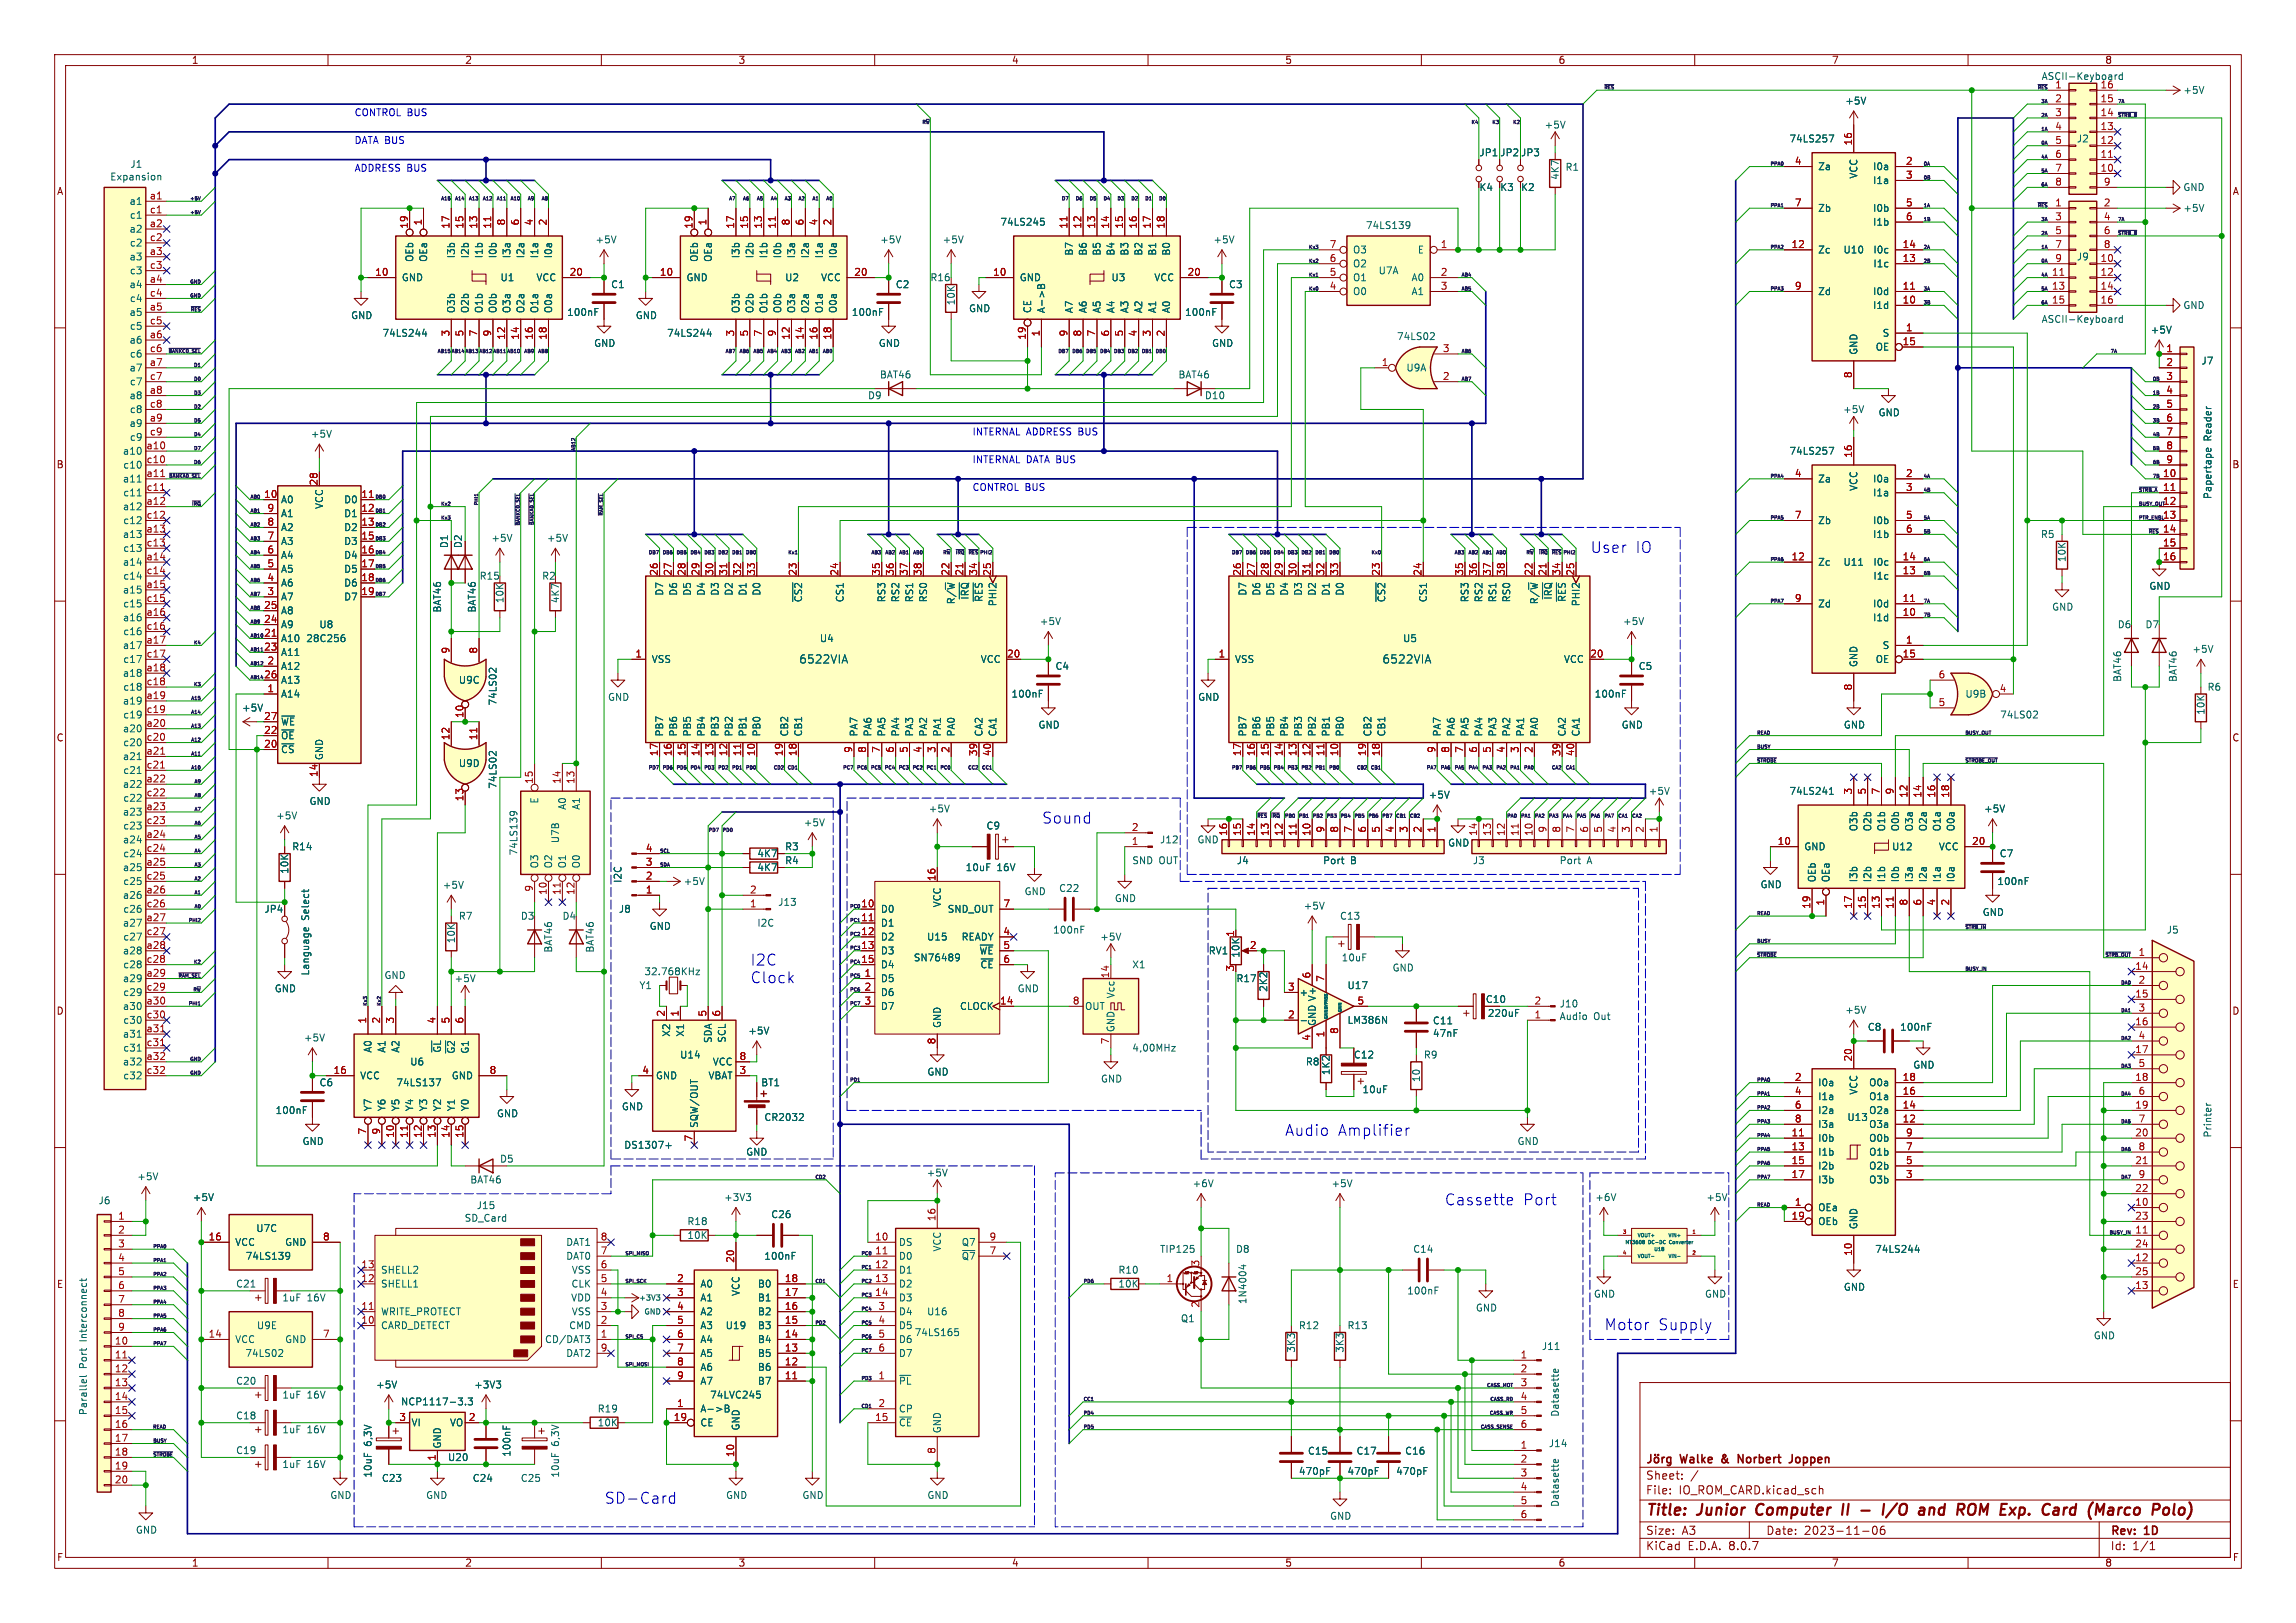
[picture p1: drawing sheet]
<svg xmlns="http://www.w3.org/2000/svg" width="420mm" height="297mm" viewBox="0 0 420 297" stroke-linecap="round" stroke-linejoin="round" font-family="sans-serif">
<defs><g id="words">
<g font-size="2.8" fill="#0000c2">
<text x="290.8" y="101.4">User</text>
<text x="299.1" y="101.4">IO</text>
<text x="190.5" y="150.9">Sound</text>
<text x="137.2" y="176.9">I2C</text>
<text x="137.2" y="180.1">Clock</text>
<text x="234.9" y="208">Audio</text>
<text x="244.7" y="208">Amplifier</text>
<text x="264.2" y="220.7">Cassette</text>
<text x="278.5" y="220.7">Port</text>
<text x="293.4" y="243.6">Motor</text>
<text x="303.3" y="243.6">Supply</text>
<text x="110.5" y="275.3">SD-Card</text>
</g>
<g font-size="2.8" fill="#840000">
<text x="301" y="277.9">Title:</text>
<text x="310.6" y="277.9">Junior</text>
<text x="322.1" y="277.9">Computer</text>
<text x="347.7" y="277.9">I/O</text>
<text x="355.1" y="277.9">and</text>
<text x="362.9" y="277.9">ROM</text>
<text x="371.6" y="277.9">Exp.</text>
<text x="380.1" y="277.9">Card</text>
<text x="389.3" y="277.9">(Marco</text>
</g>
<g font-size="2.1" fill="#006464">
<text x="146.1" y="121.6">6522VIA</text>
<text x="252.8" y="121.6">6522VIA</text>
</g>
<g font-size="2.1" fill="#840000">
<text x="307.5" y="268.2">Walke</text>
<text x="315.6" y="268.2">&amp;</text>
<text x="319.2" y="268.2">Norbert</text>
<text x="329.2" y="268.2">Joppen</text>
<text x="301" y="273.7">File:</text>
<text x="301" y="271">Sheet:</text>
<text x="307.1" y="273.7">IO_ROM_CARD.kicad_sch</text>
<text x="301" y="281.1">Size:</text>
<text x="307.6" y="281.1">A3</text>
<text x="323" y="281.1">Date:</text>
<text x="330" y="281.1">2023-11-06</text>
<text x="386" y="281.3">Rev:</text>
<text x="392.4" y="281.3">1D</text>
<text x="301" y="283.9">KiCad</text>
<text x="308.7" y="283.9">E.D.A.</text>
<text x="316.3" y="283.9">8.0.7</text>
<text x="386" y="283.9">Id:</text>
<text x="390.1" y="283.9">1/1</text>
</g>
<g font-size="1.8" fill="#840000">
<text x="35" y="11.9">1</text>
<text x="85" y="11.9">2</text>
<text x="135" y="11.9">3</text>
<text x="185" y="11.9">4</text>
<text x="235" y="11.9">5</text>
<text x="285" y="11.9">6</text>
<text x="335" y="11.9">7</text>
<text x="385" y="11.9">8</text>
<text x="10.3" y="35.9">A</text>
<text x="270.5" y="35.2">K4</text>
<text x="274.3" y="35.2">K3</text>
<text x="278.1" y="35.2">K2</text>
<text x="408.3" y="35.9">A</text>
<text x="10.3" y="85.9">B</text>
<text x="408.2" y="85.9">B</text>
<text x="10.3" y="135.9">C</text>
<text x="408.2" y="135.9">C</text>
<text x="10.3" y="185.9">D</text>
<text x="271.7" y="183.7">C10</text>
<text x="408.2" y="185.9">D</text>
<text x="10.3" y="235.9">E</text>
<text x="408.3" y="235.9">E</text>
<text x="10.3" y="285.9">F</text>
<text x="35" y="286.9">1</text>
<text x="85" y="286.9">2</text>
<text x="135" y="286.9">3</text>
<text x="185" y="286.9">4</text>
<text x="235" y="286.9">5</text>
<text x="285" y="286.9">6</text>
<text x="335" y="286.9">7</text>
<text x="385" y="286.9">8</text>
<text x="408.3" y="285.9">F</text>
</g>
<text font-size="1.8" fill="#0f0f0f" x="373.4" y="14.8">ASCII-Keyboard</text>
<g font-size="1.8" fill="#006464">
<text x="375.8" y="16.3">1</text>
<text x="384.1" y="16.3">16</text>
<text x="399.3" y="17.4">+5V</text>
<text x="282.4" y="23.7">+5V</text>
<text x="337.4" y="19.3">+5V</text>
<text x="270.5" y="28.8">JP1</text>
<text x="274.3" y="28.8">JP2</text>
<text x="278.1" y="28.8">JP3</text>
<text x="327.2" y="26.3">74LS257</text>
<text x="379.8" y="26.3">J2</text>
<text x="20.1" y="33.2">Expansion</text>
<text x="23.8" y="30.9">J1</text>
<text x="285.3" y="33" transform="rotate(-90 285.3 33)">4K7</text>
<text x="286.3" y="31.4">R1</text>
<text x="332.5" y="31.3">Za</text>
<text x="340" y="32.8" transform="rotate(-90 340 32.8)">VCC</text>
<text x="342.5" y="31.3">I0a</text>
<text x="342.5" y="33.9">I1a</text>
<text x="399.3" y="35.2">GND</text>
<text x="23.6" y="37.7">a1</text>
<text x="23.7" y="40.2">c1</text>
<text x="182.9" y="41.5">74LS245</text>
<text x="332.5" y="39">Zb</text>
<text x="342.5" y="39">I0b</text>
<text x="342.5" y="41.5">I1b</text>
<text x="399.3" y="39">+5V</text>
<text x="23.6" y="42.8">a2</text>
<text x="23.6" y="47.9">a3</text>
<text x="23.7" y="45.3">c2</text>
<text x="83.4" y="47.4" transform="rotate(-90 83.4 47.4)">I3b</text>
<text x="86" y="47.4" transform="rotate(-90 86 47.4)">I2b</text>
<text x="88.5" y="47.4" transform="rotate(-90 88.5 47.4)">I1b</text>
<text x="91" y="47.4" transform="rotate(-90 91 47.4)">I0b</text>
<text x="93.6" y="47.4" transform="rotate(-90 93.6 47.4)">I3a</text>
<text x="96.1" y="47.4" transform="rotate(-90 96.1 47.4)">I2a</text>
<text x="98.7" y="47.4" transform="rotate(-90 98.7 47.4)">I1a</text>
<text x="101.2" y="47.4" transform="rotate(-90 101.2 47.4)">I0a</text>
<text x="108.8" y="44.7">+5V</text>
<text x="135.5" y="47.4" transform="rotate(-90 135.5 47.4)">I3b</text>
<text x="138" y="47.4" transform="rotate(-90 138 47.4)">I2b</text>
<text x="140.6" y="47.4" transform="rotate(-90 140.6 47.4)">I1b</text>
<text x="143.1" y="47.4" transform="rotate(-90 143.1 47.4)">I0b</text>
<text x="145.6" y="47.4" transform="rotate(-90 145.6 47.4)">I3a</text>
<text x="148.2" y="47.4" transform="rotate(-90 148.2 47.4)">I2a</text>
<text x="150.7" y="47.4" transform="rotate(-90 150.7 47.4)">I1a</text>
<text x="153.3" y="47.4" transform="rotate(-90 153.3 47.4)">I0a</text>
<text x="160.9" y="44.7">+5V</text>
<text x="172.3" y="44.7">+5V</text>
<text x="196.4" y="46.9" transform="rotate(-90 196.4 46.9)">B7</text>
<text x="199" y="46.9" transform="rotate(-90 199 46.9)">B6</text>
<text x="201.5" y="46.9" transform="rotate(-90 201.5 46.9)">B5</text>
<text x="204.1" y="46.9" transform="rotate(-90 204.1 46.9)">B4</text>
<text x="206.6" y="46.9" transform="rotate(-90 206.6 46.9)">B3</text>
<text x="209.1" y="46.9" transform="rotate(-90 209.1 46.9)">B2</text>
<text x="211.7" y="46.9" transform="rotate(-90 211.7 46.9)">B1</text>
<text x="214.2" y="46.9" transform="rotate(-90 214.2 46.9)">B0</text>
<text x="221.9" y="44.7">+5V</text>
<text x="247.4" y="46.6">O3</text>
<text x="249.8" y="42.1">74LS139</text>
<text x="259.3" y="46.6">E</text>
<text x="332.5" y="46.6">Zc</text>
<text x="337.1" y="46.6">U10</text>
<text x="342.6" y="46.6">I0c</text>
<text x="379.8" y="47.9">J9</text>
<text x="23.6" y="52.9">a4</text>
<text x="23.7" y="50.4">c3</text>
<text x="73.4" y="51.7">GND</text>
<text x="75.8" y="48" transform="rotate(-90 75.8 48)">OEb</text>
<text x="78.3" y="48" transform="rotate(-90 78.3 48)">OEa</text>
<text x="91.4" y="51.7">U1</text>
<text x="98" y="51.7">VCC</text>
<text x="111.7" y="52.9">C1</text>
<text x="125.5" y="51.7">GND</text>
<text x="127.9" y="48" transform="rotate(-90 127.9 48)">OEb</text>
<text x="130.4" y="48" transform="rotate(-90 130.4 48)">OEa</text>
<text x="143.5" y="51.7">U2</text>
<text x="150.1" y="51.7">VCC</text>
<text x="163.8" y="52.9">C2</text>
<text x="170.1" y="51.7">R16</text>
<text x="186.4" y="51.7">GND</text>
<text x="203.2" y="51.7">U3</text>
<text x="211.1" y="51.7">VCC</text>
<text x="224.7" y="52.9">C3</text>
<text x="247.4" y="51.7">O1</text>
<text x="247.4" y="49.1">O2</text>
<text x="252.1" y="50.4">U7A</text>
<text x="258.1" y="51.7">A0</text>
<text x="342.6" y="49.1">I1c</text>
<text x="23.6" y="58">a5</text>
<text x="23.7" y="55.5">c4</text>
<text x="64.1" y="58.6">GND</text>
<text x="83.4" y="57.4" transform="rotate(-90 83.4 57.4)">O3b</text>
<text x="86" y="57.4" transform="rotate(-90 86 57.4)">O2b</text>
<text x="88.5" y="57.4" transform="rotate(-90 88.5 57.4)">O1b</text>
<text x="91" y="57.4" transform="rotate(-90 91 57.4)">O0b</text>
<text x="93.6" y="57.4" transform="rotate(-90 93.6 57.4)">O3a</text>
<text x="96.1" y="57.4" transform="rotate(-90 96.1 57.4)">O2a</text>
<text x="98.7" y="57.4" transform="rotate(-90 98.7 57.4)">O1a</text>
<text x="101.2" y="57.4" transform="rotate(-90 101.2 57.4)">O0a</text>
<text x="103.6" y="58">100nF</text>
<text x="116.2" y="58.6">GND</text>
<text x="135.5" y="57.4" transform="rotate(-90 135.5 57.4)">O3b</text>
<text x="138" y="57.4" transform="rotate(-90 138 57.4)">O2b</text>
<text x="140.6" y="57.4" transform="rotate(-90 140.6 57.4)">O1b</text>
<text x="143.1" y="57.4" transform="rotate(-90 143.1 57.4)">O0b</text>
<text x="145.6" y="57.4" transform="rotate(-90 145.6 57.4)">O3a</text>
<text x="148.2" y="57.4" transform="rotate(-90 148.2 57.4)">O2a</text>
<text x="150.7" y="57.4" transform="rotate(-90 150.7 57.4)">O1a</text>
<text x="153.3" y="57.4" transform="rotate(-90 153.3 57.4)">O0a</text>
<text x="155.7" y="58">100nF</text>
<text x="174.9" y="56" transform="rotate(-90 174.9 56)">10K</text>
<text x="177.2" y="57.3">GND</text>
<text x="188.8" y="57.4" transform="rotate(-90 188.8 57.4)">CE</text>
<text x="191.4" y="57.4" transform="rotate(-90 191.4 57.4)">A-&gt;B</text>
<text x="196.4" y="57.4" transform="rotate(-90 196.4 57.4)">A7</text>
<text x="199" y="57.4" transform="rotate(-90 199 57.4)">A6</text>
<text x="201.5" y="57.4" transform="rotate(-90 201.5 57.4)">A5</text>
<text x="204.1" y="57.4" transform="rotate(-90 204.1 57.4)">A4</text>
<text x="206.6" y="57.4" transform="rotate(-90 206.6 57.4)">A3</text>
<text x="209.1" y="57.4" transform="rotate(-90 209.1 57.4)">A2</text>
<text x="211.7" y="57.4" transform="rotate(-90 211.7 57.4)">A1</text>
<text x="214.2" y="57.4" transform="rotate(-90 214.2 57.4)">A0</text>
<text x="216.7" y="58">100nF</text>
<text x="247.4" y="54.2">O0</text>
<text x="258.1" y="54.2">A1</text>
<text x="332.5" y="54.2">Zd</text>
<text x="342.5" y="56.7">I1d</text>
<text x="342.5" y="54.2">I0d</text>
<text x="373.4" y="59.3">ASCII-Keyboard</text>
<text x="399.3" y="56.7">GND</text>
<text x="23.6" y="63.1">a6</text>
<text x="23.7" y="60.6">c5</text>
<text x="23.7" y="65.6">c6</text>
<text x="69.9" y="61.8">74LS244</text>
<text x="108.6" y="63.7">GND</text>
<text x="121.9" y="61.8">74LS244</text>
<text x="160.7" y="63.7">GND</text>
<text x="221.6" y="63.7">GND</text>
<text x="255.4" y="62.4">74LS02</text>
<text x="340" y="65" transform="rotate(-90 340 65)">GND</text>
<text x="343" y="64.4">OE</text>
<text x="344.3" y="61.8">S</text>
<text x="393.3" y="61.2">+5V</text>
<text x="23.6" y="68.2">a7</text>
<text x="23.7" y="70.7">c7</text>
<text x="160.9" y="69.4">BAT46</text>
<text x="215.5" y="69.4">BAT46</text>
<text x="257.2" y="68.2">U9A</text>
<text x="402.6" y="66.9">J7</text>
<text x="23.6" y="73.3">a8</text>
<text x="23.7" y="75.8">c8</text>
<text x="158.7" y="73.3">D9</text>
<text x="220.3" y="73.3">D10</text>
<text x="337.1" y="75.8">+5V</text>
<text x="343.5" y="76.4">GND</text>
<text x="22.4" y="83.4">a10</text>
<text x="23.6" y="78.3">a9</text>
<text x="23.7" y="80.9">c9</text>
<text x="56.8" y="80.3">+5V</text>
<text x="327.2" y="83.4">74LS257</text>
<text x="404.7" y="80.7" transform="rotate(-90 404.7 80.7)">Reader</text>
<text x="22.4" y="88.5">a11</text>
<text x="22.5" y="86">c10</text>
<text x="332.5" y="88.5">Za</text>
<text x="340" y="89.9" transform="rotate(-90 340 89.9)">VCC</text>
<text x="342.5" y="88.5">I0a</text>
<text x="22.4" y="93.6">a12</text>
<text x="22.5" y="91">c11</text>
<text x="51.3" y="92.3">A0</text>
<text x="51.3" y="94.8">A1</text>
<text x="59.3" y="93.2" transform="rotate(-90 59.3 93.2)">VCC</text>
<text x="62.8" y="92.3">D0</text>
<text x="62.8" y="94.8">D1</text>
<text x="342.5" y="91">I1a</text>
<text x="404.7" y="91.4" transform="rotate(-90 404.7 91.4)">Papertape</text>
<text x="22.4" y="98.7">a13</text>
<text x="22.5" y="96.1">c12</text>
<text x="22.5" y="101.2">c13</text>
<text x="51.3" y="99.9">A3</text>
<text x="51.3" y="97.4">A2</text>
<text x="62.8" y="97.4">D2</text>
<text x="62.8" y="99.9">D3</text>
<text x="82.1" y="100.4" transform="rotate(-90 82.1 100.4)">D1</text>
<text x="84.7" y="100.4" transform="rotate(-90 84.7 100.4)">D2</text>
<text x="89.8" y="99.3">+5V</text>
<text x="99.9" y="99.3">+5V</text>
<text x="332.5" y="96.1">Zb</text>
<text x="342.5" y="96.1">I0b</text>
<text x="342.5" y="98.7">I1b</text>
<text x="373.2" y="98.7">R5</text>
<text x="22.4" y="103.7">a14</text>
<text x="22.5" y="106.3">c14</text>
<text x="51.3" y="107.5">A6</text>
<text x="51.3" y="105">A5</text>
<text x="51.3" y="102.5">A4</text>
<text x="62.8" y="102.5">D4</text>
<text x="62.8" y="105">D5</text>
<text x="62.8" y="107.5">D6</text>
<text x="87.6" y="106.3">R15</text>
<text x="99.1" y="106.3">R2</text>
<text x="332.5" y="103.7">Zc</text>
<text x="337.1" y="103.7">U11</text>
<text x="342.6" y="106.3">I1c</text>
<text x="342.6" y="103.7">I0c</text>
<text x="378.1" y="103" transform="rotate(-90 378.1 103)">10K</text>
<text x="22.4" y="108.8">a15</text>
<text x="22.4" y="113.9">a16</text>
<text x="22.5" y="111.4">c15</text>
<text x="51.3" y="112.6">A8</text>
<text x="51.3" y="110.1">A7</text>
<text x="62.8" y="110.1">D7</text>
<text x="80.9" y="112.2" transform="rotate(-90 80.9 112.2)">BAT46</text>
<text x="87.2" y="112.2" transform="rotate(-90 87.2 112.2)">BAT46</text>
<text x="92.3" y="110.5" transform="rotate(-90 92.3 110.5)">10K</text>
<text x="102.5" y="110.5" transform="rotate(-90 102.5 110.5)">4K7</text>
<text x="121.5" y="109.1" transform="rotate(-90 121.5 109.1)">D7</text>
<text x="124.1" y="109.1" transform="rotate(-90 124.1 109.1)">D6</text>
<text x="126.6" y="109.1" transform="rotate(-90 126.6 109.1)">D5</text>
<text x="129.1" y="109.1" transform="rotate(-90 129.1 109.1)">D4</text>
<text x="131.7" y="109.1" transform="rotate(-90 131.7 109.1)">D3</text>
<text x="134.2" y="109.1" transform="rotate(-90 134.2 109.1)">D2</text>
<text x="136.8" y="109.1" transform="rotate(-90 136.8 109.1)">D1</text>
<text x="139.3" y="109.1" transform="rotate(-90 139.3 109.1)">D0</text>
<text x="146.9" y="110.3" transform="rotate(-90 146.9 110.3)">~{CS2}</text>
<text x="154.5" y="110.3" transform="rotate(-90 154.5 110.3)">CS1</text>
<text x="162.2" y="110.3" transform="rotate(-90 162.2 110.3)">RS3</text>
<text x="164.7" y="110.3" transform="rotate(-90 164.7 110.3)">RS2</text>
<text x="167.2" y="110.3" transform="rotate(-90 167.2 110.3)">RS1</text>
<text x="169.8" y="110.3" transform="rotate(-90 169.8 110.3)">RS0</text>
<text x="174.9" y="110.7" transform="rotate(-90 174.9 110.7)">R/~{W}</text>
<text x="177.4" y="109.8" transform="rotate(-90 177.4 109.8)">~{IRQ}</text>
<text x="179.9" y="110.3" transform="rotate(-90 179.9 110.3)">~{RES}</text>
<text x="182.5" y="111" transform="rotate(-90 182.5 111)">PHI2</text>
<text x="228.2" y="109.1" transform="rotate(-90 228.2 109.1)">D7</text>
<text x="230.7" y="109.1" transform="rotate(-90 230.7 109.1)">D6</text>
<text x="233.3" y="109.1" transform="rotate(-90 233.3 109.1)">D5</text>
<text x="235.8" y="109.1" transform="rotate(-90 235.8 109.1)">D4</text>
<text x="238.4" y="109.1" transform="rotate(-90 238.4 109.1)">D3</text>
<text x="240.9" y="109.1" transform="rotate(-90 240.9 109.1)">D2</text>
<text x="243.4" y="109.1" transform="rotate(-90 243.4 109.1)">D1</text>
<text x="246" y="109.1" transform="rotate(-90 246 109.1)">D0</text>
<text x="253.6" y="110.3" transform="rotate(-90 253.6 110.3)">~{CS2}</text>
<text x="261.2" y="110.3" transform="rotate(-90 261.2 110.3)">CS1</text>
<text x="268.8" y="110.3" transform="rotate(-90 268.8 110.3)">RS3</text>
<text x="271.4" y="110.3" transform="rotate(-90 271.4 110.3)">RS2</text>
<text x="273.9" y="110.3" transform="rotate(-90 273.9 110.3)">RS1</text>
<text x="276.5" y="110.3" transform="rotate(-90 276.5 110.3)">RS0</text>
<text x="281.5" y="110.7" transform="rotate(-90 281.5 110.7)">R/~{W}</text>
<text x="284.1" y="109.8" transform="rotate(-90 284.1 109.8)">~{IRQ}</text>
<text x="286.6" y="110.3" transform="rotate(-90 286.6 110.3)">~{RES}</text>
<text x="289.2" y="111" transform="rotate(-90 289.2 111)">PHI2</text>
<text x="332.5" y="111.4">Zd</text>
<text x="342.5" y="113.9">I1d</text>
<text x="342.5" y="111.4">I0d</text>
<text x="375.3" y="111.9">GND</text>
<text x="393.1" y="108.1">GND</text>
<text x="22.4" y="119">a17</text>
<text x="22.5" y="116.4">c16</text>
<text x="51.3" y="117.7">A10</text>
<text x="51.3" y="115.2">A9</text>
<text x="55.9" y="117.7">28C256</text>
<text x="58.3" y="115.2">U8</text>
<text x="149.9" y="117.7">U4</text>
<text x="190.1" y="114.6">+5V</text>
<text x="256.5" y="117.7">U5</text>
<text x="296.8" y="114.6">+5V</text>
<text x="344.3" y="119">S</text>
<text x="387.3" y="115.2">D6</text>
<text x="392.4" y="115.2">D7</text>
<text x="400.9" y="119.7">+5V</text>
<text x="22.4" y="124.1">a18</text>
<text x="22.5" y="121.5">c17</text>
<text x="51.3" y="122.8">A12</text>
<text x="51.3" y="120.2">A11</text>
<text x="51.3" y="125.3">A13</text>
<text x="83.8" y="125.3">U9C</text>
<text x="119.1" y="121.5">VSS</text>
<text x="179.3" y="121.5">VCC</text>
<text x="193" y="122.8">C4</text>
<text x="225.8" y="121.5">VSS</text>
<text x="286" y="121.5">VCC</text>
<text x="299.6" y="122.8">C5</text>
<text x="340" y="122.2" transform="rotate(-90 340 122.2)">GND</text>
<text x="343" y="121.5">OE</text>
<text x="388.2" y="124.9" transform="rotate(-90 388.2 124.9)">BAT46</text>
<text x="398.4" y="124.9" transform="rotate(-90 398.4 124.9)">BAT46</text>
<text x="22.4" y="129.1">a19</text>
<text x="22.5" y="126.6">c18</text>
<text x="22.5" y="131.7">c19</text>
<text x="44.2" y="130.4">+5V</text>
<text x="51.3" y="127.9">A14</text>
<text x="91" y="129.2" transform="rotate(-90 91 129.2)">74LS02</text>
<text x="111.1" y="128.4">GND</text>
<text x="184.9" y="127.9">100nF</text>
<text x="219.1" y="128.4">GND</text>
<text x="291.6" y="127.9">100nF</text>
<text x="359.4" y="127.9">U9B</text>
<text x="365.8" y="131.7">74LS02</text>
<text x="403.5" y="130.9" transform="rotate(-90 403.5 130.9)">10K</text>
<text x="403.7" y="126.6">R6</text>
<text x="22.4" y="134.2">a20</text>
<text x="22.5" y="136.8">c20</text>
<text x="51.3" y="135.5">~{OE}</text>
<text x="51.3" y="132.9">~{WE}</text>
<text x="121.5" y="134.9" transform="rotate(-90 121.5 134.9)">PB7</text>
<text x="124.1" y="134.9" transform="rotate(-90 124.1 134.9)">PB6</text>
<text x="126.6" y="134.9" transform="rotate(-90 126.6 134.9)">PB5</text>
<text x="129.1" y="134.9" transform="rotate(-90 129.1 134.9)">PB4</text>
<text x="131.7" y="134.9" transform="rotate(-90 131.7 134.9)">PB3</text>
<text x="134.2" y="134.9" transform="rotate(-90 134.2 134.9)">PB2</text>
<text x="136.8" y="134.9" transform="rotate(-90 136.8 134.9)">PB1</text>
<text x="139.3" y="134.9" transform="rotate(-90 139.3 134.9)">PB0</text>
<text x="144.4" y="134.9" transform="rotate(-90 144.4 134.9)">CB2</text>
<text x="146.9" y="134.9" transform="rotate(-90 146.9 134.9)">CB1</text>
<text x="157.1" y="134.9" transform="rotate(-90 157.1 134.9)">PA7</text>
<text x="159.6" y="134.9" transform="rotate(-90 159.6 134.9)">PA6</text>
<text x="162.2" y="134.9" transform="rotate(-90 162.2 134.9)">PA5</text>
<text x="164.7" y="134.9" transform="rotate(-90 164.7 134.9)">PA4</text>
<text x="167.2" y="134.9" transform="rotate(-90 167.2 134.9)">PA3</text>
<text x="169.8" y="134.9" transform="rotate(-90 169.8 134.9)">PA2</text>
<text x="172.3" y="134.9" transform="rotate(-90 172.3 134.9)">PA1</text>
<text x="174.9" y="134.9" transform="rotate(-90 174.9 134.9)">PA0</text>
<text x="179.9" y="134.9" transform="rotate(-90 179.9 134.9)">CA2</text>
<text x="182.5" y="134.9" transform="rotate(-90 182.5 134.9)">CA1</text>
<text x="189.9" y="133.5">GND</text>
<text x="228.2" y="134.9" transform="rotate(-90 228.2 134.9)">PB7</text>
<text x="230.7" y="134.9" transform="rotate(-90 230.7 134.9)">PB6</text>
<text x="233.3" y="134.9" transform="rotate(-90 233.3 134.9)">PB5</text>
<text x="235.8" y="134.9" transform="rotate(-90 235.8 134.9)">PB4</text>
<text x="238.4" y="134.9" transform="rotate(-90 238.4 134.9)">PB3</text>
<text x="240.9" y="134.9" transform="rotate(-90 240.9 134.9)">PB2</text>
<text x="243.4" y="134.9" transform="rotate(-90 243.4 134.9)">PB1</text>
<text x="246" y="134.9" transform="rotate(-90 246 134.9)">PB0</text>
<text x="251.1" y="134.9" transform="rotate(-90 251.1 134.9)">CB2</text>
<text x="253.6" y="134.9" transform="rotate(-90 253.6 134.9)">CB1</text>
<text x="263.8" y="134.9" transform="rotate(-90 263.8 134.9)">PA7</text>
<text x="266.3" y="134.9" transform="rotate(-90 266.3 134.9)">PA6</text>
<text x="268.8" y="134.9" transform="rotate(-90 268.8 134.9)">PA5</text>
<text x="271.4" y="134.9" transform="rotate(-90 271.4 134.9)">PA4</text>
<text x="273.9" y="134.9" transform="rotate(-90 273.9 134.9)">PA3</text>
<text x="276.5" y="134.9" transform="rotate(-90 276.5 134.9)">PA2</text>
<text x="279" y="134.9" transform="rotate(-90 279 134.9)">PA1</text>
<text x="281.5" y="134.9" transform="rotate(-90 281.5 134.9)">PA0</text>
<text x="286.6" y="134.9" transform="rotate(-90 286.6 134.9)">CA2</text>
<text x="289.2" y="134.9" transform="rotate(-90 289.2 134.9)">CA1</text>
<text x="296.5" y="133.5">GND</text>
<text x="337.2" y="133.5">GND</text>
<text x="22.4" y="139.3">a21</text>
<text x="22.5" y="141.8">c21</text>
<text x="51.3" y="138">~{CS}</text>
<text x="59.3" y="139.2" transform="rotate(-90 59.3 139.2)">GND</text>
<text x="83.8" y="140.6">U9D</text>
<text x="22.4" y="144.4">a22</text>
<text x="22.4" y="149.5">a23</text>
<text x="22.5" y="146.9">c22</text>
<text x="56.5" y="147.5">GND</text>
<text x="91" y="144.4" transform="rotate(-90 91 144.4)">74LS02</text>
<text x="98.7" y="147.1" transform="rotate(-90 98.7 147.1)">E</text>
<text x="103.7" y="148.3" transform="rotate(-90 103.7 148.3)">A0</text>
<text x="106.3" y="148.3" transform="rotate(-90 106.3 148.3)">A1</text>
<text x="169.8" y="148.9">+5V</text>
<text x="261.2" y="146.3">+5V</text>
<text x="301.5" y="145.6">+5V</text>
<text x="327.2" y="145.6">74LS241</text>
<text x="362.8" y="148.9">+5V</text>
<text x="22.4" y="154.5">a24</text>
<text x="22.5" y="152">c23</text>
<text x="50.4" y="150.1">+5V</text>
<text x="53.3" y="155.8">R14</text>
<text x="102.5" y="154.4" transform="rotate(-90 102.5 154.4)">U7B</text>
<text x="143.5" y="155.8">R3</text>
<text x="146.9" y="151.4">+5V</text>
<text x="180.3" y="152">C9</text>
<text x="212.1" y="154.5">J12</text>
<text x="218.9" y="154.5">GND</text>
<text x="264.8" y="155.1">GND</text>
<text x="329.9" y="155.8">GND</text>
<text x="340" y="152.2" transform="rotate(-90 340 152.2)">O3b</text>
<text x="342.5" y="152.2" transform="rotate(-90 342.5 152.2)">O2b</text>
<text x="345" y="152.2" transform="rotate(-90 345 152.2)">O1b</text>
<text x="346" y="155.8">U12</text>
<text x="347.6" y="152.2" transform="rotate(-90 347.6 152.2)">O0b</text>
<text x="350.1" y="152.2" transform="rotate(-90 350.1 152.2)">O3a</text>
<text x="352.7" y="152.2" transform="rotate(-90 352.7 152.2)">O2a</text>
<text x="354.6" y="155.8">VCC</text>
<text x="355.2" y="152.2" transform="rotate(-90 355.2 152.2)">O1a</text>
<text x="357.7" y="152.2" transform="rotate(-90 357.7 152.2)">O0a</text>
<text x="22.4" y="159.6">a25</text>
<text x="22.5" y="157.1">c24</text>
<text x="52.9" y="160" transform="rotate(-90 52.9 160)">10K</text>
<text x="94.8" y="156.6" transform="rotate(-90 94.8 156.6)">74LS139</text>
<text x="98.7" y="159" transform="rotate(-90 98.7 159)">O3</text>
<text x="101.2" y="159" transform="rotate(-90 101.2 159)">O2</text>
<text x="103.7" y="159" transform="rotate(-90 103.7 159)">O1</text>
<text x="106.3" y="159" transform="rotate(-90 106.3 159)">O0</text>
<text x="113.9" y="161.7" transform="rotate(-90 113.9 161.7)">I2C</text>
<text x="138.4" y="157.1">4K7</text>
<text x="138.4" y="159.6">4K7</text>
<text x="143.5" y="158.3">R4</text>
<text x="176.5" y="159.6">10uF</text>
<text x="182.4" y="159.6">16V</text>
<text x="207" y="158.3">SND</text>
<text x="212" y="158.3">OUT</text>
<text x="226.1" y="158.3">J4</text>
<text x="241.9" y="158.3">Port</text>
<text x="247" y="158.3">B</text>
<text x="269.3" y="158.3">J3</text>
<text x="285.2" y="158.3">Port</text>
<text x="290.3" y="158.3">A</text>
<text x="332.3" y="161.5" transform="rotate(-90 332.3 161.5)">OEb</text>
<text x="334.9" y="161.5" transform="rotate(-90 334.9 161.5)">OEa</text>
<text x="340" y="161.5" transform="rotate(-90 340 161.5)">I3b</text>
<text x="342.5" y="161.5" transform="rotate(-90 342.5 161.5)">I2b</text>
<text x="345" y="161.5" transform="rotate(-90 345 161.5)">I1b</text>
<text x="347.6" y="161.5" transform="rotate(-90 347.6 161.5)">I0b</text>
<text x="350.1" y="161.5" transform="rotate(-90 350.1 161.5)">I3a</text>
<text x="352.7" y="161.5" transform="rotate(-90 352.7 161.5)">I2a</text>
<text x="355.2" y="161.5" transform="rotate(-90 355.2 161.5)">I1a</text>
<text x="357.7" y="161.5" transform="rotate(-90 357.7 161.5)">I0a</text>
<text x="365.7" y="157.1">C7</text>
<text x="22.4" y="164.7">a26</text>
<text x="22.5" y="162.2">c25</text>
<text x="22.5" y="167.2">c26</text>
<text x="48.3" y="167.2">JP4</text>
<text x="80.9" y="162.8">+5V</text>
<text x="113.1" y="167.2">J8</text>
<text x="125" y="162.2">+5V</text>
<text x="142.2" y="166">J13</text>
<text x="161" y="167.2">D0</text>
<text x="172.3" y="166.1" transform="rotate(-90 172.3 166.1)">VCC</text>
<text x="173.3" y="167.2">SND_OUT</text>
<text x="187.3" y="164">GND</text>
<text x="193.6" y="163.4">C22</text>
<text x="203.8" y="165.3">GND</text>
<text x="238.4" y="166.6">+5V</text>
<text x="321.9" y="162.7">GND</text>
<text x="362.6" y="167.8">GND</text>
<text x="365.3" y="162.2">100nF</text>
<text x="22.4" y="169.8">a27</text>
<text x="22.5" y="172.3">c27</text>
<text x="56.7" y="168.4" transform="rotate(-90 56.7 168.4)">Select</text>
<text x="83.4" y="172.7" transform="rotate(-90 83.4 172.7)">10K</text>
<text x="83.8" y="168.5">R7</text>
<text x="95.2" y="168.5">D3</text>
<text x="102.8" y="168.5">D4</text>
<text x="118.7" y="170.4">GND</text>
<text x="138.4" y="169.8">I2C</text>
<text x="161" y="169.8">D1</text>
<text x="161" y="172.3">D2</text>
<text x="169.5" y="172.3">U15</text>
<text x="175.8" y="172.3">READY</text>
<text x="192.5" y="171">100nF</text>
<text x="201.2" y="172.3">+5V</text>
<text x="245" y="168.5">C13</text>
<text x="396.2" y="171">J5</text>
<text x="22.4" y="174.9">a28</text>
<text x="22.4" y="179.9">a29</text>
<text x="22.5" y="177.4">c28</text>
<text x="56.7" y="178.6" transform="rotate(-90 56.7 178.6)">Language</text>
<text x="70.2" y="179.3">GND</text>
<text x="83.1" y="179.9">+5V</text>
<text x="101.2" y="174.4" transform="rotate(-90 101.2 174.4)">BAT46</text>
<text x="108.8" y="174.4" transform="rotate(-90 108.8 174.4)">BAT46</text>
<text x="117.8" y="178.7">32.768KHz</text>
<text x="161" y="179.9">D5</text>
<text x="161" y="174.9">D3</text>
<text x="161" y="177.4">D4</text>
<text x="167.1" y="176.1">SN76489</text>
<text x="179.1" y="174.9">~{WE}</text>
<text x="179.2" y="177.4">~{CE}</text>
<text x="207" y="177.4">X1</text>
<text x="221" y="174.9">RV1</text>
<text x="226.1" y="179.9">R17</text>
<text x="226.9" y="175.4" transform="rotate(-90 226.9 175.4)">10K</text>
<text x="245.3" y="176.1">10uF</text>
<text x="254.6" y="178">GND</text>
<text x="22.4" y="185">a30</text>
<text x="22.5" y="182.5">c29</text>
<text x="50.2" y="181.8">GND</text>
<text x="116.9" y="181.2">Y1</text>
<text x="161" y="182.5">D6</text>
<text x="161" y="185">D7</text>
<text x="175.5" y="185">CLOCK</text>
<text x="186.1" y="181.8">GND</text>
<text x="198.4" y="185">OUT</text>
<text x="204.1" y="182.8" transform="rotate(-90 204.1 182.8)">Vcc</text>
<text x="232" y="181.6" transform="rotate(-90 232 181.6)">2K2</text>
<text x="237.6" y="182.5">+</text>
<text x="246.4" y="181.2">U17</text>
<text x="285.2" y="184.6">J10</text>
<text x="337.4" y="185.7">+5V</text>
<text x="22.4" y="190.1">a31</text>
<text x="22.5" y="187.6">c30</text>
<text x="55.5" y="190.8">+5V</text>
<text x="122.8" y="189.8" transform="rotate(-90 122.8 189.8)">X2</text>
<text x="125.3" y="189.8" transform="rotate(-90 125.3 189.8)">X1</text>
<text x="130.4" y="191" transform="rotate(-90 130.4 191)">SDA</text>
<text x="132.9" y="190.9" transform="rotate(-90 132.9 190.9)">SCL</text>
<text x="136.8" y="189.5">+5V</text>
<text x="172.3" y="188.2" transform="rotate(-90 172.3 188.2)">GND</text>
<text x="204.1" y="189" transform="rotate(-90 204.1 189)">GND</text>
<text x="240.9" y="187.8" transform="rotate(-90 240.9 187.8)">GND V+</text>
<text x="246.4" y="187.6">LM386N</text>
<text x="262" y="187.7">C11</text>
<text x="262" y="190">47nF</text>
<text x="272.1" y="186.3">220uF</text>
<text x="285.2" y="186.9">Audio</text>
<text x="291.5" y="186.9">Out</text>
<text x="341.6" y="188.8">C8</text>
<text x="347.5" y="188.8">100nF</text>
<text x="22.4" y="195.2">a32</text>
<text x="22.5" y="192.6">c31</text>
<text x="22.5" y="197.7">c32</text>
<text x="65.8" y="197.7">VCC</text>
<text x="68.2" y="192.7" transform="rotate(-90 68.2 192.7)">A0</text>
<text x="70.7" y="192.7" transform="rotate(-90 70.7 192.7)">A1</text>
<text x="73.3" y="192.7" transform="rotate(-90 73.3 192.7)">A2</text>
<text x="74.9" y="195.2">U6</text>
<text x="80.9" y="192.7" transform="rotate(-90 80.9 192.7)">~{GL}</text>
<text x="82.5" y="197.7">GND</text>
<text x="83.4" y="192.9" transform="rotate(-90 83.4 192.9)">~{G2}</text>
<text x="86" y="192.9" transform="rotate(-90 86 192.9)">G1</text>
<text x="119.9" y="197.7">GND</text>
<text x="124.3" y="193.9">U14</text>
<text x="129.5" y="197.7">VBAT</text>
<text x="130.3" y="195.2">VCC</text>
<text x="169.5" y="197">GND</text>
<text x="207" y="192.6">4,00MHz</text>
<text x="238.8" y="195.2">R8</text>
<text x="243.4" y="196.8" transform="rotate(-90 243.4 196.8)">1K2</text>
<text x="247.6" y="193.9">C12</text>
<text x="260.4" y="193.9">R9</text>
<text x="349.9" y="195.8">GND</text>
<text x="58.3" y="199">C6</text>
<text x="68.2" y="203.5" transform="rotate(-90 68.2 203.5)">Y7</text>
<text x="70.7" y="203.5" transform="rotate(-90 70.7 203.5)">Y6</text>
<text x="72.4" y="199">74LS137</text>
<text x="73.3" y="203.5" transform="rotate(-90 73.3 203.5)">Y5</text>
<text x="75.8" y="203.5" transform="rotate(-90 75.8 203.5)">Y4</text>
<text x="78.3" y="203.5" transform="rotate(-90 78.3 203.5)">Y3</text>
<text x="80.9" y="203.5" transform="rotate(-90 80.9 203.5)">Y2</text>
<text x="83.4" y="203.5" transform="rotate(-90 83.4 203.5)">Y1</text>
<text x="86" y="203.5" transform="rotate(-90 86 203.5)">Y0</text>
<text x="113.7" y="203.4">GND</text>
<text x="139.1" y="199">BT1</text>
<text x="201.3" y="198.3">GND</text>
<text x="249.1" y="200.3">10uF</text>
<text x="259.9" y="198.1" transform="rotate(-90 259.9 198.1)">10</text>
<text x="332.5" y="199">I0a</text>
<text x="332.5" y="201.5">I1a</text>
<text x="340" y="200.4" transform="rotate(-90 340 200.4)">VCC</text>
<text x="341.8" y="201.5">O1a</text>
<text x="341.8" y="199">O0a</text>
<text x="50.3" y="204.1">100nF</text>
<text x="55.2" y="209.7">GND</text>
<text x="90.8" y="204.6">GND</text>
<text x="127.9" y="206.5" transform="rotate(-90 127.9 206.5)">SQW/OUT</text>
<text x="139.7" y="205.3">CR2032</text>
<text x="277.5" y="209.7">GND</text>
<text x="332.5" y="209.1">I0b</text>
<text x="332.5" y="204.1">I2a</text>
<text x="332.5" y="206.6">I3a</text>
<text x="337.8" y="205.3">U13</text>
<text x="341.8" y="206.6">O3a</text>
<text x="341.8" y="204.1">O2a</text>
<text x="341.8" y="209.1">O0b</text>
<text x="404.7" y="208.3" transform="rotate(-90 404.7 208.3)">Printer</text>
<text x="91.4" y="213">D5</text>
<text x="114.1" y="210.4">DS1307+</text>
<text x="136.4" y="211.7">GND</text>
<text x="169.4" y="215.5">+5V</text>
<text x="332.5" y="211.7">I1b</text>
<text x="332.5" y="214.2">I2b</text>
<text x="341.8" y="214.2">O2b</text>
<text x="341.8" y="211.7">O1b</text>
<text x="17.9" y="220.6">J6</text>
<text x="25" y="216.2">+5V</text>
<text x="35.2" y="220">+5V</text>
<text x="85.9" y="216.8">BAT46</text>
<text x="87.1" y="221.5">J15</text>
<text x="132.4" y="220">+3V3</text>
<text x="218.1" y="217.4">+6V</text>
<text x="243.5" y="217.4">+5V</text>
<text x="291.7" y="220">+6V</text>
<text x="312" y="220">+5V</text>
<text x="332.5" y="221.8">OEa</text>
<text x="332.5" y="216.8">I3b</text>
<text x="341.8" y="216.8">O3b</text>
<text x="46.8" y="225.7">U7C</text>
<text x="84.9" y="223.8">SD_Card</text>
<text x="125.6" y="224.4">R18</text>
<text x="125.6" y="226.9">10K</text>
<text x="141" y="223.1">C26</text>
<text x="332.5" y="224.4">OEb</text>
<text x="340" y="225" transform="rotate(-90 340 225)">GND</text>
<text x="42.9" y="228.2">VCC</text>
<text x="44.8" y="230.7">74LS139</text>
<text x="52.1" y="228.2">GND</text>
<text x="69.6" y="233.3">SHELL2</text>
<text x="103.5" y="230.7">DAT0</text>
<text x="103.5" y="228.2">DAT1</text>
<text x="104.5" y="233.3">VSS</text>
<text x="139.7" y="230.7">100nF</text>
<text x="164.3" y="228.2">DS</text>
<text x="164.3" y="230.7">D0</text>
<text x="164.3" y="233.3">D1</text>
<text x="172.3" y="229.1" transform="rotate(-90 172.3 229.1)">VCC</text>
<text x="175.8" y="230.7">~{Q7}</text>
<text x="175.8" y="228.2">Q7</text>
<text x="204.5" y="233.3">R10</text>
<text x="212.1" y="229.5">TIP125</text>
<text x="226" y="229.5">D8</text>
<text x="258.4" y="229.5">C14</text>
<text x="342.9" y="229.5">74LS244</text>
<text x="43.1" y="235.8">C21</text>
<text x="51.6" y="238.4">1uF</text>
<text x="56.2" y="238.4">16V</text>
<text x="69.6" y="235.8">SHELL1</text>
<text x="104.4" y="238.4">VDD</text>
<text x="104.4" y="235.8">CLK</text>
<text x="128" y="235.8">A0</text>
<text x="128" y="238.4">A1</text>
<text x="135.5" y="237.3" transform="rotate(-90 135.5 237.3)">VCC</text>
<text x="138.5" y="238.4">B1</text>
<text x="138.5" y="235.8">B0</text>
<text x="164.3" y="235.8">D2</text>
<text x="164.3" y="238.4">D3</text>
<text x="204.5" y="235.8">10K</text>
<text x="228.2" y="238.7" transform="rotate(-90 228.2 238.7)">1N4004</text>
<text x="257.3" y="237.1">100nF</text>
<text x="291.5" y="237.7">GND</text>
<text x="311.8" y="237.7">GND</text>
<text x="337.2" y="236.4">GND</text>
<text x="16.1" y="245.4" transform="rotate(-90 16.1 245.4)">Interconnect</text>
<text x="42.9" y="246">VCC</text>
<text x="46.9" y="243.4">U9E</text>
<text x="52.1" y="246">GND</text>
<text x="69.6" y="243.4">CARD_DETECT</text>
<text x="69.6" y="240.9">WRITE_PROTECT</text>
<text x="99.6" y="246">CD/DAT3</text>
<text x="104" y="243.4">CMD</text>
<text x="104.5" y="240.9">VSS</text>
<text x="128" y="240.9">A2</text>
<text x="128" y="243.4">A3</text>
<text x="128" y="246">A4</text>
<text x="132.6" y="243.4">U19</text>
<text x="138.5" y="246">B4</text>
<text x="138.5" y="243.4">B3</text>
<text x="138.5" y="240.9">B2</text>
<text x="164.3" y="240.9">D4</text>
<text x="164.3" y="243.4">D5</text>
<text x="164.3" y="246">D6</text>
<text x="167.2" y="244.7">74LS165</text>
<text x="169.5" y="240.9">U16</text>
<text x="215.9" y="242.2">Q1</text>
<text x="237.5" y="243.4">R12</text>
<text x="246.4" y="243.4">R13</text>
<text x="269.9" y="240.2">GND</text>
<text x="382.9" y="245.3">GND</text>
<text x="16.1" y="250.5" transform="rotate(-90 16.1 250.5)">Port</text>
<text x="44.8" y="248.5">74LS02</text>
<text x="103.5" y="248.5">DAT2</text>
<text x="128" y="248.5">A5</text>
<text x="128" y="251.1">A6</text>
<text x="138.5" y="251.1">B6</text>
<text x="138.5" y="248.5">B5</text>
<text x="164.3" y="248.5">D7</text>
<text x="237.1" y="247.6" transform="rotate(-90 237.1 247.6)">3K3</text>
<text x="246" y="247.6" transform="rotate(-90 246 247.6)">3K3</text>
<text x="281.9" y="247.2">J11</text>
<text x="43.1" y="253.6">C20</text>
<text x="51.6" y="256.1">1uF</text>
<text x="56.2" y="256.1">16V</text>
<text x="68.7" y="254.3">+5V</text>
<text x="73.3" y="257.4">NCP1117-3.3</text>
<text x="86.6" y="254.3">+3V3</text>
<text x="128" y="253.6">A7</text>
<text x="129.8" y="256.1">74LVC245</text>
<text x="138.5" y="253.6">B7</text>
<text x="164.3" y="253.6">~{PL}</text>
<text x="16.1" y="259.1" transform="rotate(-90 16.1 259.1)">Parallel</text>
<text x="43.1" y="259.9">C18</text>
<text x="51.6" y="262.5">1uF</text>
<text x="56.2" y="262.5">16V</text>
<text x="75.2" y="261.2">VI</text>
<text x="82.2" y="261.2">VO</text>
<text x="109.2" y="258.7">R19</text>
<text x="109.2" y="261.2">10K</text>
<text x="128" y="258.7">A-&gt;B</text>
<text x="128" y="261.2">CE</text>
<text x="135.5" y="261.9" transform="rotate(-90 135.5 261.9)">GND</text>
<text x="164.3" y="261.2">~{CE}</text>
<text x="164.3" y="258.7">CP</text>
<text x="172.3" y="262.4" transform="rotate(-90 172.3 262.4)">GND</text>
<text x="285.3" y="259.4" transform="rotate(-90 285.3 259.4)">Datasette</text>
<text x="43.1" y="266.3">C19</text>
<text x="51.6" y="268.8">1uF</text>
<text x="56.2" y="268.8">16V</text>
<text x="68.2" y="264.7" transform="rotate(-90 68.2 264.7)">6,3V</text>
<text x="80.9" y="265.2" transform="rotate(-90 80.9 265.2)">GND</text>
<text x="81.8" y="267.6">U20</text>
<text x="93.6" y="266.7" transform="rotate(-90 93.6 266.7)">100nF</text>
<text x="102.5" y="264.7" transform="rotate(-90 102.5 264.7)">6,3V</text>
<text x="239.2" y="266.4">C15</text>
<text x="248" y="266.4">C17</text>
<text x="256.9" y="266.4">C16</text>
<text x="283.2" y="265">J14</text>
<text x="60.3" y="274.5">GND</text>
<text x="68.2" y="270.5" transform="rotate(-90 68.2 270.5)">10uF</text>
<text x="69.8" y="271.4">C23</text>
<text x="77.8" y="274.5">GND</text>
<text x="86.4" y="271.4">C24</text>
<text x="95.2" y="271.4">C25</text>
<text x="102.5" y="270.5" transform="rotate(-90 102.5 270.5)">10uF</text>
<text x="132.7" y="274.5">GND</text>
<text x="146.7" y="274.5">GND</text>
<text x="169.5" y="274.5">GND</text>
<text x="237.5" y="270.1">470pF</text>
<text x="246.4" y="270.1">470pF</text>
<text x="255.3" y="270.1">470pF</text>
<text x="285.3" y="275.9" transform="rotate(-90 285.3 275.9)">Datasette</text>
<text x="24.8" y="280.8">GND</text>
<text x="243.2" y="278.3">GND</text>
</g>
<g font-size="1.8" fill="#0000c2">
<text x="64.8" y="21.3">CONTROL BUS</text>
<text x="64.8" y="26.4">DATA BUS</text>
<text x="64.8" y="31.5">ADDRESS BUS</text>
<text x="177.8" y="79.8">INTERNAL ADDRESS BUS</text>
<text x="177.8" y="89.9">CONTROL BUS</text>
<text x="177.8" y="84.8">INTERNAL DATA BUS</text>
</g>
<g font-size="1.8" fill="#a90000">
<text x="375.8" y="18.8">2</text>
<text x="375.8" y="21.3">3</text>
<text x="375.8" y="23.9">4</text>
<text x="384.1" y="23.9">13</text>
<text x="384.1" y="21.3">14</text>
<text x="384.1" y="18.8">15</text>
<text x="338.8" y="26.7" transform="rotate(-90 338.8 26.7)">16</text>
<text x="375.8" y="26.4">5</text>
<text x="375.8" y="29">6</text>
<text x="384.1" y="29">11</text>
<text x="384.1" y="26.4">12</text>
<text x="328.2" y="30.2">4</text>
<text x="348.5" y="30.2">2</text>
<text x="348.5" y="32.8">3</text>
<text x="375.8" y="31.5">7</text>
<text x="375.8" y="34">8</text>
<text x="384.1" y="31.5">10</text>
<text x="384.7" y="34">9</text>
<text x="27.3" y="36.6">a1</text>
<text x="27.3" y="41.7">a2</text>
<text x="27.3" y="39.1">c1</text>
<text x="74.7" y="42" transform="rotate(-90 74.7 42)">19</text>
<text x="77.2" y="41.3" transform="rotate(-90 77.2 41.3)">1</text>
<text x="82.3" y="42" transform="rotate(-90 82.3 42)">17</text>
<text x="84.8" y="42" transform="rotate(-90 84.8 42)">15</text>
<text x="87.4" y="42" transform="rotate(-90 87.4 42)">13</text>
<text x="89.9" y="42" transform="rotate(-90 89.9 42)">11</text>
<text x="92.5" y="41.3" transform="rotate(-90 92.5 41.3)">8</text>
<text x="95" y="41.3" transform="rotate(-90 95 41.3)">6</text>
<text x="97.5" y="41.3" transform="rotate(-90 97.5 41.3)">4</text>
<text x="100.1" y="41.3" transform="rotate(-90 100.1 41.3)">2</text>
<text x="126.7" y="42" transform="rotate(-90 126.7 42)">19</text>
<text x="129.3" y="41.3" transform="rotate(-90 129.3 41.3)">1</text>
<text x="134.4" y="42" transform="rotate(-90 134.4 42)">17</text>
<text x="136.9" y="42" transform="rotate(-90 136.9 42)">15</text>
<text x="139.4" y="42" transform="rotate(-90 139.4 42)">13</text>
<text x="142" y="42" transform="rotate(-90 142 42)">11</text>
<text x="144.5" y="41.3" transform="rotate(-90 144.5 41.3)">8</text>
<text x="147.1" y="41.3" transform="rotate(-90 147.1 41.3)">6</text>
<text x="149.6" y="41.3" transform="rotate(-90 149.6 41.3)">4</text>
<text x="152.1" y="41.3" transform="rotate(-90 152.1 41.3)">2</text>
<text x="195.3" y="42" transform="rotate(-90 195.3 42)">11</text>
<text x="197.9" y="42" transform="rotate(-90 197.9 42)">12</text>
<text x="200.4" y="42" transform="rotate(-90 200.4 42)">13</text>
<text x="202.9" y="42" transform="rotate(-90 202.9 42)">14</text>
<text x="205.5" y="42" transform="rotate(-90 205.5 42)">15</text>
<text x="208" y="42" transform="rotate(-90 208 42)">16</text>
<text x="210.6" y="42" transform="rotate(-90 210.6 42)">17</text>
<text x="213.1" y="42" transform="rotate(-90 213.1 42)">18</text>
<text x="328.2" y="37.8">7</text>
<text x="348.5" y="37.8">5</text>
<text x="348.5" y="40.4">6</text>
<text x="375.8" y="37.8">1</text>
<text x="375.8" y="40.4">3</text>
<text x="384.7" y="37.8">2</text>
<text x="384.7" y="40.4">4</text>
<text x="27.3" y="46.7">a3</text>
<text x="27.3" y="44.2">c2</text>
<text x="243.1" y="45.5">7</text>
<text x="263.5" y="45.5">1</text>
<text x="327.6" y="45.5">12</text>
<text x="347.9" y="45.5">14</text>
<text x="375.8" y="42.9">5</text>
<text x="375.8" y="45.5">7</text>
<text x="384.7" y="42.9">6</text>
<text x="384.7" y="45.5">8</text>
<text x="27.3" y="51.8">a4</text>
<text x="27.3" y="49.3">c3</text>
<text x="68.5" y="50.5">10</text>
<text x="104.1" y="50.5">20</text>
<text x="120.6" y="50.5">10</text>
<text x="156.2" y="50.5">20</text>
<text x="181.6" y="50.5">10</text>
<text x="217.1" y="50.5">20</text>
<text x="243.1" y="53.1">4</text>
<text x="243.1" y="50.5">5</text>
<text x="243.1" y="48">6</text>
<text x="263.5" y="50.5">2</text>
<text x="263.5" y="53.1">3</text>
<text x="328.2" y="53.1">9</text>
<text x="347.9" y="53.1">11</text>
<text x="347.9" y="48">13</text>
<text x="375.2" y="50.5">11</text>
<text x="375.2" y="53.1">13</text>
<text x="375.8" y="48">9</text>
<text x="384.1" y="48">10</text>
<text x="384.1" y="50.5">12</text>
<text x="384.1" y="53.1">14</text>
<text x="27.3" y="56.9">a5</text>
<text x="27.3" y="54.4">c4</text>
<text x="27.3" y="59.4">c5</text>
<text x="347.9" y="55.6">10</text>
<text x="375.2" y="55.6">15</text>
<text x="384.1" y="55.6">16</text>
<text x="27.3" y="62">a6</text>
<text x="27.3" y="64.5">c6</text>
<text x="82.3" y="61.7" transform="rotate(-90 82.3 61.7)">3</text>
<text x="84.8" y="61.7" transform="rotate(-90 84.8 61.7)">5</text>
<text x="87.4" y="61.7" transform="rotate(-90 87.4 61.7)">7</text>
<text x="89.9" y="61.7" transform="rotate(-90 89.9 61.7)">9</text>
<text x="92.5" y="62.3" transform="rotate(-90 92.5 62.3)">12</text>
<text x="95" y="62.3" transform="rotate(-90 95 62.3)">14</text>
<text x="97.5" y="62.3" transform="rotate(-90 97.5 62.3)">16</text>
<text x="100.1" y="62.3" transform="rotate(-90 100.1 62.3)">18</text>
<text x="134.4" y="61.7" transform="rotate(-90 134.4 61.7)">3</text>
<text x="136.9" y="61.7" transform="rotate(-90 136.9 61.7)">5</text>
<text x="139.4" y="61.7" transform="rotate(-90 139.4 61.7)">7</text>
<text x="142" y="61.7" transform="rotate(-90 142 61.7)">9</text>
<text x="144.5" y="62.3" transform="rotate(-90 144.5 62.3)">12</text>
<text x="147.1" y="62.3" transform="rotate(-90 147.1 62.3)">14</text>
<text x="149.6" y="62.3" transform="rotate(-90 149.6 62.3)">16</text>
<text x="152.1" y="62.3" transform="rotate(-90 152.1 62.3)">18</text>
<text x="187.7" y="62.3" transform="rotate(-90 187.7 62.3)">19</text>
<text x="190.2" y="61.7" transform="rotate(-90 190.2 61.7)">1</text>
<text x="195.3" y="61.7" transform="rotate(-90 195.3 61.7)">9</text>
<text x="197.9" y="61.7" transform="rotate(-90 197.9 61.7)">8</text>
<text x="200.4" y="61.7" transform="rotate(-90 200.4 61.7)">7</text>
<text x="202.9" y="61.7" transform="rotate(-90 202.9 61.7)">6</text>
<text x="205.5" y="61.7" transform="rotate(-90 205.5 61.7)">5</text>
<text x="208" y="61.7" transform="rotate(-90 208 61.7)">4</text>
<text x="210.6" y="61.7" transform="rotate(-90 210.6 61.7)">3</text>
<text x="213.1" y="61.7" transform="rotate(-90 213.1 61.7)">2</text>
<text x="263.8" y="64.5">3</text>
<text x="347.9" y="63.2">15</text>
<text x="348.5" y="60.7">1</text>
<text x="396.2" y="64.5">1</text>
<text x="27.3" y="67.1">a7</text>
<text x="27.3" y="69.6">c7</text>
<text x="252.7" y="67.1">1</text>
<text x="263.8" y="69.6">2</text>
<text x="338.8" y="69.3" transform="rotate(-90 338.8 69.3)">8</text>
<text x="396.2" y="67.1">2</text>
<text x="396.2" y="69.6">3</text>
<text x="27.3" y="72.1">a8</text>
<text x="27.3" y="77.2">a9</text>
<text x="27.3" y="74.7">c8</text>
<text x="396.2" y="72.1">4</text>
<text x="396.2" y="74.7">5</text>
<text x="396.2" y="77.2">6</text>
<text x="26.7" y="82.3">a10</text>
<text x="27.3" y="79.8">c9</text>
<text x="338.8" y="83.9" transform="rotate(-90 338.8 83.9)">16</text>
<text x="396.2" y="79.8">7</text>
<text x="396.2" y="82.3">8</text>
<text x="26.7" y="87.4">a11</text>
<text x="26.7" y="84.8">c10</text>
<text x="26.7" y="89.9">c11</text>
<text x="58.2" y="88.9" transform="rotate(-90 58.2 88.9)">28</text>
<text x="328.2" y="87.4">4</text>
<text x="348.5" y="87.4">2</text>
<text x="348.5" y="89.9">3</text>
<text x="395.6" y="87.4">10</text>
<text x="395.6" y="89.9">11</text>
<text x="396.2" y="84.8">9</text>
<text x="26.7" y="92.5">a12</text>
<text x="26.7" y="95">c12</text>
<text x="48.2" y="91.2">10</text>
<text x="48.8" y="93.7">9</text>
<text x="66" y="91.2">11</text>
<text x="66" y="93.7">12</text>
<text x="328.2" y="95">7</text>
<text x="348.5" y="95">5</text>
<text x="395.6" y="92.5">12</text>
<text x="395.6" y="95">13</text>
<text x="26.7" y="97.5">a13</text>
<text x="26.7" y="100.1">c13</text>
<text x="48.8" y="101.3">6</text>
<text x="48.8" y="98.8">7</text>
<text x="48.8" y="96.3">8</text>
<text x="66" y="96.3">13</text>
<text x="66" y="98.8">15</text>
<text x="66" y="101.3">16</text>
<text x="348.5" y="97.5">6</text>
<text x="395.6" y="97.5">14</text>
<text x="395.6" y="100.1">15</text>
<text x="26.7" y="102.6">a14</text>
<text x="26.7" y="107.7">a15</text>
<text x="26.7" y="105.2">c14</text>
<text x="48.8" y="106.4">4</text>
<text x="48.8" y="103.9">5</text>
<text x="66" y="103.9">17</text>
<text x="66" y="106.4">18</text>
<text x="120.4" y="105.5" transform="rotate(-90 120.4 105.5)">26</text>
<text x="122.9" y="105.5" transform="rotate(-90 122.9 105.5)">27</text>
<text x="125.5" y="105.5" transform="rotate(-90 125.5 105.5)">28</text>
<text x="128" y="105.5" transform="rotate(-90 128 105.5)">29</text>
<text x="130.6" y="105.5" transform="rotate(-90 130.6 105.5)">30</text>
<text x="133.1" y="105.5" transform="rotate(-90 133.1 105.5)">31</text>
<text x="135.6" y="105.5" transform="rotate(-90 135.6 105.5)">32</text>
<text x="138.2" y="105.5" transform="rotate(-90 138.2 105.5)">33</text>
<text x="145.8" y="105.5" transform="rotate(-90 145.8 105.5)">23</text>
<text x="153.4" y="105.5" transform="rotate(-90 153.4 105.5)">24</text>
<text x="161" y="105.5" transform="rotate(-90 161 105.5)">35</text>
<text x="163.6" y="105.5" transform="rotate(-90 163.6 105.5)">36</text>
<text x="166.1" y="105.5" transform="rotate(-90 166.1 105.5)">37</text>
<text x="168.7" y="105.5" transform="rotate(-90 168.7 105.5)">38</text>
<text x="173.7" y="105.5" transform="rotate(-90 173.7 105.5)">22</text>
<text x="176.3" y="105.5" transform="rotate(-90 176.3 105.5)">21</text>
<text x="178.8" y="105.5" transform="rotate(-90 178.8 105.5)">34</text>
<text x="181.4" y="105.5" transform="rotate(-90 181.4 105.5)">25</text>
<text x="227.1" y="105.5" transform="rotate(-90 227.1 105.5)">26</text>
<text x="229.6" y="105.5" transform="rotate(-90 229.6 105.5)">27</text>
<text x="232.2" y="105.5" transform="rotate(-90 232.2 105.5)">28</text>
<text x="234.7" y="105.5" transform="rotate(-90 234.7 105.5)">29</text>
<text x="237.2" y="105.5" transform="rotate(-90 237.2 105.5)">30</text>
<text x="239.8" y="105.5" transform="rotate(-90 239.8 105.5)">31</text>
<text x="242.3" y="105.5" transform="rotate(-90 242.3 105.5)">32</text>
<text x="244.9" y="105.5" transform="rotate(-90 244.9 105.5)">33</text>
<text x="252.5" y="105.5" transform="rotate(-90 252.5 105.5)">23</text>
<text x="260.1" y="105.5" transform="rotate(-90 260.1 105.5)">24</text>
<text x="267.7" y="105.5" transform="rotate(-90 267.7 105.5)">35</text>
<text x="270.3" y="105.5" transform="rotate(-90 270.3 105.5)">36</text>
<text x="272.8" y="105.5" transform="rotate(-90 272.8 105.5)">37</text>
<text x="275.3" y="105.5" transform="rotate(-90 275.3 105.5)">38</text>
<text x="280.4" y="105.5" transform="rotate(-90 280.4 105.5)">22</text>
<text x="283" y="105.5" transform="rotate(-90 283 105.5)">21</text>
<text x="285.5" y="105.5" transform="rotate(-90 285.5 105.5)">34</text>
<text x="288" y="105.5" transform="rotate(-90 288 105.5)">25</text>
<text x="327.6" y="102.6">12</text>
<text x="347.9" y="105.2">13</text>
<text x="347.9" y="102.6">14</text>
<text x="395.6" y="102.6">16</text>
<text x="26.7" y="112.8">a16</text>
<text x="26.7" y="110.2">c15</text>
<text x="48.2" y="111.5">25</text>
<text x="48.8" y="109">3</text>
<text x="66" y="109">19</text>
<text x="328.2" y="110.2">9</text>
<text x="347.9" y="112.8">10</text>
<text x="347.9" y="110.2">11</text>
<text x="26.7" y="117.9">a17</text>
<text x="26.7" y="115.3">c16</text>
<text x="48.2" y="116.6">21</text>
<text x="48.2" y="119.1">23</text>
<text x="48.2" y="114">24</text>
<text x="82.3" y="119.7" transform="rotate(-90 82.3 119.7)">9</text>
<text x="87.4" y="119.7" transform="rotate(-90 87.4 119.7)">8</text>
<text x="348.5" y="117.9">1</text>
<text x="26.7" y="122.9">a18</text>
<text x="26.7" y="120.4">c17</text>
<text x="26.7" y="125.5">c18</text>
<text x="48.2" y="124.2">26</text>
<text x="48.8" y="121.7">2</text>
<text x="116.1" y="120.4">1</text>
<text x="184.1" y="120.4">20</text>
<text x="222.8" y="120.4">1</text>
<text x="290.8" y="120.4">20</text>
<text x="347.9" y="120.4">15</text>
<text x="354.5" y="124.2">6</text>
<text x="26.7" y="128">a19</text>
<text x="26.7" y="130.6">c19</text>
<text x="48.2" y="131.8">27</text>
<text x="48.8" y="126.7">1</text>
<text x="84.8" y="131.5" transform="rotate(-90 84.8 131.5)">10</text>
<text x="338.8" y="126.4" transform="rotate(-90 338.8 126.4)">8</text>
<text x="354.5" y="129.3">5</text>
<text x="365.7" y="126.7">4</text>
<text x="26.7" y="133.1">a20</text>
<text x="26.7" y="135.6">c20</text>
<text x="48.2" y="136.9">20</text>
<text x="48.2" y="134.4">22</text>
<text x="82.3" y="135.6" transform="rotate(-90 82.3 135.6)">12</text>
<text x="87.4" y="135.6" transform="rotate(-90 87.4 135.6)">11</text>
<text x="156" y="137.9" transform="rotate(-90 156 137.9)">9</text>
<text x="158.5" y="137.9" transform="rotate(-90 158.5 137.9)">8</text>
<text x="161" y="137.9" transform="rotate(-90 161 137.9)">7</text>
<text x="163.6" y="137.9" transform="rotate(-90 163.6 137.9)">6</text>
<text x="166.1" y="137.9" transform="rotate(-90 166.1 137.9)">5</text>
<text x="168.7" y="137.9" transform="rotate(-90 168.7 137.9)">4</text>
<text x="171.2" y="137.9" transform="rotate(-90 171.2 137.9)">3</text>
<text x="173.7" y="137.9" transform="rotate(-90 173.7 137.9)">2</text>
<text x="262.6" y="137.9" transform="rotate(-90 262.6 137.9)">9</text>
<text x="265.2" y="137.9" transform="rotate(-90 265.2 137.9)">8</text>
<text x="267.7" y="137.9" transform="rotate(-90 267.7 137.9)">7</text>
<text x="270.3" y="137.9" transform="rotate(-90 270.3 137.9)">6</text>
<text x="272.8" y="137.9" transform="rotate(-90 272.8 137.9)">5</text>
<text x="275.3" y="137.9" transform="rotate(-90 275.3 137.9)">4</text>
<text x="277.9" y="137.9" transform="rotate(-90 277.9 137.9)">3</text>
<text x="280.4" y="137.9" transform="rotate(-90 280.4 137.9)">2</text>
<text x="26.7" y="138.2">a21</text>
<text x="26.7" y="143.3">a22</text>
<text x="26.7" y="140.7">c21</text>
<text x="58.2" y="142.3" transform="rotate(-90 58.2 142.3)">14</text>
<text x="97.5" y="143.6" transform="rotate(-90 97.5 143.6)">15</text>
<text x="102.6" y="143.6" transform="rotate(-90 102.6 143.6)">14</text>
<text x="105.2" y="143.6" transform="rotate(-90 105.2 143.6)">13</text>
<text x="120.4" y="138.5" transform="rotate(-90 120.4 138.5)">17</text>
<text x="122.9" y="138.5" transform="rotate(-90 122.9 138.5)">16</text>
<text x="125.5" y="138.5" transform="rotate(-90 125.5 138.5)">15</text>
<text x="128" y="138.5" transform="rotate(-90 128 138.5)">14</text>
<text x="130.6" y="138.5" transform="rotate(-90 130.6 138.5)">13</text>
<text x="133.1" y="138.5" transform="rotate(-90 133.1 138.5)">12</text>
<text x="135.6" y="138.5" transform="rotate(-90 135.6 138.5)">11</text>
<text x="138.2" y="138.5" transform="rotate(-90 138.2 138.5)">10</text>
<text x="143.3" y="138.5" transform="rotate(-90 143.3 138.5)">19</text>
<text x="145.8" y="138.5" transform="rotate(-90 145.8 138.5)">18</text>
<text x="178.8" y="138.5" transform="rotate(-90 178.8 138.5)">39</text>
<text x="181.4" y="138.5" transform="rotate(-90 181.4 138.5)">40</text>
<text x="227.1" y="138.5" transform="rotate(-90 227.1 138.5)">17</text>
<text x="229.6" y="138.5" transform="rotate(-90 229.6 138.5)">16</text>
<text x="232.2" y="138.5" transform="rotate(-90 232.2 138.5)">15</text>
<text x="234.7" y="138.5" transform="rotate(-90 234.7 138.5)">14</text>
<text x="237.2" y="138.5" transform="rotate(-90 237.2 138.5)">13</text>
<text x="239.8" y="138.5" transform="rotate(-90 239.8 138.5)">12</text>
<text x="242.3" y="138.5" transform="rotate(-90 242.3 138.5)">11</text>
<text x="244.9" y="138.5" transform="rotate(-90 244.9 138.5)">10</text>
<text x="249.9" y="138.5" transform="rotate(-90 249.9 138.5)">19</text>
<text x="252.5" y="138.5" transform="rotate(-90 252.5 138.5)">18</text>
<text x="285.5" y="138.5" transform="rotate(-90 285.5 138.5)">39</text>
<text x="288" y="138.5" transform="rotate(-90 288 138.5)">40</text>
<text x="26.7" y="148.3">a23</text>
<text x="26.7" y="145.8">c22</text>
<text x="84.8" y="146.7" transform="rotate(-90 84.8 146.7)">13</text>
<text x="338.8" y="145.5" transform="rotate(-90 338.8 145.5)">3</text>
<text x="341.4" y="145.5" transform="rotate(-90 341.4 145.5)">5</text>
<text x="343.9" y="145.5" transform="rotate(-90 343.9 145.5)">7</text>
<text x="346.5" y="145.5" transform="rotate(-90 346.5 145.5)">9</text>
<text x="349" y="146.1" transform="rotate(-90 349 146.1)">12</text>
<text x="351.5" y="146.1" transform="rotate(-90 351.5 146.1)">14</text>
<text x="354.1" y="146.1" transform="rotate(-90 354.1 146.1)">16</text>
<text x="356.6" y="146.1" transform="rotate(-90 356.6 146.1)">18</text>
<text x="26.7" y="153.4">a24</text>
<text x="26.7" y="150.9">c23</text>
<text x="26.7" y="156">c24</text>
<text x="118" y="156">4</text>
<text x="206.9" y="154.7">1</text>
<text x="206.9" y="152.1">2</text>
<text x="224.5" y="153.1" transform="rotate(-90 224.5 153.1)">16</text>
<text x="227.1" y="153.1" transform="rotate(-90 227.1 153.1)">15</text>
<text x="229.6" y="153.1" transform="rotate(-90 229.6 153.1)">14</text>
<text x="232.2" y="153.1" transform="rotate(-90 232.2 153.1)">13</text>
<text x="234.7" y="153.1" transform="rotate(-90 234.7 153.1)">12</text>
<text x="237.2" y="153.1" transform="rotate(-90 237.2 153.1)">11</text>
<text x="239.8" y="153.1" transform="rotate(-90 239.8 153.1)">10</text>
<text x="242.3" y="152.5" transform="rotate(-90 242.3 152.5)">9</text>
<text x="244.9" y="152.5" transform="rotate(-90 244.9 152.5)">8</text>
<text x="247.4" y="152.5" transform="rotate(-90 247.4 152.5)">7</text>
<text x="249.9" y="152.5" transform="rotate(-90 249.9 152.5)">6</text>
<text x="252.5" y="152.5" transform="rotate(-90 252.5 152.5)">5</text>
<text x="255" y="152.5" transform="rotate(-90 255 152.5)">4</text>
<text x="257.6" y="152.5" transform="rotate(-90 257.6 152.5)">3</text>
<text x="260.1" y="152.5" transform="rotate(-90 260.1 152.5)">2</text>
<text x="262.6" y="152.5" transform="rotate(-90 262.6 152.5)">1</text>
<text x="270.3" y="153.1" transform="rotate(-90 270.3 153.1)">14</text>
<text x="272.8" y="153.1" transform="rotate(-90 272.8 153.1)">13</text>
<text x="275.3" y="153.1" transform="rotate(-90 275.3 153.1)">12</text>
<text x="277.9" y="153.1" transform="rotate(-90 277.9 153.1)">11</text>
<text x="280.4" y="153.1" transform="rotate(-90 280.4 153.1)">10</text>
<text x="283" y="152.5" transform="rotate(-90 283 152.5)">9</text>
<text x="285.5" y="152.5" transform="rotate(-90 285.5 152.5)">8</text>
<text x="288" y="152.5" transform="rotate(-90 288 152.5)">7</text>
<text x="290.6" y="152.5" transform="rotate(-90 290.6 152.5)">6</text>
<text x="293.1" y="152.5" transform="rotate(-90 293.1 152.5)">5</text>
<text x="295.7" y="152.5" transform="rotate(-90 295.7 152.5)">4</text>
<text x="298.2" y="152.5" transform="rotate(-90 298.2 152.5)">3</text>
<text x="300.7" y="152.5" transform="rotate(-90 300.7 152.5)">2</text>
<text x="303.3" y="152.5" transform="rotate(-90 303.3 152.5)">1</text>
<text x="325.1" y="154.7">10</text>
<text x="360.6" y="154.7">20</text>
<text x="26.7" y="158.5">a25</text>
<text x="26.7" y="161">c25</text>
<text x="118" y="161">2</text>
<text x="118" y="158.5">3</text>
<text x="171.2" y="161.3" transform="rotate(-90 171.2 161.3)">16</text>
<text x="26.7" y="163.6">a26</text>
<text x="26.7" y="166.1">c26</text>
<text x="97.5" y="163.3" transform="rotate(-90 97.5 163.3)">9</text>
<text x="100.1" y="163.9" transform="rotate(-90 100.1 163.9)">10</text>
<text x="102.6" y="163.9" transform="rotate(-90 102.6 163.9)">11</text>
<text x="105.2" y="163.9" transform="rotate(-90 105.2 163.9)">12</text>
<text x="118" y="163.6">1</text>
<text x="137.1" y="166.1">1</text>
<text x="137.1" y="163.6">2</text>
<text x="157.4" y="166.1">10</text>
<text x="183.4" y="166.1">7</text>
<text x="331.2" y="166.4" transform="rotate(-90 331.2 166.4)">19</text>
<text x="333.8" y="165.8" transform="rotate(-90 333.8 165.8)">1</text>
<text x="338.8" y="166.4" transform="rotate(-90 338.8 166.4)">17</text>
<text x="341.4" y="166.4" transform="rotate(-90 341.4 166.4)">15</text>
<text x="343.9" y="166.4" transform="rotate(-90 343.9 166.4)">13</text>
<text x="346.5" y="166.4" transform="rotate(-90 346.5 166.4)">11</text>
<text x="349" y="165.8" transform="rotate(-90 349 165.8)">8</text>
<text x="351.5" y="165.8" transform="rotate(-90 351.5 165.8)">6</text>
<text x="354.1" y="165.8" transform="rotate(-90 354.1 165.8)">4</text>
<text x="356.6" y="165.8" transform="rotate(-90 356.6 165.8)">2</text>
<text x="26.7" y="168.7">a27</text>
<text x="26.7" y="173.7">a28</text>
<text x="26.7" y="171.2">c27</text>
<text x="157.4" y="168.7">11</text>
<text x="157.4" y="171.2">12</text>
<text x="157.4" y="173.7">13</text>
<text x="183.4" y="171.2">4</text>
<text x="183.4" y="173.7">5</text>
<text x="225.8" y="171.5" transform="rotate(-90 225.8 171.5)">1</text>
<text x="228.5" y="173.7">2</text>
<text x="26.7" y="178.8">a29</text>
<text x="26.7" y="176.3">c28</text>
<text x="157.4" y="176.3">15</text>
<text x="158" y="178.8">1</text>
<text x="183.4" y="176.3">6</text>
<text x="202.9" y="179.1" transform="rotate(-90 202.9 179.1)">14</text>
<text x="225.8" y="177.9" transform="rotate(-90 225.8 177.9)">3</text>
<text x="239.8" y="179.1" transform="rotate(-90 239.8 179.1)">6</text>
<text x="242.3" y="179.8" transform="rotate(-90 242.3 179.8)">7</text>
<text x="390.5" y="177.5">14</text>
<text x="391.1" y="175">1</text>
<text x="26.7" y="183.9">a30</text>
<text x="26.7" y="181.4">c29</text>
<text x="158" y="181.4">2</text>
<text x="158" y="183.9">3</text>
<text x="182.8" y="183.9">14</text>
<text x="196.1" y="183.9">8</text>
<text x="235.5" y="181.4">3</text>
<text x="248.2" y="183.9">5</text>
<text x="280.6" y="183.9">2</text>
<text x="390.5" y="182.6">15</text>
<text x="391.1" y="180.1">2</text>
<text x="391.1" y="185.2">3</text>
<text x="26.7" y="189">a31</text>
<text x="26.7" y="186.4">c30</text>
<text x="26.7" y="191.5">c31</text>
<text x="67.1" y="187.4" transform="rotate(-90 67.1 187.4)">1</text>
<text x="69.6" y="187.4" transform="rotate(-90 69.6 187.4)">2</text>
<text x="72.1" y="187.4" transform="rotate(-90 72.1 187.4)">3</text>
<text x="79.8" y="187.4" transform="rotate(-90 79.8 187.4)">4</text>
<text x="82.3" y="187.4" transform="rotate(-90 82.3 187.4)">5</text>
<text x="84.8" y="187.4" transform="rotate(-90 84.8 187.4)">6</text>
<text x="121.7" y="186.1" transform="rotate(-90 121.7 186.1)">2</text>
<text x="124.2" y="186.1" transform="rotate(-90 124.2 186.1)">1</text>
<text x="129.3" y="186.1" transform="rotate(-90 129.3 186.1)">5</text>
<text x="131.8" y="186.1" transform="rotate(-90 131.8 186.1)">6</text>
<text x="171.2" y="191.2" transform="rotate(-90 171.2 191.2)">8</text>
<text x="202.9" y="191.2" transform="rotate(-90 202.9 191.2)">7</text>
<text x="235.5" y="186.4">2</text>
<text x="239.8" y="190.6" transform="rotate(-90 239.8 190.6)">4</text>
<text x="242.3" y="189.9" transform="rotate(-90 242.3 189.9)">1</text>
<text x="244.9" y="189.3" transform="rotate(-90 244.9 189.3)">8</text>
<text x="280.6" y="186.4">1</text>
<text x="390.5" y="187.7">16</text>
<text x="391.1" y="190.2">4</text>
<text x="26.7" y="194.1">a32</text>
<text x="26.7" y="196.6">c32</text>
<text x="60.9" y="196.6">16</text>
<text x="89.5" y="196.6">8</text>
<text x="117.4" y="196.6">4</text>
<text x="135.2" y="196.6">3</text>
<text x="135.2" y="194.1">8</text>
<text x="328.2" y="197.9">2</text>
<text x="338.8" y="194.4" transform="rotate(-90 338.8 194.4)">20</text>
<text x="347.9" y="197.9">18</text>
<text x="390.5" y="192.8">17</text>
<text x="390.5" y="197.9">18</text>
<text x="391.1" y="195.3">5</text>
<text x="328.2" y="200.4">4</text>
<text x="328.2" y="202.9">6</text>
<text x="347.9" y="202.9">14</text>
<text x="347.9" y="200.4">16</text>
<text x="390.5" y="202.9">19</text>
<text x="391.1" y="200.4">6</text>
<text x="67.1" y="207.7" transform="rotate(-90 67.1 207.7)">7</text>
<text x="69.6" y="207.7" transform="rotate(-90 69.6 207.7)">9</text>
<text x="72.1" y="208.3" transform="rotate(-90 72.1 208.3)">10</text>
<text x="74.7" y="208.3" transform="rotate(-90 74.7 208.3)">11</text>
<text x="77.2" y="208.3" transform="rotate(-90 77.2 208.3)">12</text>
<text x="79.8" y="208.3" transform="rotate(-90 79.8 208.3)">13</text>
<text x="82.3" y="208.3" transform="rotate(-90 82.3 208.3)">14</text>
<text x="84.8" y="208.3" transform="rotate(-90 84.8 208.3)">15</text>
<text x="126.7" y="209" transform="rotate(-90 126.7 209)">7</text>
<text x="327.6" y="208">11</text>
<text x="328.2" y="205.5">8</text>
<text x="347.9" y="205.5">12</text>
<text x="348.5" y="208">9</text>
<text x="390.5" y="208">20</text>
<text x="391.1" y="205.5">7</text>
<text x="327.6" y="210.6">13</text>
<text x="327.6" y="213.1">15</text>
<text x="327.6" y="215.6">17</text>
<text x="348.5" y="215.6">3</text>
<text x="348.5" y="213.1">5</text>
<text x="348.5" y="210.6">7</text>
<text x="390.5" y="213.1">21</text>
<text x="391.1" y="210.6">8</text>
<text x="391.1" y="215.6">9</text>
<text x="328.2" y="220.7">1</text>
<text x="390.5" y="220.7">10</text>
<text x="390.5" y="218.2">22</text>
<text x="21.5" y="223.3">1</text>
<text x="21.5" y="225.8">2</text>
<text x="38.1" y="227.1">16</text>
<text x="59" y="227.1">8</text>
<text x="109.8" y="227.1">8</text>
<text x="160" y="227.1">10</text>
<text x="171.2" y="223.6" transform="rotate(-90 171.2 223.6)">16</text>
<text x="180.9" y="227.1">9</text>
<text x="327.6" y="223.3">19</text>
<text x="390.5" y="225.8">11</text>
<text x="390.5" y="223.3">23</text>
<text x="21.5" y="228.3">3</text>
<text x="21.5" y="230.9">4</text>
<text x="21.5" y="233.4">5</text>
<text x="66" y="232.2">13</text>
<text x="109.8" y="232.2">6</text>
<text x="109.8" y="229.6">7</text>
<text x="134.4" y="231.2" transform="rotate(-90 134.4 231.2)">20</text>
<text x="160" y="229.6">11</text>
<text x="160" y="232.2">12</text>
<text x="180.9" y="229.6">7</text>
<text x="219.5" y="231.8" transform="rotate(-90 219.5 231.8)">3</text>
<text x="338.8" y="229.9" transform="rotate(-90 338.8 229.9)">10</text>
<text x="390.5" y="230.9">12</text>
<text x="390.5" y="228.3">24</text>
<text x="390.5" y="233.4">25</text>
<text x="21.5" y="236">6</text>
<text x="21.5" y="238.5">7</text>
<text x="66" y="239.8">11</text>
<text x="66" y="234.7">12</text>
<text x="109.8" y="239.8">3</text>
<text x="109.8" y="237.2">4</text>
<text x="109.8" y="234.7">5</text>
<text x="123.8" y="234.7">2</text>
<text x="123.8" y="237.2">3</text>
<text x="123.8" y="239.8">4</text>
<text x="143.5" y="239.8">16</text>
<text x="143.5" y="237.2">17</text>
<text x="143.5" y="234.7">18</text>
<text x="160" y="234.7">13</text>
<text x="160" y="237.2">14</text>
<text x="160.6" y="239.8">3</text>
<text x="213.3" y="234.7">1</text>
<text x="219.5" y="239.4" transform="rotate(-90 219.5 239.4)">2</text>
<text x="390.5" y="236">13</text>
<text x="21.5" y="241">8</text>
<text x="21.5" y="243.6">9</text>
<text x="38.1" y="244.9">14</text>
<text x="59" y="244.9">7</text>
<text x="66" y="242.3">10</text>
<text x="109.8" y="244.9">1</text>
<text x="109.8" y="242.3">2</text>
<text x="123.8" y="242.3">5</text>
<text x="123.8" y="244.9">6</text>
<text x="143.5" y="244.9">14</text>
<text x="143.5" y="242.3">15</text>
<text x="160.6" y="242.3">4</text>
<text x="160.6" y="244.9">5</text>
<text x="20.9" y="246.1">10</text>
<text x="20.9" y="248.7">11</text>
<text x="20.9" y="251.2">12</text>
<text x="109.8" y="247.4">9</text>
<text x="123.8" y="247.4">7</text>
<text x="123.8" y="249.9">8</text>
<text x="143.5" y="249.9">12</text>
<text x="143.5" y="247.4">13</text>
<text x="160.6" y="247.4">6</text>
<text x="278.1" y="248.7">1</text>
<text x="278.1" y="251.2">2</text>
<text x="20.9" y="253.7">13</text>
<text x="20.9" y="256.3">14</text>
<text x="123.8" y="257.6">1</text>
<text x="123.8" y="252.5">9</text>
<text x="143.5" y="252.5">11</text>
<text x="160.6" y="252.5">1</text>
<text x="160.6" y="257.6">2</text>
<text x="278.1" y="253.7">3</text>
<text x="278.1" y="256.3">4</text>
<text x="20.9" y="258.8">15</text>
<text x="20.9" y="261.4">16</text>
<text x="20.9" y="263.9">17</text>
<text x="73" y="260.1">3</text>
<text x="85.7" y="260.1">2</text>
<text x="123.1" y="260.1">19</text>
<text x="160" y="260.1">15</text>
<text x="278.1" y="258.8">5</text>
<text x="278.1" y="261.4">6</text>
<text x="20.9" y="266.4">18</text>
<text x="20.9" y="269">19</text>
<text x="79.8" y="267.4" transform="rotate(-90 79.8 267.4)">1</text>
<text x="134.4" y="266.7" transform="rotate(-90 134.4 266.7)">10</text>
<text x="171.2" y="266.1" transform="rotate(-90 171.2 266.1)">8</text>
<text x="278.1" y="265.2">1</text>
<text x="278.1" y="267.7">2</text>
<text x="20.9" y="271.5">20</text>
<text x="278.1" y="270.3">3</text>
<text x="278.1" y="272.8">4</text>
<text x="278.1" y="275.3">5</text>
<text x="278.1" y="277.9">6</text>
</g>
<g font-size="1.4" fill="#006464">
<text x="116.8" y="238.2">+3V3</text>
<text x="117.7" y="240.8">GND</text>
</g>
<g font-size=".9" fill="#0f0f0f">
<text x="293.4" y="16.4">~{RES}</text>
<text x="372.5" y="16.4">~{RES}</text>
<text x="168.5" y="22.7">R~{W}</text>
<text x="268.9" y="22.7">K4</text>
<text x="272.7" y="22.7">K3</text>
<text x="276.6" y="22.7">K2</text>
<text x="373.2" y="24">1A</text>
<text x="373.2" y="21.5">2A</text>
<text x="373.2" y="18.9">3A</text>
<text x="387.3" y="18.9">7A</text>
<text x="387.3" y="21.5">~{STRB_B}</text>
<text x="373.2" y="26.5">0A</text>
<text x="373.2" y="29.1">4A</text>
<text x="323.6" y="30.3">PPA0</text>
<text x="351.8" y="30.3">0A</text>
<text x="351.8" y="32.9">0B</text>
<text x="373.2" y="34.2">6A</text>
<text x="373.2" y="31.6">5A</text>
<text x="34.6" y="36.7">+5V</text>
<text x="34.6" y="39.2">+5V</text>
<text x="80.5" y="36.7">A15</text>
<text x="83" y="36.7">A14</text>
<text x="85.5" y="36.7">A13</text>
<text x="88.1" y="36.7">A12</text>
<text x="90.6" y="36.7">A11</text>
<text x="93.2" y="36.7">A10</text>
<text x="96.3" y="36.7">A9</text>
<text x="98.9" y="36.7">A8</text>
<text x="133.1" y="36.7">A7</text>
<text x="135.7" y="36.7">A6</text>
<text x="138.2" y="36.7">A5</text>
<text x="140.8" y="36.7">A4</text>
<text x="143.3" y="36.7">A3</text>
<text x="145.8" y="36.7">A2</text>
<text x="148.4" y="36.7">A1</text>
<text x="150.9" y="36.7">A0</text>
<text x="194" y="36.7">D7</text>
<text x="196.5" y="36.7">D6</text>
<text x="199.1" y="36.7">D5</text>
<text x="201.6" y="36.7">D4</text>
<text x="204.2" y="36.7">D3</text>
<text x="206.7" y="36.7">D2</text>
<text x="209.2" y="36.7">D1</text>
<text x="211.8" y="36.7">D0</text>
<text x="323.6" y="38">PPA1</text>
<text x="351.8" y="38">1A</text>
<text x="351.8" y="40.5">1B</text>
<text x="372.5" y="38">~{RES}</text>
<text x="373.2" y="40.5">3A</text>
<text x="387.3" y="40.5">7A</text>
<text x="239.2" y="45.6">Kx3</text>
<text x="323.6" y="45.6">PPA2</text>
<text x="351.8" y="45.6">2A</text>
<text x="373.2" y="45.6">1A</text>
<text x="373.2" y="43">2A</text>
<text x="387.3" y="43">~{STRB_B}</text>
<text x="34.6" y="51.9">GND</text>
<text x="239.2" y="48.1">Kx2</text>
<text x="239.2" y="50.7">Kx1</text>
<text x="239.2" y="53.2">Kx0</text>
<text x="267.1" y="53.2">AB5</text>
<text x="267.1" y="50.7">AB4</text>
<text x="323.6" y="53.2">PPA3</text>
<text x="351.8" y="53.2">3A</text>
<text x="351.8" y="48.1">2B</text>
<text x="373.2" y="50.7">4A</text>
<text x="373.2" y="53.2">5A</text>
<text x="373.2" y="48.1">0A</text>
<text x="34.6" y="54.5">GND</text>
<text x="34.7" y="57">~{RES}</text>
<text x="351.8" y="55.7">3B</text>
<text x="373.2" y="55.7">6A</text>
<text x="30.6" y="64.6">~{BANKC0_SEL}</text>
<text x="79.8" y="64.6">AB15 AB14 AB13 AB12 AB11 AB10</text>
<text x="95.7" y="64.6">AB9</text>
<text x="98.2" y="64.6">AB8</text>
<text x="132.5" y="64.6">AB7</text>
<text x="135" y="64.6">AB6</text>
<text x="137.6" y="64.6">AB5</text>
<text x="140.1" y="64.6">AB4</text>
<text x="142.7" y="64.6">AB3</text>
<text x="145.2" y="64.6">AB2</text>
<text x="147.7" y="64.6">AB1</text>
<text x="150.3" y="64.6">AB0</text>
<text x="193.4" y="64.6">DB7</text>
<text x="195.9" y="64.6">DB6</text>
<text x="198.5" y="64.6">DB5</text>
<text x="201" y="64.6">DB4</text>
<text x="203.5" y="64.6">DB3</text>
<text x="206.1" y="64.6">DB2</text>
<text x="208.6" y="64.6">DB1</text>
<text x="211.2" y="64.6">DB0</text>
<text x="267.1" y="64.6">AB6</text>
<text x="385.9" y="64.6">7A</text>
<text x="35.3" y="67.2">D1</text>
<text x="35.3" y="69.7">D0</text>
<text x="267.1" y="69.7">AB7</text>
<text x="393.7" y="69.7">0B</text>
<text x="35.3" y="72.3">D3</text>
<text x="35.3" y="77.3">D5</text>
<text x="35.3" y="74.8">D2</text>
<text x="393.7" y="77.3">3B</text>
<text x="393.7" y="74.8">2B</text>
<text x="393.7" y="72.3">1B</text>
<text x="35.3" y="79.9">D4</text>
<text x="35.3" y="82.4">D7</text>
<text x="105.3" y="82.7" transform="rotate(-90 105.3 82.7)">AB12</text>
<text x="393.7" y="79.9">4B</text>
<text x="393.7" y="82.4">5B</text>
<text x="30.7" y="87.5">~{BANKA0_SEL}</text>
<text x="35.3" y="85">D6</text>
<text x="323.6" y="87.5">PPA4</text>
<text x="351.8" y="87.5">4A</text>
<text x="393.7" y="87.5">7B</text>
<text x="393.7" y="85">6B</text>
<text x="34.9" y="92.6">~{IRQ}</text>
<text x="45.7" y="93.8">AB1</text>
<text x="45.7" y="91.3">AB0</text>
<text x="68.6" y="91.3">DB0</text>
<text x="68.6" y="93.8">DB1</text>
<text x="80.5" y="95.1">Kx3</text>
<text x="80.5" y="92.6">Kx2</text>
<text x="87.5" y="92.7" transform="rotate(-90 87.5 92.7)">PHI1</text>
<text x="110.4" y="94.6" transform="rotate(-90 110.4 94.6)">~{RAM_SEL}</text>
<text x="323.6" y="95.1">PPA5</text>
<text x="351.8" y="95.1">5A</text>
<text x="351.8" y="90">4B</text>
<text x="391.2" y="92.6">BUSY_OUT</text>
<text x="391.2" y="95.1">PTR_ENBL</text>
<text x="391.2" y="90">~{STRB_A}</text>
<text x="45.7" y="96.4">AB2</text>
<text x="45.7" y="98.9">AB3</text>
<text x="45.7" y="101.5">AB4</text>
<text x="68.6" y="101.5">DB4</text>
<text x="68.6" y="98.9">DB3</text>
<text x="68.6" y="96.4">DB2</text>
<text x="95.1" y="96.4" transform="rotate(-90 95.1 96.4)">~{BANKC0_SEL}</text>
<text x="97.7" y="96.3" transform="rotate(-90 97.7 96.3)">~{BANKA0_SEL}</text>
<text x="118.4" y="101.5">DB7</text>
<text x="121" y="101.5">DB6</text>
<text x="123.5" y="101.5">DB5</text>
<text x="126.1" y="101.5">DB4</text>
<text x="128.6" y="101.5">DB3</text>
<text x="131.1" y="101.5">DB2</text>
<text x="133.7" y="101.5">DB1</text>
<text x="136.2" y="101.5">DB0</text>
<text x="144" y="101.5">Kx1</text>
<text x="159.2" y="101.5">AB3</text>
<text x="161.7" y="101.5">AB2</text>
<text x="164.3" y="101.5">AB1</text>
<text x="166.8" y="101.5">AB0</text>
<text x="172.3" y="101.5">R~{W}~{IRQ}~{RES}</text>
<text x="179.1" y="101.5">PHI2</text>
<text x="225.1" y="101.5">DB7</text>
<text x="227.7" y="101.5">DB6</text>
<text x="230.2" y="101.5">DB5</text>
<text x="232.7" y="101.5">DB4</text>
<text x="235.3" y="101.5">DB3</text>
<text x="237.8" y="101.5">DB2</text>
<text x="240.4" y="101.5">DB1</text>
<text x="242.9" y="101.5">DB0</text>
<text x="250.6" y="101.5">Kx0</text>
<text x="265.9" y="101.5">AB3</text>
<text x="268.4" y="101.5">AB2</text>
<text x="270.9" y="101.5">AB1</text>
<text x="273.5" y="101.5">AB0</text>
<text x="279" y="101.5">R~{W}~{IRQ}~{RES}</text>
<text x="285.8" y="101.5">PHI2</text>
<text x="351.8" y="97.7">5B</text>
<text x="392.8" y="97.7">~{RES}</text>
<text x="45.7" y="104">AB5</text>
<text x="45.7" y="106.5">AB6</text>
<text x="68.6" y="106.5">DB6</text>
<text x="68.6" y="104">DB5</text>
<text x="323.6" y="102.7">PPA6</text>
<text x="351.8" y="105.3">6B</text>
<text x="351.8" y="102.7">6A</text>
<text x="45.7" y="109.1">AB7</text>
<text x="45.7" y="111.6">AB8</text>
<text x="68.6" y="109.1">DB7</text>
<text x="323.6" y="110.4">PPA7</text>
<text x="351.8" y="112.9">7B</text>
<text x="351.8" y="110.4">7A</text>
<text x="35.3" y="118">K4</text>
<text x="45.7" y="114.2">AB9</text>
<text x="45.7" y="119.2">AB11</text>
<text x="45.7" y="116.7">AB10</text>
<text x="35.3" y="125.6">K3</text>
<text x="45.7" y="121.8">AB12</text>
<text x="45.7" y="124.3">AB14</text>
<text x="34.7" y="128.1">A15</text>
<text x="34.7" y="130.7">A14</text>
<text x="34.7" y="135.8">A12</text>
<text x="34.7" y="133.2">A13</text>
<text x="321.3" y="137">BUSY</text>
<text x="321.3" y="134.5">READ</text>
<text x="359.4" y="134.5">BUSY_OUT</text>
<text x="34.7" y="138.3">A11</text>
<text x="34.7" y="140.8">A10</text>
<text x="35.4" y="143.4">A9</text>
<text x="118.4" y="140.8">PD7</text>
<text x="121" y="140.8">PD6</text>
<text x="123.5" y="140.8">PD5</text>
<text x="126.1" y="140.8">PD4</text>
<text x="128.6" y="140.8">PD3</text>
<text x="131.1" y="140.8">PD2</text>
<text x="133.7" y="140.8">PD1</text>
<text x="136.2" y="140.8">PD0</text>
<text x="141.3" y="140.8">CD2</text>
<text x="143.8" y="140.8">CD1</text>
<text x="154" y="140.8">PC7</text>
<text x="156.5" y="140.8">PC6</text>
<text x="159.1" y="140.8">PC5</text>
<text x="161.6" y="140.8">PC4</text>
<text x="164.2" y="140.8">PC3</text>
<text x="166.7" y="140.8">PC2</text>
<text x="169.2" y="140.8">PC1</text>
<text x="171.8" y="140.8">PC0</text>
<text x="176.9" y="140.8">CC2</text>
<text x="179.4" y="140.8">CC1</text>
<text x="225.1" y="140.8">PB7</text>
<text x="227.7" y="140.8">PB6</text>
<text x="230.2" y="140.8">PB5</text>
<text x="232.7" y="140.8">PB4</text>
<text x="235.3" y="140.8">PB3</text>
<text x="237.8" y="140.8">PB2</text>
<text x="240.4" y="140.8">PB1</text>
<text x="242.9" y="140.8">PB0</text>
<text x="248" y="140.8">CB2</text>
<text x="250.5" y="140.8">CB1</text>
<text x="260.8" y="140.8">PA7</text>
<text x="263.3" y="140.8">PA6</text>
<text x="265.9" y="140.8">PA5</text>
<text x="268.4" y="140.8">PA4</text>
<text x="270.9" y="140.8">PA3</text>
<text x="273.5" y="140.8">PA2</text>
<text x="276" y="140.8">PA1</text>
<text x="278.6" y="140.8">PA0</text>
<text x="283.6" y="140.8">CA2</text>
<text x="286.2" y="140.8">CA1</text>
<text x="321.3" y="139.6">~{STROBE}</text>
<text x="359.4" y="139.6">~{STROBE_OUT}</text>
<text x="35.4" y="145.9">A8</text>
<text x="35.4" y="148.5">A7</text>
<text x="229.9" y="149.7">~{RES}</text>
<text x="232.4" y="149.7">~{IRQ}PB0</text>
<text x="237.5" y="149.7">PB1</text>
<text x="240" y="149.7">PB2</text>
<text x="242.6" y="149.7">PB3</text>
<text x="245.1" y="149.7">PB4</text>
<text x="247.6" y="149.7">PB5</text>
<text x="250.2" y="149.7">PB6</text>
<text x="252.7" y="149.7">PB7</text>
<text x="255.3" y="149.7">CB1</text>
<text x="257.8" y="149.7">CB2</text>
<text x="275.6" y="149.7">PA0</text>
<text x="278.1" y="149.7">PA1</text>
<text x="280.7" y="149.7">PA2</text>
<text x="283.2" y="149.7">PA3</text>
<text x="285.8" y="149.7">PA4</text>
<text x="288.3" y="149.7">PA5</text>
<text x="290.8" y="149.7">PA6</text>
<text x="293.4" y="149.7">PA7</text>
<text x="295.9" y="149.7">CA1</text>
<text x="298.4" y="149.7">CA2</text>
<text x="35.4" y="153.5">A5</text>
<text x="35.4" y="151">A6</text>
<text x="129.5" y="152.3">PD7</text>
<text x="132.1" y="152.3">PD0</text>
<text x="35.4" y="158.6">A3</text>
<text x="35.4" y="161.2">A2</text>
<text x="35.4" y="156.1">A4</text>
<text x="120.6" y="156.1">SCL</text>
<text x="120.6" y="158.6">SDA</text>
<text x="35.4" y="166.2">A0</text>
<text x="35.4" y="163.7">A1</text>
<text x="155.3" y="166.2">PC0</text>
<text x="321.3" y="167.5">READ</text>
<text x="34.3" y="168.8">PHI2</text>
<text x="155.3" y="173.9">PC3</text>
<text x="155.3" y="168.8">PC1</text>
<text x="155.3" y="171.3">PC2</text>
<text x="321.3" y="172.6">BUSY</text>
<text x="359.4" y="170">~{STRB_IN}</text>
<text x="32.4" y="178.9">~{RAM_SEL}</text>
<text x="35.3" y="176.4">K2</text>
<text x="155.3" y="178.9">PC5</text>
<text x="155.3" y="176.4">PC4</text>
<text x="321.3" y="175.1">~{STROBE}</text>
<text x="359.4" y="177.7">BUSY_IN</text>
<text x="384.9" y="175.1">~{STRB_OUT}</text>
<text x="34.3" y="184">PHI1</text>
<text x="35.1" y="181.5">R~{W}</text>
<text x="67.2" y="184.1" transform="rotate(-90 67.2 184.1)">Kx3</text>
<text x="69.7" y="184.1" transform="rotate(-90 69.7 184.1)">Kx2</text>
<text x="155.3" y="184">PC7</text>
<text x="155.3" y="181.5">PC6</text>
<text x="387.8" y="180.2">DA0</text>
<text x="387.8" y="185.3">DA1</text>
<text x="387.8" y="190.4">DA2</text>
<text x="34.6" y="196.7">GND</text>
<text x="34.6" y="194.2">GND</text>
<text x="155.3" y="198">PD1</text>
<text x="321.3" y="198">PPA0</text>
<text x="387.8" y="195.4">DA3</text>
<text x="321.3" y="203.1">PPA2</text>
<text x="321.3" y="200.5">PPA1</text>
<text x="387.8" y="200.5">DA4</text>
<text x="321.3" y="205.6">PPA3</text>
<text x="321.3" y="208.1">PPA4</text>
<text x="387.8" y="205.6">DA5</text>
<text x="148.9" y="215.8">CD2</text>
<text x="321.3" y="210.7">PPA5</text>
<text x="321.3" y="215.8">PPA7</text>
<text x="321.3" y="213.2">PPA6</text>
<text x="387.8" y="210.7">DA6</text>
<text x="387.8" y="215.8">DA7</text>
<text x="321.3" y="220.8">READ</text>
<text x="385.7" y="225.9">BUSY_IN</text>
<text x="27.9" y="228.5">PPA0</text>
<text x="27.9" y="233.5">PPA2</text>
<text x="27.9" y="231">PPA1</text>
<text x="114.3" y="229.7">SPI_MISO</text>
<text x="157.5" y="232.3">PC1</text>
<text x="157.5" y="229.7">PC0</text>
<text x="27.9" y="236.1">PPA3</text>
<text x="27.9" y="238.6">PPA4</text>
<text x="114.3" y="234.8">SPI_SCK</text>
<text x="148.9" y="234.8">CD1</text>
<text x="157.5" y="239.9">PC4</text>
<text x="157.5" y="237.4">PC3</text>
<text x="157.5" y="234.8">PC2</text>
<text x="198.1" y="234.8">PD6</text>
<text x="27.9" y="243.7">PPA6</text>
<text x="27.9" y="241.2">PPA5</text>
<text x="114.3" y="245">SPI_CS</text>
<text x="148.9" y="242.4">PD2</text>
<text x="157.5" y="245">PC6</text>
<text x="157.5" y="242.4">PC5</text>
<text x="27.9" y="246.2">PPA7</text>
<text x="114.3" y="250.1">SPI_MOSI</text>
<text x="157.5" y="247.5">PC7</text>
<text x="157.5" y="252.6">PD3</text>
<text x="157.5" y="257.7">CD1</text>
<text x="198.1" y="256.4">CC1</text>
<text x="271.8" y="253.9">CASS_MOT</text>
<text x="272.4" y="256.4">CASS_RD</text>
<text x="27.8" y="261.5">READ</text>
<text x="198.1" y="261.5">PD5</text>
<text x="198.1" y="258.9">PD4</text>
<text x="270.6" y="261.5">CASS_SENSE</text>
<text x="272.3" y="258.9">CASS_WR</text>
<text x="27.9" y="266.6">~{STROBE}</text>
<text x="27.9" y="264">BUSY</text>
</g>
<g font-size=".9" fill="#a90000">
<text x="296.7" y="225.8">3</text>
<text x="309.4" y="225.8">1</text>
<text x="296.7" y="229.6">4</text>
<text x="309.4" y="229.6">2</text>
</g>
<g font-size=".9" fill="#006464">
<text x="297.2" y="227.9">MT3608</text>
<text x="299.5" y="226.6">VOUT+</text>
<text x="301.6" y="227.9">DC-DC</text>
<text x="305" y="226.6">VIN+</text>
<text x="305.7" y="227.9">Converter</text>
<text x="299.5" y="230.4">VOUT-</text>
<text x="302.4" y="229.1">U18</text>
<text x="305" y="230.4">VIN-</text>
</g>
<g font-size=".7" fill="#006464">
<text x="245.6" y="185.3" transform="rotate(-90 245.6 185.3)">GAIN</text>
<text x="243.1" y="186.6" transform="rotate(-90 243.1 186.6)">GAINBYPASS</text>
</g>
</g></defs>
<g fill="none" stroke="#840000" stroke-width=".18">
<path d="M10 10h400v277h-400zM12 12h396v273h-396zM60 10v2M110 10v2M160 10v2M210 10v2M260 10v2M310 10v2M360 10v2M278.1 29.2v1M10 60h2M408 60h2"/>
<path d="M10 110h2M395 102.9v1.2h1.2l-1.2 1.3-1.3-1.3h1.3M408 110h2M10 160h2M408 160h2M122.4 178.8h1.6v3.1h-1.6zM205.7 160v1.3h1.3l-1.3 1.3-1.2-1.3h1.2M120.6 180.3h1.3M124.5 180.3h1.2M10 210h2M408 210h2M300 253h108v32h-108z"/>
<path d="M10 260h2M171.4 269.2v1.3h1.3l-1.3 1.3-1.2-1.3h1.2M300 278.5h108M300 274.5h108M300 268.5h108M305.5 273.2v.2M305.5 272.5v.1M307.7 270.5v.2M307.7 269.8v.1M310.6 269.1l-1.3 1.9M320 278.5v3M332.8 272.5l.2-.1 .4 .1v.9"/>
<path d="M342.7 279.4l.2-.1a.8 .8 0 0 1 .5 .7 .8 .8 0 0 1-.5 .8l-.2-.2-.2-.4zM344.7 279.3a.59 .59 0 0 0-.8 .6v.6l.2 .2 .4 .1 .2-.2 .1-.5-.1-.2h-.5l-.3 .2M384 278.5v6.5M408 260h2M60 285v2M110 285v2M160 285v2M210 285v2M260 285v2M300 281.5h108M310 285v2M340.7 280.2h1.2"/>
<path d="M360 285v2M393.3 283.6h.9M393.3 282.5l.4-.4v1.5"/>
<circle cx="278.1" cy="30.7" r=".51"/>
<circle cx="278.1" cy="32.8" r=".51"/>
</g>
<g fill="none" stroke="#840000" stroke-width=".4">
<path d="M321.5 275.5a1.27 1.27 0 0 0 0 1.6M337.2 275.2l-.2 2M338.2 275.2l-.3 2M340.5 276.4h1.5M344.6 275.2l-.2 2M347 275.1l-2 2.6M353 276.1a.49 .49 0 0 1 .8 .1l-.1 1M353 275.9l-.1 1.3M361.2 275.3a1.5 1.5 0 0 1 0 1.6M362.3 275.2l-.2 2M379.5 275.9a.66 .66 0 0 0-.8 .4l-.1 .5 .2 .3 .2 .1 .5-.1M388.2 275.9l-.5 .2"/>
<path d="M399.3 275.9l.3 .4-.1 .7M400.5 274.9a2.32 2.32 0 0 1-.4 3.1"/>
</g>
<path d="M302 266.2v1.1a.48 .48 0 0 1-.6 .4M302.8 266.8l.3-.1 .3 .3v.4l-.3 .3-.3-.1-.2-.2v-.4zM302.8 266.2v.1M303.3 266.2v.1M304 266.7v1M304.5 266.7l-.3 .1-.2 .2M305.6 266.8l-.4-.1-.3 .3v.4l.1 .2h.6M305.6 266.7v1.2l-.3 .3-.3-.1M315 267v.5M318 267.7v-1.5l.8 1.5M327.8 266.2v1.1l-.2 .3-.2 .1M328.6 266.8l-.1 .2v.4l.1 .2" fill="none" stroke="#840000" stroke-width=".3"/>
<path d="M121.9 179.6v1.5M124.5 179.6v1.5" fill="none" stroke="#840000" stroke-width=".38"/>
<path d="M127.3 177.5h.7l-.7 .9h.7" fill="none" stroke="#006464" stroke-width=".18"/>
<path d="M398.8 63.5h2.5v40.6h-2.5z" fill="#ffffc2"/>
<g fill="none" stroke="#840000" stroke-width=".18">
<path d="M396.2 55.9h1.3v-1.3l1.3 1.3-1.3 1.3v-1.3M395 62.2v2.6h3.8M395 67.3h3.8M395 69.9h3.8M395 72.4h3.8M395 74.9h3.8M395 77.5h3.8M395 62.2l-.8 1.3M395 62.2l.7 1.3M398.8 79.9h1.2v.2h-1.2zM398.8 77.3h1.2v.3h-1.2zM398.8 74.8h1.2v.3h-1.2z"/>
<path d="M398.8 72.3h1.2v.2h-1.2zM398.8 69.7h1.2v.3h-1.2zM398.8 67.2h1.2v.2h-1.2zM398.8 64.6h1.2v.3h-1.2zM395 87.6h3.8M395 90.2h3.8M395 92.7h3.8M395 95.3h3.8M395 97.8h3.8M395 80h3.8M395 82.6h3.8M395 85.1h3.8"/>
<path d="M398.8 97.7h1.2v.2h-1.2zM398.8 95.1h1.2v.3h-1.2zM398.8 92.6h1.2v.2h-1.2zM398.8 90h1.2v.3h-1.2zM398.8 87.5h1.2v.3h-1.2zM398.8 85h1.2v.2h-1.2zM398.8 82.4h1.2v.3h-1.2zM395 100.3h3.8M395 102.9h3.8M398.8 102.7h1.2v.3h-1.2zM398.8 100.2h1.2v.3h-1.2zM205.7 152.4h4.3"/>
<path d="M205.7 154.9h4.3M221 149.9v1.2h1.2l-1.2 1.3-1.3-1.3h1.3M236.2 262.9v2.8M236.2 267.7v2.8"/>
</g>
<path d="M398.8 63.5h2.5v40.6h-2.5z" fill="none" stroke="#840000" stroke-width=".25"/>
<path d="M397.1 89.8h.7" fill="none" stroke="#a90000" stroke-width=".18"/>
<path d="M397.2 59.7l-.5 1.3M404.4 82.1v.3l-.1 .2h-.6v-.5l.2-.1 .1 .6M242.7 269.2h.4M242.7 268.5h.6" fill="none" stroke="#006464" stroke-width=".18"/>
<g fill="#840000" stroke="#840000" stroke-width=".18">
<path d="M210 152.3h.8v.2h-.8z"/>
<path d="M210 154.8h.8v.3h-.8z"/>
</g>
<path d="M234.2 265.9h4.1M234.2 267.5h4.1" fill="none" stroke="#840000" stroke-width=".51"/>
<path d="M331.5 195.6h15.2v30.5h-15.2z" fill="#ffffc2"/>
<g fill="none" stroke="#840000" stroke-width=".18">
<path d="M339.1 20.3v2.6M339.1 20.3l-.8 1.3M339.1 20.3l.8 1.3M396.2 38.1h2.6M397.5 37.3l1.3 .8M398.8 38.1l-1.3 .8M223.5 55.6v4.1h1.3l-1.3 1.3-1.3-1.3h1.3M223.5 50.8v2.8M214.6 71.1h7.6M339.1 76.2v2.5M339.1 76.2l-.8 1.3M339.1 76.2l.8 1.3"/>
<path d="M82.5 99.1v7.6M221 123.2v1.3h1.2l-1.2 1.2-1.3-1.2h1.3M298.4 128.3v1.2h1.3l-1.3 1.3-1.2-1.3h1.2M171.4 149.9l-.7 1.2M171.4 149.9v2.5M171.4 149.9l.8 1.2M177.8 154.9h2.8M182.1 152.7h.5v4.5h-.5zM182.6 154.9h2.8M183.4 153.7h1M183.9 153.2v1M326.4 198.1h5.1"/>
<path d="M339.1 190.5v5.1M346.7 198.1h5.1M326.4 208.3h5.1M326.4 205.7h5.1M326.4 210.8h5.1M326.4 203.2h5.1M326.4 213.4h5.1M326.4 200.7h5.1M326.4 215.9h5.1M339.7 209.6h-1.2v2.5M340.4 209.6h-.7v2.5h-1.9M346.7 208.3h5.1"/>
<path d="M346.7 205.7h5.1M346.7 210.8h5.1M346.7 203.2h5.1M346.7 213.4h5.1M346.7 200.7h5.1M346.7 215.9h5.1M123.2 226.1h1.3M129.5 226.1h1.3M313.7 232.4v1.3h1.3l-1.3 1.2-1.3-1.2h1.3M326.4 221h3.8M326.4 223.5h3.8M339.1 226.1v5"/>
<path d="M245.1 242.6v1.2M245.1 248.9v1.3M254 262.9v2.8M254 267.7v2.8"/>
<circle cx="330.8" cy="223.5" r=".63"/>
<circle cx="330.8" cy="221" r=".63"/>
</g>
<path d="M217.2 69.9l2.5 1.2-2.5 1.3zM219.7 69.9v2.5M81.3 101.6h2.5M82.5 101.6l1.3 2.5h-2.5zM331.5 195.6h15.2v30.5h-15.2zM124.5 225h5v2.1h-5zM244.1 243.8h2v5.1h-2z" fill="none" stroke="#840000" stroke-width=".25"/>
<path d="M329.2 207.9h.7" fill="none" stroke="#a90000" stroke-width=".18"/>
<path d="M341.3 17.8l-.4 1.2M403.1 37.4l-.4 1.3M221.9 57.1h.4M221.9 56.5h.6M340.9 74.2l-.4 1.3M173.6 147.3l-.4 1.3M350.6 227.8l-.3 1h.8M350.9 228.3v.9M260.5 269.2h.4M260.5 268.5h.6" fill="none" stroke="#006464" stroke-width=".18"/>
<path d="M221.5 55.4h4.1M221.5 53.8h4.1M252 265.9h4M252 267.5h4" fill="none" stroke="#840000" stroke-width=".51"/>
<path d="M180.6 152.7h.5v4.5h-.5z" fill="#840000" stroke="#840000" stroke-width=".18"/>
<path d="M393.7 172.1l7.6 3.8v59.7l-7.6 3.8z" fill="#ffffc2"/>
<g fill="none" stroke="#840000" stroke-width=".18">
<path d="M389.9 177.8h8.1M389.9 175.3h5.1M389.9 198.1h8.1M389.9 195.6h5.1M389.9 193h8.1M389.9 190.5h5.1M389.9 188h8.1M389.9 185.4h5.1M389.9 182.9h8.1M389.9 180.3h5.1M389.9 218.4h8.1M389.9 215.9h5.1"/>
<path d="M389.9 213.4h8.1M389.9 210.8h5.1M389.9 208.3h8.1M389.9 205.7h5.1M389.9 203.2h8.1M389.9 200.7h5.1M389.9 236.2h5.1M389.9 233.7h8.1M389.9 231.1h5.1M389.9 228.6h8.1M389.9 226.1h5.1M389.9 223.5h8.1"/>
<path d="M389.9 221h5.1"/>
<circle cx="395.7" cy="175.3" r=".76"/>
<circle cx="398.8" cy="177.8" r=".76"/>
<circle cx="395.7" cy="190.5" r=".76"/>
<circle cx="395.7" cy="195.6" r=".76"/>
<circle cx="395.7" cy="180.3" r=".76"/>
<circle cx="395.7" cy="185.4" r=".76"/>
<circle cx="398.8" cy="182.9" r=".76"/>
<circle cx="398.8" cy="193" r=".76"/>
<circle cx="398.8" cy="198.1" r=".76"/>
<circle cx="398.8" cy="188" r=".76"/>
<circle cx="395.7" cy="205.7" r=".76"/>
<circle cx="395.7" cy="200.7" r=".76"/>
<circle cx="395.7" cy="215.9" r=".76"/>
<circle cx="395.7" cy="210.8" r=".76"/>
<circle cx="398.8" cy="213.4" r=".76"/>
<circle cx="398.8" cy="208.3" r=".76"/>
<circle cx="398.8" cy="203.2" r=".76"/>
<circle cx="398.8" cy="218.4" r=".76"/>
<circle cx="395.7" cy="221" r=".76"/>
<circle cx="395.7" cy="236.2" r=".76"/>
<circle cx="395.7" cy="226.1" r=".76"/>
<circle cx="395.7" cy="231.1" r=".76"/>
<circle cx="398.8" cy="223.5" r=".76"/>
<circle cx="398.8" cy="228.6" r=".76"/>
<circle cx="398.8" cy="233.7" r=".76"/>
</g>
<path d="M393.7 172.1l7.6 3.8v59.7l-7.6 3.8z" fill="none" stroke="#840000" stroke-width=".25"/>
<path d="M392 212.9h.8M392 225.6h.8" fill="none" stroke="#a90000" stroke-width=".18"/>
<path d="M403.6 202.2h.8M403.6 201.9l.2 .3" fill="none" stroke="#006464" stroke-width=".18"/>
<path d="M378.5 15.2h5v20.4h-5z" fill="#ffffc2"/>
<g fill="none" stroke="#840000" stroke-width=".18">
<path d="M374.6 16.5h3.9M374.6 19.1h3.9M378.5 18.9h1.2v.3h-1.2zM378.5 16.4h1.2v.2h-1.2zM382.3 18.9h1.2v.3h-1.2zM382.3 16.4h1.2v.2h-1.2zM383.5 16.5h3.8M383.5 19.1h3.8M374.6 31.8h3.9M374.6 29.2h3.9M374.6 26.7h3.9M374.6 24.1h3.9"/>
<path d="M374.6 21.6h3.9M374.6 34.3h3.9M378.5 34.2h1.2v.2h-1.2zM378.5 31.6h1.2v.3h-1.2zM378.5 29.1h1.2v.2h-1.2zM378.5 26.5h1.2v.3h-1.2zM378.5 24h1.2v.3h-1.2zM378.5 21.5h1.2v.2h-1.2zM382.3 34.2h1.2v.2h-1.2zM382.3 31.6h1.2v.3h-1.2zM382.3 29.1h1.2v.2h-1.2zM382.3 26.5h1.2v.3h-1.2z"/>
<path d="M382.3 24h1.2v.3h-1.2zM382.3 21.5h1.2v.2h-1.2zM383.5 31.8h3.8M383.5 29.2h3.8M383.5 26.7h3.8M383.5 24.1h3.8M383.5 21.6h3.8M383.5 34.3h3.8M66 53.3v1.3h1.3l-1.3 1.3-1.2-1.3h1.2M110.5 45.7l-.8 1.3M110.5 45.7v2.6M110.5 50.8v2.8"/>
<path d="M110.5 55.6v2.8M110.5 45.7l.8 1.3M162.6 55.6v4.1h1.2l-1.2 1.3-1.3-1.3h1.3M162.6 50.8v2.8M179.1 52.1v1.2h1.2l-1.2 1.3-1.3-1.3h1.3M160 71.1h7.6M58.4 81.3l-.7 1.3M58.4 81.3v2.5M58.4 81.3l.8 1.3M138.4 190.5l-.7 1.3M138.4 190.5v2.5M138.4 190.5l.8 1.3"/>
<path d="M293.4 232.4v1.3h1.2l-1.2 1.2-1.3-1.2h1.3M313.7 221l-.8 1.2M313.7 221v2.5M313.7 221l.8 1.2"/>
</g>
<path d="M378.5 15.2h5v20.4h-5zM162.6 71.1l2.5-1.2v2.5zM162.6 69.9v2.5" fill="none" stroke="#840000" stroke-width=".25"/>
<path d="M385.7 28.8h.7" fill="none" stroke="#a90000" stroke-width=".18"/>
<path d="M386.9 13.7v.8M387.3 13.7l-.4 .2M388.2 13.8l-.3-.1-.3 .2 .1 .6h.5M388.2 13.3v1.2M108.8 57.1h.5M108.8 56.5h.6M112.7 43.2l-.4 1.2M160.9 57.1h.4M160.9 56.5h.6M60.6 78.7l-.4 1.3M140.6 188l-.4 1.2M315.9 218.4l-.4 1.3" fill="none" stroke="#006464" stroke-width=".18"/>
<path d="M108.5 55.4h4M108.5 53.8h4M160.5 55.4h4.1M160.5 53.8h4.1" fill="none" stroke="#840000" stroke-width=".51"/>
<path d="M298.4 224.8h10.2v6.3h-10.2z" fill="#ffffc2"/>
<g fill="none" stroke="#840000" stroke-width=".18">
<path d="M274.3 29.2v1M298.4 115.6l-.7 1.2M298.4 115.6v2.5M298.4 115.6l.8 1.2M134.6 221l-.7 1.2M134.6 221v2.5M134.6 221l.8 1.2M295.9 226.1h2.5M295.9 229.9h2.5M298.4 224.8h10.2v6.3h-10.2zM308.6 226.1h2.5M308.6 229.9h2.5"/>
<circle cx="274.3" cy="32.8" r=".51"/>
<circle cx="274.3" cy="30.7" r=".51"/>
</g>
<path d="M300.6 113l-.4 1.3M136.5 218.4h.8l-.4 .5M137.1 218.9l.2 .3v.3l-.2 .2M300.6 227l.2 .1-.1 .2M300.6 227.3h.1M300.7 227.3l.1 .2-.2 .1M302.1 229.9h.5M304.3 228.3v.2M304.3 228.6v.2M305.5 227l-.1 .3 .1 .3M306.9 226.1h.4M306.9 229.9h.4" fill="none" stroke="#006464" stroke-width=".18"/>
<path d="M309.7 225.7h.4" fill="none" stroke="#a90000" stroke-width=".18"/>
<path d="M378.5 36.8h5v20.4h-5z" fill="#ffffc2"/>
<g fill="none" stroke="#840000" stroke-width=".18">
<path d="M374.6 38.1h3.9M378.5 38h1.2v.2h-1.2zM382.3 38h1.2v.2h-1.2zM383.5 38.1h3.8M396.2 34.3h1.3v-1.3l1.3 1.3-1.3 1.3v-1.3M110.5 58.4v1.3h1.3l-1.3 1.3-1.3-1.3h1.3M374.6 48.3h3.9M374.6 50.8h3.9M374.6 53.3h3.9M374.6 55.9h3.9M374.6 40.6h3.9M374.6 43.2h3.9"/>
<path d="M374.6 45.7h3.9M378.5 55.8h1.2v.2h-1.2zM378.5 53.2h1.2v.3h-1.2zM378.5 50.7h1.2v.2h-1.2zM378.5 48.1h1.2v.3h-1.2zM378.5 45.6h1.2v.2h-1.2zM378.5 43.1h1.2v.2h-1.2zM378.5 40.5h1.2v.3h-1.2zM382.3 55.8h1.2v.2h-1.2zM382.3 53.2h1.2v.3h-1.2zM382.3 50.7h1.2v.2h-1.2zM382.3 48.1h1.2v.3h-1.2z"/>
<path d="M382.3 45.6h1.2v.2h-1.2zM382.3 43.1h1.2v.2h-1.2zM382.3 40.5h1.2v.3h-1.2zM383.5 48.3h3.8M383.5 50.8h3.8M383.5 53.3h3.8M383.5 55.9h3.8M383.5 40.6h3.8M383.5 43.2h3.8M383.5 45.7h3.8M85.1 99.1v7.6M389.9 114.3v7.6"/>
<path d="M395 114.3v7.6M298.4 120.7v2.7M298.4 125.5v2.8M339.1 128.3v1.2h1.3l-1.3 1.3-1.3-1.3h1.3M402.6 120.7v2.5M402.6 125.7v1.3M402.6 132.1v1.3M402.6 120.7l-.8 1.2M402.6 120.7l.8 1.2M138.4 207v1.3h1.3l-1.3 1.3-1.2-1.3h1.2M171.4 215.9l-.7 1.3M171.4 215.9v2.5"/>
<path d="M171.4 215.9l.8 1.3M201.9 234.9h1.3M208.3 234.9h1.2M293.4 221l-.8 1.2M293.4 221v2.5M293.4 221l.7 1.2"/>
</g>
<path d="M378.5 36.8h5v20.4h-5zM83.8 101.6h2.6M85.1 101.6l1.3 2.5h-2.6zM388.6 116.8h2.6M389.9 116.8l1.3 2.6h-2.6zM393.7 116.8h2.5M395 116.8l1.2 2.6h-2.5zM401.6 127h2v5.1h-2zM203.2 233.9h5.1v2.1h-5.1z" fill="none" stroke="#840000" stroke-width=".25"/>
<path d="M376.8 50.4h.7" fill="none" stroke="#a90000" stroke-width=".18"/>
<path d="M386.9 58.2v.8M387.3 58.2l-.4 .2M388.2 58.2h-.3l-.3 .2 .1 .5h.5M388.2 57.7v1.3M404.8 118.1l-.4 1.3M296.8 126.9h.4M296.8 126.3h.6M173.3 213.9l-.5 1.3M295.6 218.4l-.5 1.3" fill="none" stroke="#006464" stroke-width=".18"/>
<path d="M296.4 125.2h4.1M296.4 123.7h4.1" fill="none" stroke="#840000" stroke-width=".51"/>
<path d="M224.8 105.4h66v30.5h-66z" fill="#ffffc2"/>
<path d="M224.8 105.4h66v30.5h-66z" fill="none" stroke="#840000" stroke-width=".25"/>
<g fill="none" stroke="#840000" stroke-width=".18">
<path d="M227.3 102.9v2.5M229.9 102.9v2.5M232.4 102.9v2.5M234.9 102.9v2.5M237.5 102.9v2.5M240 102.9v2.5M242.6 102.9v2.5M245.1 102.9v2.5M252.7 102.9v2.5M260.3 102.9v2.5M268 102.9v2.5M270.5 102.9v2.5"/>
<path d="M273 102.9v2.5M275.6 102.9v2.5M280.7 102.9v2.5M283.2 102.9v2.5M285.7 102.9v2.5M287.7 105.4l.6 1.3 .6-1.3M288.3 102.9v2.5M222.2 120.7h2.6M227.3 135.9v2.5M229.9 135.9v2.5M232.4 135.9v2.5M234.9 135.9v2.5"/>
<path d="M237.5 135.9v2.5M240 135.9v2.5M242.6 135.9v2.5M245.1 135.9v2.5M250.2 135.9v2.5M252.7 135.9v2.5M262.9 135.9v2.5M265.4 135.9v2.5M268 135.9v2.5M270.5 135.9v2.5M273 135.9v2.5M275.6 135.9v2.5"/>
<path d="M278.1 135.9v2.5M280.7 135.9v2.5M285.7 135.9v2.5M288.3 135.9v2.5M290.8 120.7h2.6"/>
</g>
<path d="M239.6 103.2v.7M282.8 103.2v.7M242.2 136.2v.7" fill="none" stroke="#a90000" stroke-width=".18"/>
<path d="M251.7 106.7v3.4M261.2 119.8l.5 1.5M282.2 106.7v2.9M284.7 106.7v3.3M260.9 120.9h.7" fill="none" stroke="#006464" stroke-width=".18"/>
<path d="M331.5 27.9h15.2v38.1h-15.2z" fill="#ffffc2"/>
<path d="M331.5 27.9h15.2v38.1h-15.2z" fill="none" stroke="#840000" stroke-width=".25"/>
<g fill="none" stroke="#840000" stroke-width=".18">
<path d="M326.4 30.5h5.1M326.4 38.1h5.1M339.1 22.9v5M346.7 30.5h5.1M346.7 33h5.1M346.7 38.1h5.1M326.4 53.3h5.1M326.4 45.7h5.1M346.7 55.9h5.1M346.7 53.3h5.1M346.7 45.7h5.1M346.7 48.3h5.1"/>
<path d="M346.7 40.6h5.1M339.1 66v5.1M346.7 61h5.1M348 63.5h3.8"/>
<circle cx="347.3" cy="63.5" r=".63"/>
</g>
<path d="M349.5 52.9h.7" fill="none" stroke="#a90000" stroke-width=".18"/>
<path d="M334.6 24.7h.8l-.5 1.3" fill="none" stroke="#006464" stroke-width=".18"/>
<path d="M160 161.3h22.9v27.9h-22.9z" fill="#ffffc2"/>
<g fill="none" stroke="#840000" stroke-width=".18">
<path d="M284.5 27.9v1.3M284.5 34.3v1.3M171.4 158.8v2.5M189.2 158.8v1.2h1.3l-1.3 1.3-1.2-1.3h1.2M157.5 179.1h2.5M157.5 166.4h2.5M157.5 168.9h2.5M157.5 171.5h2.5M157.5 174h2.5M157.5 176.5h2.5M160 161.3h22.9v27.9h-22.9zM182.9 166.4h2.5"/>
<path d="M182.9 171.5h2.5M182.9 174h2.5M182.9 176.5h2.5M191.8 166.4h2.8M196.6 166.4h2.8M203.2 172.7l-.8 1.3M203.2 172.7v2.6M203.2 172.7l.8 1.3M157.5 184.2h2.5M157.5 181.6h2.5M171.4 189.2v3.8h1.3l-1.3 1.3-1.2-1.3h1.2M182.9 183.5l-1.3 .7 1.3 .6"/>
<path d="M182.9 184.2h2.5M203.2 193v1.3h1.3l-1.3 1.3-1.3-1.3h1.3"/>
</g>
<path d="M159 168.5h.7" fill="none" stroke="#a90000" stroke-width=".18"/>
<path d="M174.9 174.6h.4l.2 .2a.84 .84 0 0 1-.4 1h-.2M175.5 175.1l-.2 .3-.4-.1M179.3 172.9h2.3M197.7 170.1h.5M197.7 169.5h.6M205 170.8l-.4 1.2" fill="none" stroke="#006464" stroke-width=".18"/>
<path d="M283.5 29.2h2v5.1h-2z" fill="none" stroke="#840000" stroke-width=".25"/>
<path d="M194.8 164.3v4.1M196.3 164.3v4.1" fill="none" stroke="#840000" stroke-width=".51"/>
<path d="M198.1 179.1h10.2v10.1h-10.2z" fill="#ffffc2"/>
<path d="M198.1 179.1h10.2v10.1h-10.2z" fill="none" stroke="#840000" stroke-width=".25"/>
<path d="M188 176.5v1.3h1.2l-1.2 1.3-1.3-1.3h1.3M203.2 176.5v2.6M195.6 184.2h2.5M203.2 184.8v-1.3h.6v1.3h.7v-1.3h.6v1.3h.6M203.2 189.2v2.6" fill="none" stroke="#840000" stroke-width=".18"/>
<path d="M214.3 191.5h.7l-.7 .8h.7" fill="none" stroke="#006464" stroke-width=".18"/>
<path d="M331.5 85.1h15.2v38.1h-15.2z" fill="#ffffc2"/>
<path d="M331.5 85.1h15.2v38.1h-15.2zM235.2 243.8h2v5.1h-2z" fill="none" stroke="#840000" stroke-width=".25"/>
<g fill="none" stroke="#840000" stroke-width=".18">
<path d="M326.4 87.6h5.1M326.4 95.3h5.1M339.1 80v5.1M346.7 87.6h5.1M346.7 90.2h5.1M346.7 95.3h5.1M346.7 97.8h5.1M326.4 110.5h5.1M326.4 102.9h5.1M346.7 118.1h5.1M346.7 113h5.1M346.7 110.5h5.1"/>
<path d="M346.7 102.9h5.1M346.7 105.4h5.1M339.1 123.2v5.1M348 120.7h3.8M236.2 242.6v1.2M236.2 248.9v1.3M245.1 262.9v2.8M245.1 267.7v2.8"/>
<circle cx="347.3" cy="120.6" r=".63"/>
</g>
<path d="M349.5 110.1h.7" fill="none" stroke="#a90000" stroke-width=".18"/>
<path d="M334.6 81.9h.8l-.5 1.2M340 103.4h.7M251.6 269.2h.4M251.6 268.5h.6" fill="none" stroke="#006464" stroke-width=".18"/>
<path d="M243.1 265.9h4M243.1 267.5h4" fill="none" stroke="#840000" stroke-width=".51"/>
<path d="M72.4 43.2h30.5v15.2h-30.5z" fill="#ffffc2"/>
<g fill="none" stroke="#840000" stroke-width=".18">
<path d="M74.9 38.1v3.8M77.5 38.1v3.8M82.5 38.1v5.1M85.1 38.1v5.1M87.6 38.1v5.1M90.2 38.1v5.1M92.7 38.1v5.1M95.2 38.1v5.1M97.8 38.1v5.1M100.3 38.1v5.1M67.3 50.8h5.1M82.5 58.4v5.1"/>
<path d="M85.1 58.4v5.1M86.4 50.2h2.5v1.2M86.4 49.5v1.9h2.5v.7M87.6 58.4v5.1M90.2 58.4v5.1M92.7 58.4v5.1M95.2 58.4v5.1M97.8 58.4v5.1M100.3 58.4v5.1M102.9 50.8h5"/>
<circle cx="74.9" cy="42.5" r=".63"/>
<circle cx="77.5" cy="42.5" r=".63"/>
</g>
<path d="M72.4 43.2h30.5v15.2h-30.5z" fill="none" stroke="#840000" stroke-width=".25"/>
<path d="M89.8 39.7v.7" fill="none" stroke="#a90000" stroke-width=".18"/>
<path d="M77.6 60.2l-.3 .9h.8M77.9 60.7v.8" fill="none" stroke="#006464" stroke-width=".18"/>
<path d="M223.5 153.7h40.7v2.5h-40.7z" fill="#ffffc2"/>
<g fill="none" stroke="#840000" stroke-width=".18">
<path d="M118.1 53.3v1.3h1.3l-1.3 1.3-1.3-1.3h1.3M345.4 71.1v1.3h1.3l-1.3 1.3-1.2-1.3h1.2M377.2 97.8v1.3M377.2 106.7v1.3h1.3l-1.3 1.2-1.3-1.2h1.3M377.2 104.1v1.3M224.7 153.7h.2v1.2h-.2zM224.8 149.9v3.8M227.2 153.7h.3v1.2h-.3zM227.3 149.9v3.8M229.7 153.7h.3v1.2h-.3zM229.9 149.9v3.8M232.3 153.7h.2v1.2h-.2z"/>
<path d="M232.4 149.9v3.8M234.8 153.7h.3v1.2h-.3zM234.9 149.9v3.8M237.4 153.7h.2v1.2h-.2zM237.5 149.9v3.8M239.9 153.7h.3v1.2h-.3zM240 149.9v3.8M242.4 153.7h.3v1.2h-.3zM242.6 149.9v3.8M245 153.7h.2v1.2h-.2zM245.1 149.9v3.8M247.5 153.7h.3v1.2h-.3z"/>
<path d="M247.6 149.9v3.8M250.1 153.7h.2v1.2h-.2zM250.2 149.9v3.8M252.6 153.7h.3v1.2h-.3zM252.7 149.9v3.8M255.1 153.7h.3v1.2h-.3zM255.3 149.9v3.8M257.7 153.7h.2v1.2h-.2zM257.8 149.9v3.8M260.2 153.7h.3v1.2h-.3zM260.3 149.9v3.8M262.8 153.7h.2v1.2h-.2z"/>
<path d="M262.9 149.9v3.8M266.7 149.9v1.2h1.3l-1.3 1.3-1.3-1.3h1.3M303.5 146.1l-.7 1.2M303.5 146.1v2.5M303.5 146.1l.8 1.2M364.5 149.9l-.8 1.2M364.5 149.9v2.5M364.5 154.9v2.8M364.5 159.8v2.8M364.5 149.9l.8 1.2M279.4 184.2h4.2M279.4 186.7h4.2"/>
<path d="M279.4 204.5v1.2h1.3l-1.3 1.3-1.3-1.3h1.3M271.8 234.9v1.3h1.2l-1.2 1.3-1.3-1.3h1.3"/>
</g>
<path d="M376.2 99.1h2v5h-2zM223.5 153.7h40.7v2.5h-40.7z" fill="none" stroke="#840000" stroke-width=".25"/>
<path d="M237.1 150.8v.7" fill="none" stroke="#a90000" stroke-width=".18"/>
<path d="M245.4 157.2h.4M245.7 158.1h.1M305.3 144.1l-.4 1.3M366.7 147.3l-.4 1.3M370.4 161.2h.5M370.4 160.6h.7" fill="none" stroke="#006464" stroke-width=".18"/>
<path d="M362.5 159.5h4M362.5 158h4" fill="none" stroke="#840000" stroke-width=".51"/>
<g fill="#840000" stroke="#840000" stroke-width=".18">
<path d="M283.6 184h.9v.3h-.9z"/>
<path d="M283.6 186.6h.9v.2h-.9z"/>
</g>
<path d="M269.2 153.7h35.6v2.5h-35.6z" fill="#ffffc2"/>
<g fill="none" stroke="#840000" stroke-width=".18">
<path d="M270.4 153.7h.2v1.2h-.2zM270.5 149.9v3.8M272.9 153.7h.3v1.2h-.3zM273 149.9v3.8M275.5 153.7h.2v1.2h-.2zM275.6 149.9v3.8M278 153.7h.3v1.2h-.3zM278.1 149.9v3.8M280.5 153.7h.3v1.2h-.3zM280.7 149.9v3.8M283.1 153.7h.2v1.2h-.2zM283.2 149.9v3.8"/>
<path d="M285.6 153.7h.3v1.2h-.3zM285.7 149.9v3.8M288.2 153.7h.2v1.2h-.2zM288.3 149.9v3.8M290.7 153.7h.3v1.2h-.3zM290.8 149.9v3.8M293.2 153.7h.3v1.2h-.3zM293.4 149.9v3.8M295.8 153.7h.2v1.2h-.2zM295.9 149.9v3.8M298.3 153.7h.3v1.2h-.3zM298.4 149.9v3.8"/>
<path d="M300.9 153.7h.2v1.2h-.2zM301 149.9v3.8M303.4 153.7h.3v1.2h-.3zM303.5 149.9v3.8"/>
</g>
<path d="M269.2 153.7h35.6v2.5h-35.6z" fill="none" stroke="#840000" stroke-width=".25"/>
<path d="M277.7 150.8v.7" fill="none" stroke="#a90000" stroke-width=".18"/>
<path d="M288.6 157.2h.5M289 158.1h.1" fill="none" stroke="#006464" stroke-width=".18"/>
<path d="M119.4 186.7h15.2v20.3h-15.2z" fill="#ffffc2"/>
<path d="M119.4 186.7h15.2v20.3h-15.2z" fill="none" stroke="#840000" stroke-width=".25"/>
<path d="M116.8 196.9h2.6M121.9 184.2v2.5M124.5 184.2v2.5M129.5 184.2v2.5M132.1 184.2v2.5M134.6 196.9h2.6M134.6 194.3h2.6M127 207v2.6" fill="none" stroke="#840000" stroke-width=".18"/>
<path d="M121.8 209.6h1M122.3 209.2v.9" fill="none" stroke="#006464" stroke-width=".18"/>
<path d="M328.9 147.3h30.5v15.3h-30.5z" fill="#ffffc2"/>
<g fill="none" stroke="#840000" stroke-width=".18">
<path d="M323.8 154.9h5.1M339.1 142.2v5.1M341.6 142.2v5.1M344.2 142.2v5.1M345.4 154.3v1.3h-2.5M345.4 153.7v.6h-2.5v1.9M346.7 142.2v5.1M349.2 142.2v5.1M351.8 142.2v5.1M354.3 142.2v5.1M356.9 142.2v5.1M359.4 154.9h5.1"/>
<path d="M331.5 162.6v5M334 163.8v3.8M339.1 162.6v5M341.6 162.6v5M344.2 162.6v5M346.7 162.6v5M349.2 162.6v5M351.8 162.6v5M354.3 162.6v5M356.9 162.6v5"/>
<circle cx="334" cy="163.2" r=".63"/>
</g>
<path d="M328.9 147.3h30.5v15.3h-30.5z" fill="none" stroke="#840000" stroke-width=".25"/>
<path d="M346.3 164.1v.8" fill="none" stroke="#a90000" stroke-width=".18"/>
<path d="M334.6 145.4h.8M334.6 144.5l.4-.4v1.3" fill="none" stroke="#006464" stroke-width=".18"/>
<path d="M124.5 43.2h30.4v15.2h-30.4z" fill="#ffffc2"/>
<g fill="none" stroke="#840000" stroke-width=".18">
<path d="M127 38.1v3.8M129.5 38.1v3.8M134.6 38.1v5.1M137.2 38.1v5.1M139.7 38.1v5.1M142.2 38.1v5.1M144.8 38.1v5.1M147.3 38.1v5.1M149.9 38.1v5.1M152.4 38.1v5.1M119.4 50.8h5.1M134.6 58.4v5.1"/>
<path d="M137.2 58.4v5.1M138.4 50.2h2.6v1.2M138.4 49.5v1.9h2.6v.7M139.7 58.4v5.1M142.2 58.4v5.1M144.8 58.4v5.1M147.3 58.4v5.1M149.9 58.4v5.1M152.4 58.4v5.1M154.9 50.8h5.1M262.9 147.3l-.8 1.3M262.9 147.3v2.6"/>
<path d="M262.9 147.3l.8 1.3M323.8 157.5v1.3h1.3l-1.3 1.2-1.2-1.2h1.2M231.1 176.5v1.3M243.8 171.5h2.8M244.9 172.7h1M245.4 172.2v1M246.6 169.2h.5v4.5h-.5zM248.7 171.5h2.8M256.5 172.7v1.3h1.3l-1.3 1.3-1.2-1.3h1.2M231.1 182.9v1.3M259.1 184.2v2.7M259.1 189v2.8"/>
<circle cx="127" cy="42.5" r=".63"/>
<circle cx="129.5" cy="42.5" r=".63"/>
</g>
<path d="M124.5 43.2h30.4v15.2h-30.4zM230.1 177.8h2.1v5.1h-2.1z" fill="none" stroke="#840000" stroke-width=".25"/>
<path d="M141.8 39.7v.7" fill="none" stroke="#a90000" stroke-width=".18"/>
<path d="M129.7 60.2l-.4 .9h.8M130 60.7v.8M265.1 144.8l-.4 1.2M264.8 187.4h.8" fill="none" stroke="#006464" stroke-width=".18"/>
<path d="M257 188.7h4.1M257 187.2h4.1" fill="none" stroke="#840000" stroke-width=".51"/>
<path d="M248.2 169.2h.5v4.5h-.5z" fill="#840000" stroke="#840000" stroke-width=".18"/>
<path d="M237.5 179.1l10.1 5.1-10.1 5z" fill="#ffffc2"/>
<path d="M225 171.5h2.1v5h-2.1zM237.5 179.1l10.1 5.1-10.1 5zM241.6 193h2v5.1h-2zM258.1 194.3h2v5.1h-2zM223.5 233.7h2.6M224.8 233.7l1.3 2.5h-2.6z" fill="none" stroke="#840000" stroke-width=".25"/>
<g fill="none" stroke="#840000" stroke-width=".18">
<path d="M396.2 16.5h2.6M397.5 15.7l1.3 .8M398.8 16.5l-1.3 .8M270.5 29.2v1M284.5 24.1l-.8 1.3M284.5 24.1v2.6M284.5 24.1l.7 1.3M226.1 170.2v1.3M227.6 174h1M240 167.6v2.6M240 176.5v3.8M240 167.6l-.7 1.3"/>
<path d="M240 167.6l.8 1.3M242.6 176.5v5.1M234.9 186.7h2.6M234.9 181.6h2.6M240 188v3.8M242.6 186.7v6.3M242.6 198.1v1.3M245.1 185.4v6.4M245.4 196.1h4.5v.5h-4.5zM247.6 184.2h2.6M247.6 191.8v2.8M247.6 196.6v2.8"/>
<path d="M248.4 197.9h1M248.9 197.4v1M259.1 193v1.3M259.1 199.4v1.3M266.7 184.2h2.8M267.7 185.4h1M268.2 184.9v1M269.5 181.9h.5v4.5h-.5zM219.7 218.4l-.8 1.3M219.7 218.4v2.6M219.7 218.4l.8 1.3M245.1 218.4v2.6"/>
<path d="M245.1 218.4l-.8 1.3M245.1 218.4l.8 1.3M212.1 234.9h4.2M217.4 234.9l.3 .3-.5 .3zM217.9 232.9h-.3l-.2-.2-.1 .5-.1-.5-.2 .5-.1-.5-.1 .5-.1-.3h-.3v3.1h.5M218.4 234.7h-.5l-1 1M218.4 234.9l1.1 1.1h.2v1.2h-1.8l-1-1M218.9 233.7l.3 .2-.5 .3zM219.7 232.9v.5h-.2l-1.1 1M219.7 232.9h-.5l-.1-.2-.2 .5-.1-.5-.1 .5-.1-.5-.2 .5-.1-.3h-.4v1.8M219.7 229.9v3M219.7 237.4v2.6"/>
<path d="M219.7 233.4h.6v.9M220 234.3h.7M220.3 235.1v.9h-.6M224.8 231.1v7.7M256.5 232.4h2.8M261.4 232.4h2.8"/>
<circle cx="270.5" cy="32.8" r=".51"/>
<circle cx="270.5" cy="30.7" r=".51"/>
<circle cx="216.4" cy="234.9" r=".13"/>
<circle cx="217.9" cy="234.7" r=".13"/>
<circle cx="217.9" cy="232.9" r=".13"/>
<circle cx="219.7" cy="237.2" r=".13"/>
<circle cx="219.7" cy="232.9" r=".13"/>
<circle cx="219.7" cy="236" r=".13"/>
<circle cx="219.7" cy="233.4" r=".13"/>
</g>
<g fill="none" stroke="#006464" stroke-width=".18">
<path d="M403.1 15.8l-.4 1.3M286.3 22.2l-.4 1.2M242.2 165.1l-.4 1.3M238 186.8h1M252.9 186l.7 1.3v-1.3M277.2 185.3h.5M277.2 184.7h.6M221.9 215.9l-.4 1.3M247.3 215.9l-.4 1.3M217.8 227.9h.6M218.3 228.5l.1 .1-.1 .5M227.1 231.6h.8"/>
<path d="M227.5 231.4v.8l-.9-.3M262.5 236.1h.4M262.5 235.5h.6"/>
</g>
<g fill="#840000" stroke="#840000" stroke-width=".18">
<path d="M227.2 174l1.1-.5v1z"/>
<path d="M245.4 194.6h4.5v.5h-4.5z"/>
<path d="M220.3 234.3l.4 .8h-.7z"/>
<path d="M271 181.9h.5v4.5h-.5z"/>
</g>
<path d="M259.6 230.4v4M261.1 230.4v4" fill="none" stroke="#840000" stroke-width=".51"/>
<path d="M216.9 234.9v2.1" fill="none" stroke="#840000" stroke-width=".3"/>
<path d="M218.4 233.7v2" fill="none" stroke="#840000" stroke-width=".38"/>
<circle cx="218.4" cy="234.9" r="3.2" fill="none" stroke="#840000" stroke-width=".36"/>
<path d="M360.1 123.2a5.2 5.2 0 0 1 4.4 3.8l-5 1.4z" fill="#ffffc2" stroke="#ffffc2" stroke-width=".18"/>
<path d="M356.9 123.2h3.1M356.9 130.8h3.1" fill="none" stroke="#ffffc2" stroke-width=".18"/>
<path d="M356.9 123.2h3.1v7.6h-3.1a6.6 6.6 0 0 0 0-7.6z" fill="#ffffc2"/>
<path d="M359.5 125.7l5 1.3a5.1 5.1 0 0 1-4.4 3.8z" fill="#ffffc2" stroke="#ffffc2" stroke-width=".18"/>
<path d="M360 123.2h-3.1a6.6 6.6 0 0 1 0 7.6h3.1M360.1 123.2a5.2 5.2 0 0 1 4.4 3.8 5.1 5.1 0 0 1-4.4 3.8M139.7 199.6v1.1M139.2 200.2h1" fill="none" stroke="#840000" stroke-width=".25"/>
<g fill="none" stroke="#840000" stroke-width=".18">
<path d="M353.1 129.5h4.3M353.1 124.5h4.3M365.8 127h2.5M364.5 162.6v1.2h1.3l-1.3 1.3-1.3-1.3h1.3M85.1 180.3l-.8 1.3M85.1 180.3v2.6M85.1 180.3l.8 1.3M138.4 198.1v3.3M339.1 186.7l-.8 1.3M339.1 186.7v2.5M339.1 186.7l.8 1.3M341.6 190.5h2.8"/>
<path d="M346.5 190.5h2.7M351.8 190.5v1.3h1.3l-1.3 1.2-1.3-1.2h1.3M138.4 202.4v3.3M339.1 231.1v1.3h1.3l-1.3 1.3-1.3-1.3h1.3M384.8 240v1.3h1.3l-1.3 1.3-1.3-1.3h1.3M134.6 269.2v1.3h1.3l-1.3 1.3-1.3-1.3h1.3M148.6 269.2v1.3h1.3l-1.3 1.3-1.3-1.3h1.3M245.1 273v1.3h1.3l-1.3 1.3-1.3-1.3h1.3"/>
<circle cx="365.1" cy="127" r=".63"/>
</g>
<path d="M372.2 130.1l.4 .1 .1 .3-.8 .9h.8M86.9 178.4l-.4 1.2M341.3 184.1l-.4 1.3M352.7 187.9h.4M352.7 187.3h.6M146.7 203.8l.3 .2-.1 .3-.7 .7h.8" fill="none" stroke="#006464" stroke-width=".18"/>
<g fill="#840000" stroke="#840000" stroke-width=".18">
<path d="M136.1 201.4h4.6v.3h-4.6z"/>
<path d="M136.9 202.2h3.1v.5h-3.1z"/>
</g>
<path d="M344.7 188.5v4M346.2 188.5v4" fill="none" stroke="#840000" stroke-width=".51"/>
<path d="M163.8 224.8h15.3v38.1h-15.3z" fill="#ffffc2"/>
<path d="M163.8 224.8h15.3v38.1h-15.3z" fill="none" stroke="#840000" stroke-width=".25"/>
<g fill="none" stroke="#840000" stroke-width=".18">
<path d="M191.8 115.6l-.8 1.2M191.8 115.6v2.5M191.8 115.6l.7 1.2M191.8 125.5v4h1.2l-1.2 1.3-1.3-1.3h1.3M191.8 120.7v2.7M171.4 219.7v5.1M138.4 226.1h2.8M143.3 226.1h2.7M158.7 227.3h5.1M158.7 229.9h5.1M158.7 232.4h5.1M158.7 234.9h5.1"/>
<path d="M158.7 237.5h5.1M179.1 227.3h5M179.1 229.9h5M158.7 252.7h5.1M158.7 257.8h5.1M158.7 240h5.1M158.7 242.6h5.1M158.7 245.1h5.1M158.7 247.6h5.1M276.9 259.1h4.2M276.9 256.5h4.2M276.9 254h4.2"/>
<path d="M276.9 251.5h4.2M276.9 248.9h4.2M158.7 260.3h5.1M171.4 262.9v5.1M276.9 261.6h4.2M276.9 278.1h4.2M276.9 275.6h4.2M276.9 273h4.2M276.9 270.5h4.2M276.9 268h4.2M276.9 265.4h4.2"/>
</g>
<path d="M194 113l-.5 1.3M190.1 126.9h.4M190.1 126.3h.6M144.9 229.8h.4M144.9 229.2h.6M164.6 251.7h2M174.7 243.1h.6M174.8 243.6h.3l.3 .3-.1 .4-.5 .1M284.5 247h.7M285 250.6l.1 .4-.2 .1h-.6v-.5l.2-.1 .1 .6M285 267.1l.1 .4-.2 .2-.6-.1v-.5h.2l.1 .6" fill="none" stroke="#006464" stroke-width=".18"/>
<path d="M161.5 229.5h.8" fill="none" stroke="#a90000" stroke-width=".18"/>
<g fill="#840000" stroke="#840000" stroke-width=".18">
<path d="M281.1 261.5h.8v.2h-.8z"/>
<path d="M281.1 259h.8v.2h-.8z"/>
<path d="M281.1 256.4h.8v.3h-.8z"/>
<path d="M281.1 253.9h.8v.2h-.8z"/>
<path d="M281.1 251.3h.8v.3h-.8z"/>
<path d="M281.1 248.8h.8v.2h-.8z"/>
<path d="M281.1 278h.8v.3h-.8z"/>
<path d="M281.1 275.5h.8v.2h-.8z"/>
<path d="M281.1 272.9h.8v.3h-.8z"/>
<path d="M281.1 270.4h.8v.2h-.8z"/>
<path d="M281.1 267.8h.8v.3h-.8z"/>
<path d="M281.1 265.3h.8v.3h-.8z"/>
</g>
<path d="M189.7 125.2h4.1M189.7 123.7h4.1M141.5 224v4.1M143 224v4.1" fill="none" stroke="#840000" stroke-width=".51"/>
<path d="M127 232.4h15.2v30.5h-15.2z" fill="#ffffc2"/>
<g fill="none" stroke="#840000" stroke-width=".18">
<path d="M121.9 237.5h5.1M121.9 234.9h5.1M134.6 227.3v5.1M142.2 237.5h5.1M142.2 234.9h5.1M121.9 257.8h5.1M121.9 252.7h5.1M121.9 250.2h5.1M121.9 247.6h5.1M121.9 245.1h5.1M121.9 242.6h5.1M121.9 240h5.1"/>
<path d="M135.3 246.4h-1.3v2.5M135.9 246.4h-.6v2.5h-2M142.2 252.7h5.1M142.2 250.2h5.1M142.2 247.6h5.1M142.2 245.1h5.1M142.2 242.6h5.1M142.2 240h5.1M121.9 260.3h3.8M134.6 262.9v5.1"/>
<circle cx="126.4" cy="260.3" r=".63"/>
</g>
<path d="M127 232.4h15.2v30.5h-15.2z" fill="none" stroke="#840000" stroke-width=".25"/>
<path d="M132.7 257.1h.4l.2 .3-.2 .3 .2 .1 .1 .3-.3 .3h-.4zM132.7 257.7h.4M138.4 254.6h.6M138.6 255.1h.3l.2 .2-.1 .5h-.4" fill="none" stroke="#006464" stroke-width=".18"/>
<path d="M145 252.3h.7" fill="none" stroke="#a90000" stroke-width=".18"/>
<path d="M256.5 65.1a5.2 5.2 0 0 1 3.2-1.6l.6 5.2-5-1.4 .4-1.1z" fill="#ffffc2" stroke="#ffffc2" stroke-width=".18"/>
<path d="M259.7 63.5h3.2M259.7 71.1h3.2" fill="none" stroke="#ffffc2" stroke-width=".18"/>
<path d="M259.7 63.5h3.2a6.7 6.7 0 0 0 0 7.6h-3.2z" fill="#ffffc2"/>
<path d="M255.3 67.3l5-1.3-.6 5.1a5.1 5.1 0 0 1-4.4-3.8z" fill="#ffffc2" stroke="#ffffc2" stroke-width=".18"/>
<path d="M256.5 65.1a5.2 5.2 0 0 1 3.2-1.6h3.2a6.6 6.6 0 0 0 0 7.6h-3.2a5.1 5.1 0 0 1-4.4-3.8l.4-1.1z" fill="none" stroke="#840000" stroke-width=".25"/>
<g fill="none" stroke="#840000" stroke-width=".18">
<path d="M251.5 67.3h2.5M262.4 69.9h4.3M262.4 64.8h4.3"/>
<circle cx="254.6" cy="67.3" r=".63"/>
</g>
<path d="M261.8 60.9h.5l.1 .3-.8 .9h.8" fill="none" stroke="#006464" stroke-width=".18"/>
<path d="M246.4 43.2h15.2v12.7h-15.2z" fill="#ffffc2"/>
<path d="M246.4 43.2h15.2v12.7h-15.2z" fill="none" stroke="#840000" stroke-width=".25"/>
<g fill="none" stroke="#840000" stroke-width=".18">
<path d="M223.5 45.7l-.7 1.3M223.5 45.7v2.6M223.5 45.7l.8 1.3M241.3 45.7h3.8M241.3 50.8h3.8M241.3 53.3h3.8M241.3 48.3h3.8M261.6 50.8h5.1M261.6 53.3h5.1M262.9 45.7h3.8"/>
<circle cx="245.7" cy="48.3" r=".63"/>
<circle cx="245.7" cy="53.3" r=".63"/>
<circle cx="245.7" cy="50.8" r=".63"/>
<circle cx="245.7" cy="45.7" r=".63"/>
<circle cx="262.3" cy="45.7" r=".63"/>
</g>
<path d="M225.7 43.2l-.4 1.2M257.3 40.6h.4l.2 .2a.84 .84 0 0 1-.4 1h-.2M257.9 41.1l-.2 .2h-.4" fill="none" stroke="#006464" stroke-width=".18"/>
<path d="M185.4 43.2h30.5v15.2h-30.5z" fill="#ffffc2"/>
<g fill="none" stroke="#840000" stroke-width=".18">
<path d="M195.6 38.1v5.1M198.1 38.1v5.1M200.7 38.1v5.1M203.2 38.1v5.1M205.7 38.1v5.1M208.3 38.1v5.1M210.8 38.1v5.1M213.4 38.1v5.1M162.6 45.7l-.8 1.3M162.6 45.7v2.6M162.6 45.7l.7 1.3M174 45.7v2.6"/>
<path d="M174 50.8v1.3M174 57.2v1.2M174 45.7l-.8 1.3M174 45.7l.8 1.3M180.3 50.8h5.1M188 59.7v3.8M190.5 58.4v5.1M195.6 58.4v5.1M198.1 58.4v5.1M200.7 58.4v5.1M201.9 50.2v1.2h-2.5M201.9 49.5v.7h-2.5v1.9"/>
<path d="M203.2 58.4v5.1M205.7 58.4v5.1M208.3 58.4v5.1M210.8 58.4v5.1M213.4 58.4v5.1M215.9 50.8h5.1"/>
<circle cx="188" cy="59.1" r=".63"/>
</g>
<path d="M173 52.1h2v5.1h-2zM185.4 43.2h30.5v15.2h-30.5z" fill="none" stroke="#840000" stroke-width=".25"/>
<path d="M190.4 39.9h.6M164.8 43.2l-.5 1.2M176.2 43.2l-.4 1.2M190.4 52.2v.1M190.4 52.3v.5M190.5 52.2l-.1 .1M190.5 40.4h.3l.2 .3v.4l-.5 .1M190.8 52l.3 .3v.5h-1.3l.1-.6" fill="none" stroke="#006464" stroke-width=".18"/>
<path d="M195.2 39.7v.7" fill="none" stroke="#a90000" stroke-width=".18"/>
<path d="M81.3 139.1l5.1-.6-1.3 5a5.2 5.2 0 0 1-3.8-4.4z" fill="#ffffc2" stroke="#ffffc2" stroke-width=".18"/>
<path d="M81.3 135.9v3.2M88.9 135.9v3.2" fill="none" stroke="#ffffc2" stroke-width=".18"/>
<path d="M81.3 135.9a6.7 6.7 0 0 0 7.6 0v3.2h-7.6z" fill="#ffffc2"/>
<path d="M83.8 138.5l5.1 .6a5.1 5.1 0 0 1-3.8 4.4z" fill="#ffffc2" stroke="#ffffc2" stroke-width=".18"/>
<path d="M81.3 139.1v-3.2a6.6 6.6 0 0 0 7.6 0v3.2M81.3 139.1a5.2 5.2 0 0 0 3.8 4.4 5.1 5.1 0 0 0 3.8-4.4" fill="none" stroke="#840000" stroke-width=".25"/>
<g fill="none" stroke="#840000" stroke-width=".18">
<path d="M82.5 132.1v4.3M87.6 132.1v4.3M85.1 144.8v2.5M45.7 254h2.8M46.7 255.3h1.1M47.2 254.8v1M48.5 258.1h.5v4.5h-.5zM48.5 251.7h.5v4.6h-.5zM50.5 254h2.8M45.7 266.7h2.8M45.7 260.3h2.8M46.7 268h1.1"/>
<path d="M46.7 261.6h1.1M47.2 261.1v1M47.2 267.5v1M48.5 264.4h.5v4.6h-.5zM50.5 266.7h2.8M50.5 260.3h2.8"/>
<circle cx="85.1" cy="144.1" r=".63"/>
</g>
<path d="M87.2 133.3v.7" fill="none" stroke="#a90000" stroke-width=".18"/>
<path d="M90.7 137.5v.8l-.9-.8-.3 .1v.5" fill="none" stroke="#006464" stroke-width=".18"/>
<g fill="#840000" stroke="#840000" stroke-width=".18">
<path d="M50 264.4h.5v4.6h-.5z"/>
<path d="M50 258.1h.5v4.5h-.5z"/>
<path d="M50 251.7h.5v4.6h-.5z"/>
</g>
<path d="M41.9 240h15.2v10.2h-15.2z" fill="#ffffc2"/>
<path d="M41.9 240h15.2v10.2h-15.2z" fill="none" stroke="#840000" stroke-width=".25"/>
<g fill="none" stroke="#840000" stroke-width=".18">
<path d="M57.1 191.8l-.7 1.2M57.1 191.8v2.5M57.1 196.9v2.7M57.1 191.8l.8 1.2M26.7 217.2l-.8 1.2M26.7 217.2v2.5M26.7 217.2l.7 1.2M57.1 201.7v4h1.3l-1.3 1.3-1.2-1.3h1.2M36.8 221l-.7 1.2M36.8 221v2.5M36.8 221l.8 1.2M36.8 245.1h5.1"/>
<path d="M57.1 245.1h5.1M26.7 275.6v1.3h1.2l-1.2 1.2-1.3-1.2h1.3"/>
</g>
<path d="M59.3 189.2l-.4 1.3M28.9 214.6l-.5 1.3M39 218.4l-.4 1.3M55.5 203.1h.4M55.5 202.5h.6M51.2 247h.4l.1 .3-.8 .9h.8" fill="none" stroke="#006464" stroke-width=".18"/>
<path d="M55.1 199.9h4.1M55.1 201.4h4.1" fill="none" stroke="#840000" stroke-width=".51"/>
<path d="M64.8 189.2h22.8v15.3h-22.8z" fill="#ffffc2"/>
<path d="M64.8 189.2h22.8v15.3h-22.8zM87.6 213.4l2.6-1.3v2.5zM87.6 212.1v2.5" fill="none" stroke="#840000" stroke-width=".25"/>
<g fill="none" stroke="#840000" stroke-width=".18">
<path d="M59.7 196.9h5.1M67.3 184.2v5M69.8 184.2v5M72.4 184.2v5M80 184.2v5M82.5 184.2v5M85.1 184.2v5M87.6 196.9h5.1M92.7 199.4v1.3h1.3l-1.3 1.2-1.3-1.2h1.3M67.3 205.7v3.9M69.8 205.7v3.9M72.4 205.7v3.9"/>
<path d="M74.9 205.7v3.9M77.5 205.7v3.9M80 205.7v3.9M82.5 205.7v3.9M85.1 205.7v3.9M85.1 213.4h7.6"/>
<circle cx="67.3" cy="205.1" r=".63"/>
<circle cx="69.8" cy="205.1" r=".63"/>
<circle cx="72.4" cy="205.1" r=".63"/>
<circle cx="74.9" cy="205.1" r=".63"/>
<circle cx="77.5" cy="205.1" r=".63"/>
<circle cx="80" cy="205.1" r=".63"/>
<circle cx="82.5" cy="205.1" r=".63"/>
<circle cx="85.1" cy="205.1" r=".63"/>
</g>
<path d="M74.5 206v.8" fill="none" stroke="#a90000" stroke-width=".18"/>
<path d="M79.8 197.4h.8l-.5 1.3" fill="none" stroke="#006464" stroke-width=".18"/>
<path d="M41.9 222.2h15.2v10.2h-15.2z" fill="#ffffc2"/>
<path d="M41.9 222.2h15.2v10.2h-15.2zM107.9 259.3h5.1v2.1h-5.1z" fill="none" stroke="#840000" stroke-width=".25"/>
<g fill="none" stroke="#840000" stroke-width=".18">
<path d="M115.6 198.1v1.3h1.2l-1.2 1.3-1.3-1.3h1.3M36.8 227.3h5.1M45.7 236.2h2.8M46.7 237.5h1.1M47.2 237v1M48.5 233.9h.5v4.6h-.5zM50.5 236.2h2.8M57.1 227.3h5.1M114.3 237.5h2.5M115.6 236.7l1.2 .8M116.8 237.5l-1.2 .8M71.1 255.3v2.5"/>
<path d="M71.1 255.3l.8 1.2M71.1 255.3l-.7 1.2M88.9 255.3l-.8 1.2M88.9 255.3v2.5M88.9 255.3l.8 1.2M114.3 240h1.3v1.3l1.2-1.3-1.2-1.2v1.2M62.2 269.2v1.3h1.3l-1.3 1.3-1.2-1.3h1.2M68.8 263.1h4.6v.6h-4.6zM71.1 260.3v2.8M71.1 265.2v2.8M71.9 261.9h1M72.4 261.4v1"/>
<path d="M88.9 260.3v2.8M88.9 265.2v2.8M95.5 263.1h4.6v.6h-4.6zM97.8 260.3v2.8M97.8 265.2v2.8M98.6 261.9h1M99.1 261.4v1M106.7 260.3h1.2M113 260.3h1.3"/>
</g>
<path d="M45.9 235.5h.7M52.4 229.2h.3l.3 .2a.84 .84 0 0 1-.4 1h-.2M53 229.7l-.3 .3-.3-.1M120.1 236.9h.6l-.3 .4 .3 .1v.4l-.2 .1h-.3M72.6 252.7l-.5 1.3M90.8 252.7h.8l-.4 .5M91.3 253.2l.3 .3v.3l-.3 .2M92 260.9v.6M92.6 261.1v.4" fill="none" stroke="#006464" stroke-width=".18"/>
<g fill="#840000" stroke="#840000" stroke-width=".18">
<path d="M50 233.9h.5v4.6h-.5z"/>
<path d="M95.5 264.7h4.6v.5h-4.6z"/>
<path d="M68.8 264.7h4.6v.5h-4.6z"/>
</g>
<path d="M86.9 263.4h4M86.9 264.9h4" fill="none" stroke="#840000" stroke-width=".51"/>
<path d="M68.6 226.1h30.5v20.3l-2.6 2.5h-27.9z" fill="#ffffc2"/>
<g fill="#840000" stroke="#840000" stroke-width=".18">
<path d="M95.2 226.7h2.6v1.3h-2.6z"/>
<path d="M95.2 229.2h2.6v1.3h-2.6z"/>
<path d="M95.2 231.8h2.6v1.2h-2.6z"/>
<path d="M95.2 234.3h2.6v1.3h-2.6z"/>
<path d="M95.2 236.9h2.6v1.2h-2.6z"/>
<path d="M95.2 239.4h2.6v1.3h-2.6z"/>
<path d="M95.2 241.9h2.6v1.3h-2.6z"/>
<path d="M95.2 244.5h2.6v1.2h-2.6z"/>
<path d="M94 247h2.5v1.3h-2.5z"/>
</g>
<g fill="none" stroke="#840000" stroke-width=".18">
<path d="M66 234.9h2.6M66 232.4h2.6M68.6 226.1h30.5v20.3l-2.6 2.5h-27.9zM72.4 226.1v-1.3h36.8v25.4h-36.8v-1.3M109.2 234.9h2.6M109.2 232.4h2.6M109.2 237.5h2.6M109.2 229.9h2.6M109.2 227.3h2.6M66 242.6h2.6M66 240h2.6M109.2 245.1h2.6"/>
<path d="M109.2 242.6h2.6M109.2 240h2.6M109.2 247.6h2.6"/>
</g>
<path d="M107.1 244.4h.8l-.5 .5M107.6 244.9l.3 .2v.3l-.3 .3" fill="none" stroke="#006464" stroke-width=".18"/>
<path d="M67.6 239.6h.7" fill="none" stroke="#a90000" stroke-width=".18"/>
<path d="M74.9 258.4h10.2v7h-10.2z" fill="#ffffc2"/>
<path d="M74.9 258.4h10.2v7h-10.2z" fill="none" stroke="#840000" stroke-width=".25"/>
<path d="M72.4 260.3h2.5M80 269.2v1.3h-1.3l1.3 1.3 1.3-1.3h-1.3M80 265.4v2.6M85.1 260.3h2.5" fill="none" stroke="#840000" stroke-width=".18"/>
<path d="M83.8 255.8h.8l-.4 .5M84.5 256.4l.1 .1-.1 .5M85.2 257v.1M85.6 255.8h.8l-.4 .5 .4 .1v.6l-.2 .1-.6-.1" fill="none" stroke="#006464" stroke-width=".18"/>
<path d="M17.8 222.2h2.5v50.8h-2.5z" fill="#ffffc2"/>
<g fill="none" stroke="#840000" stroke-width=".18">
<path d="M19 238.6h1.3v.3h-1.3zM19 236.1h1.3v.2h-1.3zM19 233.6h1.3v.2h-1.3zM19 231h1.3v.3h-1.3zM19 228.5h1.3v.2h-1.3zM19 225.9h1.3v.3h-1.3zM19 223.4h1.3v.2h-1.3zM20.3 223.5h3.8M20.3 226.1h3.8M20.3 228.6h3.8M20.3 231.1h3.8M20.3 233.7h3.8"/>
<path d="M20.3 236.2h3.8M20.3 238.8h3.8M19 259h1.3v.2h-1.3zM19 256.4h1.3v.3h-1.3zM19 253.9h1.3v.2h-1.3zM19 251.3h1.3v.3h-1.3zM19 248.8h1.3v.2h-1.3zM19 246.3h1.3v.2h-1.3zM19 243.7h1.3v.3h-1.3zM19 241.2h1.3v.2h-1.3zM20.3 246.4h3.8M20.3 248.9h3.8"/>
<path d="M20.3 251.5h3.8M20.3 254h3.8M20.3 256.5h3.8M20.3 259.1h3.8M20.3 241.3h3.8M20.3 243.8h3.8M19 271.7h1.3v.2h-1.3zM19 269.1h1.3v.3h-1.3zM19 266.6h1.3v.2h-1.3zM19 264h1.3v.3h-1.3zM19 261.5h1.3v.2h-1.3zM20.3 261.6h3.8"/>
<path d="M20.3 264.2h3.8M20.3 266.7h3.8M20.3 269.2h3.8M20.3 271.8h3.8"/>
</g>
<path d="M17.8 222.2h2.5v50.8h-2.5z" fill="none" stroke="#840000" stroke-width=".25"/>
<path d="M22.5 248.5h.7" fill="none" stroke="#a90000" stroke-width=".18"/>
<path d="M15 234v.5M15 234.8v.4M15.8 234.8v.4M15.8 234l-.2 .3h-1.1M15 252.9v-.4l.3-.1 .1 .6M15.8 252.5v.4M15.8 251.7l-.2 .2h-1.1" fill="none" stroke="#006464" stroke-width=".18"/>
<path d="M118.1 105.4h66v30.5h-66z" fill="#ffffc2"/>
<path d="M118.1 105.4h66v30.5h-66zM137.2 155.2h5v2h-5z" fill="none" stroke="#840000" stroke-width=".25"/>
<g fill="none" stroke="#840000" stroke-width=".18">
<path d="M120.6 102.9v2.5M123.2 102.9v2.5M125.7 102.9v2.5M128.3 102.9v2.5M130.8 102.9v2.5M133.3 102.9v2.5M135.9 102.9v2.5M138.4 102.9v2.5M146 102.9v2.5M153.7 102.9v2.5M161.3 102.9v2.5M163.8 102.9v2.5"/>
<path d="M166.4 102.9v2.5M168.9 102.9v2.5M174 102.9v2.5M176.5 102.9v2.5M179.1 102.9v2.5M181 105.4l.6 1.3 .6-1.3M181.6 102.9v2.5M115.6 120.7h2.5M120.6 135.9v2.5M123.2 135.9v2.5M125.7 135.9v2.5M128.3 135.9v2.5"/>
<path d="M130.8 135.9v2.5M133.3 135.9v2.5M135.9 135.9v2.5M138.4 135.9v2.5M143.5 135.9v2.5M146 135.9v2.5M156.2 135.9v2.5M158.7 135.9v2.5M161.3 135.9v2.5M163.8 135.9v2.5M166.4 135.9v2.5M168.9 135.9v2.5"/>
<path d="M171.4 135.9v2.5M174 135.9v2.5M179.1 135.9v2.5M181.6 135.9v2.5M184.1 120.7h2.6M135.9 156.2h1.3M142.2 156.2h1.3M148.6 152.4l-.8 1.3M148.6 152.4v2.5M148.6 152.4l.8 1.3"/>
</g>
<path d="M132.9 103.2v.7M176.1 103.2v.7M135.5 136.2v.7" fill="none" stroke="#a90000" stroke-width=".18"/>
<path d="M145 106.7v3.4M154.5 119.8l.5 1.5M175.5 106.7v2.9M178 106.7v3.3M154.2 120.9h.7M150.8 149.9l-.4 1.2" fill="none" stroke="#006464" stroke-width=".18"/>
<path d="M81.3 123.9l5.1-.7-1.3 5.1a5.2 5.2 0 0 1-3.8-4.4z" fill="#ffffc2" stroke="#ffffc2" stroke-width=".18"/>
<path d="M81.3 120.7v3.1M88.9 120.7v3.1" fill="none" stroke="#ffffc2" stroke-width=".18"/>
<path d="M81.3 120.7a6.7 6.7 0 0 0 7.6 0v3.1h-7.6z" fill="#ffffc2"/>
<path d="M83.8 123.3l5.1 .6a5.1 5.1 0 0 1-3.8 4.4z" fill="#ffffc2" stroke="#ffffc2" stroke-width=".18"/>
<path d="M81.3 120.7a6.6 6.6 0 0 0 7.6 0v3.1a5.1 5.1 0 0 1-3.8 4.5 5.2 5.2 0 0 1-3.8-4.4zM81.5 168.9h2.1v5.1h-2.1zM96.5 170.2h2.6M97.8 170.2l1.3 2.5h-2.6zM104.1 170.2h2.6M105.4 170.2l1.3 2.5h-2.6z" fill="none" stroke="#840000" stroke-width=".25"/>
<g fill="none" stroke="#840000" stroke-width=".18">
<path d="M82.5 116.8v4.4M87.6 116.8v4.4M85.1 129.5v2.6M82.5 167.6v1.3M82.5 174v1.3M97.8 167.6v7.7M105.4 167.6v7.7"/>
<circle cx="85.1" cy="128.9" r=".63"/>
</g>
<path d="M90.7 122.3v.8l-.9-.8-.3 .1v.4" fill="none" stroke="#006464" stroke-width=".18"/>
<path d="M95.2 144.8h12.7v15.2h-12.7z" fill="#ffffc2"/>
<path d="M90.4 106.7h2.1v5.1h-2.1zM100.6 106.7h2v5.1h-2zM95.2 144.8h12.7v15.2h-12.7zM137.2 157.7h5v2.1h-5z" fill="none" stroke="#840000" stroke-width=".25"/>
<g fill="none" stroke="#840000" stroke-width=".18">
<path d="M91.4 100.3v2.6M91.4 105.4v1.3M91.4 111.8v1.2M91.4 100.3l-.7 1.3M91.4 100.3l.8 1.3M101.6 100.3l-.8 1.3M101.6 100.3v2.6M101.6 111.8v1.2M101.6 100.3l.8 1.3M97.8 139.7v3.8M102.9 139.7v5.1M105.4 139.7v5.1"/>
<path d="M113 123.2v1.3h1.3l-1.3 1.2-1.2-1.2h1.2M116.4 158.8h4.2M116.4 156.2h4.2M135.9 158.8h1.3M142.2 158.8h1.3M97.8 161.3v3.8M100.3 161.3v3.8M102.9 161.3v3.8M105.4 161.3v3.8M116.4 163.8h4.2M116.4 161.3h4.2M120.6 165.1v1.3h1.3l-1.3 1.2-1.2-1.2h1.2"/>
<path d="M121.9 161.3h2.6M123.2 160.5l1.3 .8M124.5 161.3l-1.3 .8M135.9 163.8h4.2M135.9 166.4h4.2"/>
<circle cx="97.8" cy="144.1" r=".63"/>
<circle cx="97.8" cy="160.7" r=".63"/>
<circle cx="100.3" cy="160.7" r=".63"/>
<circle cx="102.9" cy="160.7" r=".63"/>
<circle cx="105.4" cy="160.7" r=".63"/>
</g>
<path d="M102.5 161.6v.7" fill="none" stroke="#a90000" stroke-width=".18"/>
<path d="M93.6 97.8l-.4 1.3M103.8 97.8l-.4 1.3M93.3 149.1v-.4l.2-.2a.84 .84 0 0 1 1.1 .4v.2M93.8 148.5l.3 .2-.1 .4M128.8 160.6l-.4 1.3" fill="none" stroke="#006464" stroke-width=".18"/>
<g fill="#840000" stroke="#840000" stroke-width=".18">
<path d="M140.1 163.7h.9v.3h-.9z"/>
<path d="M140.1 166.2h.9v.3h-.9z"/>
<path d="M115.6 156.1h.8v.2h-.8z"/>
<path d="M115.6 158.6h.8v.3h-.8z"/>
<path d="M115.6 161.2h.8v.2h-.8z"/>
<path d="M115.6 163.7h.8v.3h-.8z"/>
</g>
<path d="M50.8 88.9h15.2v50.8h-15.2z" fill="#ffffc2"/>
<path d="M50.8 88.9h15.2v50.8h-15.2z" fill="none" stroke="#840000" stroke-width=".25"/>
<g fill="none" stroke="#840000" stroke-width=".18">
<path d="M48.3 91.4h2.5M48.3 94h2.5M48.3 96.5h2.5M48.3 99.1h2.5M58.4 86.4v2.5M66 91.4h2.6M66 94h2.6M66 96.5h2.6M66 99.1h2.6M48.3 101.6h2.5M48.3 104.1h2.5M48.3 106.7h2.5"/>
<path d="M48.3 109.2h2.5M48.3 116.8h2.5M48.3 119.4h2.5M48.3 114.3h2.5M48.3 111.8h2.5M66 101.6h2.6M66 104.1h2.6M66 106.7h2.6M66 109.2h2.6M44.4 132.1h2.6M44.4 132.1l1.3 .7M45.7 131.3l-1.3 .8"/>
<path d="M48.3 127h2.5M48.3 121.9h2.5M48.3 137.2h2.5M48.3 134.6h2.5M48.3 124.5h2.5M48.3 132.1h2.5M58.4 139.7v3.8h1.3l-1.3 1.3-1.3-1.3h1.3"/>
</g>
<path d="M67.6 91h.7M49.8 116.4h.7" fill="none" stroke="#a90000" stroke-width=".18"/>
<path d="M62.6 116.6h.3l.2 .3-.1 .4-.4 .1M63 116.1l-.4 .1M48 128.8l-.4 1.3M51.5 131h2.4" fill="none" stroke="#006464" stroke-width=".18"/>
<path d="M19 34.3h7.7v165.1h-7.7z" fill="#ffffc2"/>
<path d="M19 34.3h7.7v165.1h-7.7zM51.1 156.2h2v5.1h-2z" fill="none" stroke="#840000" stroke-width=".25"/>
<g fill="none" stroke="#840000" stroke-width=".18">
<path d="M26.7 36.8h3.8M26.7 39.4h3.8M74.9 38.1v3.8M77.5 38.1v3.8M82.5 38.1v5.1M85.1 38.1v5.1M87.6 38.1v5.1M90.2 38.1v5.1M92.7 38.1v5.1M95.2 38.1v5.1M97.8 38.1v5.1M100.3 38.1v5.1"/>
<path d="M127 38.1v3.8M129.5 38.1v3.8M134.6 38.1v5.1M137.2 38.1v5.1M139.7 38.1v5.1M142.2 38.1v5.1M144.8 38.1v5.1M147.3 38.1v5.1M149.9 38.1v5.1M152.4 38.1v5.1M195.6 38.1v5.1M198.1 38.1v5.1"/>
<path d="M200.7 38.1v5.1M203.2 38.1v5.1M205.7 38.1v5.1M208.3 38.1v5.1M210.8 38.1v5.1M213.4 38.1v5.1M270.5 29.2v1M274.3 29.2v1M278.1 29.2v1M326.4 30.5h5.1M326.4 38.1h5.1M339.1 22.9v5"/>
<path d="M346.7 30.5h5.1M346.7 33h5.1M346.7 38.1h5.1M26.7 41.9h3.8M26.7 47h3.8M26.7 52.1h3.8M26.7 57.2h3.8M26.7 44.5h3.8M26.7 49.5h3.8M26.7 54.6h3.8M26.7 59.7h3.8M67.3 50.8h5.1"/>
<path d="M82.5 58.4v5.1M85.1 58.4v5.1M87.6 58.4v5.1M90.2 58.4v5.1M92.7 58.4v5.1M95.2 58.4v5.1M97.8 58.4v5.1M100.3 58.4v5.1M102.9 50.8h5M110.5 50.8v2.8M110.5 55.6v2.8M119.4 50.8h5.1"/>
<path d="M134.6 58.4v5.1M137.2 58.4v5.1M139.7 58.4v5.1M142.2 58.4v5.1M144.8 58.4v5.1M147.3 58.4v5.1M149.9 58.4v5.1M152.4 58.4v5.1M154.9 50.8h5.1M162.6 50.8v2.8M162.6 55.6v2.8M180.3 50.8h5.1"/>
<path d="M188 59.7v3.8M190.5 58.4v5.1M195.6 58.4v5.1M198.1 58.4v5.1M200.7 58.4v5.1M203.2 58.4v5.1M205.7 58.4v5.1M208.3 58.4v5.1M210.8 58.4v5.1M213.4 58.4v5.1M215.9 50.8h5.1M223.5 50.8v2.8"/>
<path d="M223.5 55.6v2.8M326.4 53.3h5.1M326.4 45.7h5.1M346.7 55.9h5.1M346.7 53.3h5.1M346.7 45.7h5.1M346.7 48.3h5.1M346.7 40.6h5.1M26.7 62.2h3.8M26.7 67.3h3.8M26.7 72.4h3.8M26.7 77.5h3.8"/>
<path d="M26.7 64.8h3.8M26.7 69.9h3.8M26.7 74.9h3.8M339.1 66v5.1M346.7 61h5.1M348 63.5h3.8M395 67.3h3.8M395 72.4h3.8M395 77.5h3.8M395 64.8h3.8M395 69.9h3.8M395 74.9h3.8"/>
<path d="M26.7 82.6h3.8M26.7 87.6h3.8M26.7 92.7h3.8M26.7 97.8h3.8M26.7 85.1h3.8M26.7 90.2h3.8M26.7 95.3h3.8M26.7 80h3.8M48.3 91.4h2.5M48.3 94h2.5M48.3 96.5h2.5M48.3 99.1h2.5"/>
<path d="M58.4 86.4v2.5M66 91.4h2.6M66 94h2.6M66 96.5h2.6M66 99.1h2.6M82.5 99.1v2.5M85.1 99.1v2.5M326.4 87.6h5.1M326.4 95.3h5.1M339.1 80v5.1M346.7 87.6h5.1M346.7 97.8h5.1"/>
<path d="M346.7 90.2h5.1M346.7 95.3h5.1M395 82.6h3.8M395 87.6h3.8M395 92.7h3.8M395 97.8h3.8M395 85.1h3.8M395 90.2h3.8M395 95.3h3.8M395 80h3.8M26.7 102.9h3.8M26.7 108h3.8"/>
<path d="M26.7 113h3.8M26.7 118.1h3.8M26.7 100.3h3.8M26.7 105.4h3.8M26.7 110.5h3.8M26.7 115.6h3.8M48.3 101.6h2.5M48.3 104.1h2.5M48.3 106.7h2.5M48.3 109.2h2.5M48.3 116.8h2.5M48.3 119.4h2.5"/>
<path d="M48.3 114.3h2.5M48.3 111.8h2.5M66 101.6h2.6M66 104.1h2.6M66 106.7h2.6M66 109.2h2.6M82.5 104.1v2.6M82.5 116.8v4.4M85.1 104.1v2.6M87.6 116.8v4.4M120.6 102.9v2.5M123.2 102.9v2.5"/>
<path d="M125.7 102.9v2.5M128.3 102.9v2.5M130.8 102.9v2.5M133.3 102.9v2.5M135.9 102.9v2.5M138.4 102.9v2.5M146 102.9v2.5M153.7 102.9v2.5M161.3 102.9v2.5M163.8 102.9v2.5M166.4 102.9v2.5M168.9 102.9v2.5"/>
<path d="M174 102.9v2.5M176.5 102.9v2.5M179.1 102.9v2.5M181 105.4l.6 1.3 .6-1.3M181.6 102.9v2.5M227.3 102.9v2.5M229.9 102.9v2.5M232.4 102.9v2.5M234.9 102.9v2.5M237.5 102.9v2.5M240 102.9v2.5M242.6 102.9v2.5"/>
<path d="M245.1 102.9v2.5M252.7 102.9v2.5M260.3 102.9v2.5M268 102.9v2.5M270.5 102.9v2.5M273 102.9v2.5M275.6 102.9v2.5M280.7 102.9v2.5M283.2 102.9v2.5M285.7 102.9v2.5M287.7 105.4l.6 1.3 .6-1.3M288.3 102.9v2.5"/>
<path d="M326.4 102.9h5.1M326.4 110.5h5.1M346.7 102.9h5.1M346.7 113h5.1M346.7 118.1h5.1M346.7 105.4h5.1M346.7 110.5h5.1M395 102.9h3.8M395 100.3h3.8M26.7 123.2h3.8M26.7 128.3h3.8M26.7 133.4h3.8"/>
<path d="M26.7 138.4h3.8M26.7 120.7h3.8M26.7 125.7h3.8M26.7 130.8h3.8M26.7 135.9h3.8M48.3 127h2.5M48.3 121.9h2.5M48.3 137.2h2.5M48.3 134.6h2.5M48.3 124.5h2.5M48.3 132.1h2.5M58.4 139.7v2.5"/>
<path d="M82.5 132.1v4.3M85.1 129.5v2.6M87.6 132.1v4.3M115.6 120.7h2.5M120.6 135.9v2.5M123.2 135.9v2.5M125.7 135.9v2.5M128.3 135.9v2.5M130.8 135.9v2.5M133.3 135.9v2.5M135.9 135.9v2.5M138.4 135.9v2.5"/>
<path d="M143.5 135.9v2.5M146 135.9v2.5M156.2 135.9v2.5M158.7 135.9v2.5M161.3 135.9v2.5M163.8 135.9v2.5M166.4 135.9v2.5M168.9 135.9v2.5M171.4 135.9v2.5M174 135.9v2.5M179.1 135.9v2.5M181.6 135.9v2.5"/>
<path d="M184.1 120.7h2.6M191.8 120.7v2.7M191.8 125.5v2.8M222.2 120.7h2.6M227.3 135.9v2.5M229.9 135.9v2.5M232.4 135.9v2.5M234.9 135.9v2.5M237.5 135.9v2.5M240 135.9v2.5M242.6 135.9v2.5M245.1 135.9v2.5"/>
<path d="M250.2 135.9v2.5M252.7 135.9v2.5M262.9 135.9v2.5M265.4 135.9v2.5M268 135.9v2.5M270.5 135.9v2.5M273 135.9v2.5M275.6 135.9v2.5M278.1 135.9v2.5M280.7 135.9v2.5M285.7 135.9v2.5M288.3 135.9v2.5"/>
<path d="M290.8 120.7h2.6M298.4 120.7v2.7M298.4 125.5v2.8M339.1 123.2v5.1M348 120.7h3.8M26.7 143.5h3.8M26.7 148.6h3.8M26.7 153.7h3.8M26.7 158.8h3.8M26.7 141h3.8M26.7 146.1h3.8M26.7 151.1h3.8"/>
<path d="M26.7 156.2h3.8M52.1 151.1l-.8 1.3M52.1 151.1v2.6M52.1 154.9v1.3M52.1 151.1l.7 1.3M85.1 144.8v2.5M116.8 158.8h3.8M116.8 156.2h3.8M135.9 158.8h1.3M135.9 156.2h1.3M142.2 158.8h1.3M142.2 156.2h1.3"/>
<path d="M171.4 158.8v2.5M177.8 154.9h2.8M182.6 154.9h2.8M224.8 149.9v3.8M227.3 149.9v3.8M229.9 149.9v3.8M232.4 149.9v3.8M234.9 149.9v3.8M237.5 149.9v3.8M240 149.9v3.8M242.6 149.9v3.8M245.1 149.9v3.8"/>
<path d="M247.6 149.9v3.8M250.2 149.9v3.8M252.7 149.9v3.8M255.3 149.9v3.8M257.8 149.9v3.8M260.3 149.9v3.8M262.9 149.9v3.8M323.8 154.9h5.1M339.1 142.2v5.1M341.6 142.2v5.1M344.2 142.2v5.1M346.7 142.2v5.1"/>
<path d="M349.2 142.2v5.1M351.8 142.2v5.1M354.3 142.2v5.1M356.9 142.2v5.1M359.4 154.9h5.1v2.8M364.5 159.8v2.8M26.7 163.8h3.8M26.7 168.9h3.8M26.7 174h3.8M26.7 179.1h3.8M26.7 161.3h3.8M26.7 166.4h3.8"/>
<path d="M26.7 171.5h3.8M26.7 176.5h3.8M52.1 176.5v1.3h1.2l-1.2 1.3-1.3-1.3h1.3M52.1 161.3v1.3M52.1 165.1v2.5M52.1 172.7v2.6M52.3 168.7a2.54 2.54 0 0 1 0 3M82.5 163.8l-.7 1.3M82.5 163.8v2.6M82.5 163.8l.8 1.3M116.8 163.8h3.8M116.8 161.3h3.8"/>
<path d="M157.5 168.9h2.5M157.5 174h2.5M157.5 179.1h2.5M157.5 166.4h2.5M157.5 171.5h2.5M157.5 176.5h2.5M182.9 174h2.5M182.9 166.4h2.5M182.9 171.5h2.5M182.9 176.5h2.5M226.1 170.2v1.3M231.1 176.5v1.3"/>
<path d="M240 176.5v3.8M242.6 176.5v5.1M331.5 162.6v5M334 163.8v3.8M339.1 162.6v5M341.6 162.6v5M344.2 162.6v5M346.7 162.6v5M349.2 162.6v5M351.8 162.6v5M354.3 162.6v5M356.9 162.6v5"/>
<path d="M26.7 184.2h3.8M26.7 189.2h3.8M26.7 194.3h3.8M26.7 181.6h3.8M26.7 186.7h3.8M26.7 191.8h3.8M26.7 196.9h3.8M57.1 196.9v2.7M59.7 196.9h5.1M67.3 184.2v5M69.8 184.2v5M72.4 181.6h1.3l-1.3-1.3-1.3 1.3h1.3v1.3"/>
<path d="M72.4 184.2v5M80 184.2v5M82.5 184.2v5M85.1 184.2v5M87.6 196.9h5.1M116.8 196.9h2.6M121.9 184.2v2.5M124.5 184.2v2.5M129.5 184.2v2.5M132.1 184.2v2.5M134.6 194.3h2.6M134.6 196.9h2.6"/>
<path d="M138.4 198.1v2.6M157.5 184.2h2.5M157.5 181.6h2.5M171.4 189.2v2.6M182.9 183.5l-1.3 .7 1.3 .6M182.9 184.2h2.5M231.1 182.9v1.3M234.9 181.6h2.6M234.9 186.7h2.6M240 188v3.8M242.6 186.7v6.3M242.6 198.1v1.3"/>
<path d="M245.1 185.4v6.4M247.6 184.2h2.6M247.6 191.8v2.8M247.6 196.6v2.8M259.1 184.2v2.7M259.1 189v2.8M266.7 184.2h2.8M326.4 198.1h5.1M339.1 190.5v5.1M341.6 190.5h2.8M346.5 190.5h2.7M346.7 198.1h5.1"/>
<path d="M57.1 201.7v2.8M67.3 205.7v3.9M69.8 205.7v3.9M72.4 205.7v3.9M74.9 205.7v3.9M77.5 205.7v3.9M80 205.7v3.9M82.5 205.7v3.9M85.1 205.7v3.9M127 207v2.6M138.4 203.2v2.5M326.4 208.3h5.1"/>
<path d="M326.4 205.7h5.1M326.4 210.8h5.1M326.4 203.2h5.1M326.4 213.4h5.1M326.4 200.7h5.1M326.4 215.9h5.1M346.7 208.3h5.1M346.7 205.7h5.1M346.7 210.8h5.1M346.7 203.2h5.1M346.7 213.4h5.1M346.7 200.7h5.1"/>
<path d="M346.7 215.9h5.1M36.8 227.3h5.1M57.1 227.3h5.1M121.9 237.5h5.1M121.9 234.9h5.1M134.6 227.3v5.1M138.4 226.1h2.8M142.2 237.5h5.1M142.2 234.9h5.1M143.3 226.1h2.7M326.4 221h3.8M326.4 223.5h3.8"/>
<path d="M339.1 226.1v5M121.9 257.8h5.1M121.9 252.7h5.1M121.9 250.2h5.1M121.9 247.6h5.1M121.9 245.1h5.1M121.9 242.6h5.1M121.9 240h5.1M142.2 252.7h5.1M142.2 250.2h5.1M142.2 247.6h5.1M142.2 245.1h5.1"/>
<path d="M142.2 242.6h5.1M142.2 240h5.1M71.1 260.3v2.8M71.1 265.2v2.8M72.4 260.3h2.5M80 265.4v2.6M85.1 260.3h2.5M88.9 260.3v2.8M88.9 265.2v2.8M121.9 260.3h3.8M134.6 262.9v5.1M236.2 262.9v2.8"/>
<path d="M236.2 267.7v2.8M245.1 262.9v2.8M245.1 267.7v2.8M254 262.9v2.8M254 267.7v2.8"/>
<circle cx="74.9" cy="42.5" r=".63"/>
<circle cx="77.5" cy="42.5" r=".63"/>
<circle cx="127" cy="42.5" r=".63"/>
<circle cx="129.5" cy="42.5" r=".63"/>
<circle cx="188" cy="59.1" r=".63"/>
<circle cx="347.3" cy="63.5" r=".63"/>
<circle cx="85.1" cy="128.9" r=".63"/>
<circle cx="347.3" cy="120.6" r=".63"/>
<circle cx="85.1" cy="144.1" r=".63"/>
<circle cx="52.1" cy="168.1" r=".51"/>
<circle cx="52.1" cy="172.2" r=".51"/>
<circle cx="334" cy="163.2" r=".63"/>
<circle cx="67.3" cy="205.1" r=".63"/>
<circle cx="69.8" cy="205.1" r=".63"/>
<circle cx="72.4" cy="205.1" r=".63"/>
<circle cx="74.9" cy="205.1" r=".63"/>
<circle cx="77.5" cy="205.1" r=".63"/>
<circle cx="80" cy="205.1" r=".63"/>
<circle cx="82.5" cy="205.1" r=".63"/>
<circle cx="85.1" cy="205.1" r=".63"/>
<circle cx="330.8" cy="223.5" r=".63"/>
<circle cx="330.8" cy="221" r=".63"/>
<circle cx="126.4" cy="260.3" r=".63"/>
</g>
<g fill="none" stroke="#006464" stroke-width=".18">
<path d="M341.3 17.8l-.4 1.2M25.1 39.9h.7M28.9 32.1v.8M28.9 32.2l.2-.1 .3 .1v.7M190.4 39.9h.6M334.6 24.7h.8l-.5 1.3M108.8 57.1h.5M108.8 56.5h.6M160.9 57.1h.4M160.9 56.5h.6M190.4 52.2v.1M190.4 52.3v.5"/>
<path d="M190.5 52.2l-.1 .1M190.5 40.4h.3l.2 .3v.4l-.5 .1M190.8 52l.3 .3v.5h-1.3l.1-.6M221.9 57.1h.4M221.9 56.5h.6M397.2 59.7l-.5 1.3M77.6 60.2l-.3 .9h.8M77.9 60.7v.8M129.7 60.2l-.4 .9h.8M130 60.7v.8M25.1 88.2h.7M25.1 90.7h.7"/>
<path d="M334.6 81.9h.8l-.5 1.2M404.4 82.1v.3l-.1 .2h-.6v-.5l.2-.1 .1 .6M25 120h.9l-.6 1.2M25.1 105.6h.8M62.6 116.6h.3l.2 .3-.1 .4-.4 .1M63 116.1l-.4 .1M145 106.7v3.4M154.5 119.8l.5 1.5M175.5 106.7v2.9M178 106.7v3.3M251.7 106.7v3.4M261.2 119.8l.5 1.5"/>
<path d="M282.2 106.7v2.9M284.7 106.7v3.3M340 103.4h.7M25.1 139h.7M48 128.8l-.4 1.3M51.5 131h2.4M90.7 122.3v.8l-.9-.8-.3 .1v.4M90.7 137.5v.8l-.9-.8-.3 .1v.5M154.2 120.9h.7M190.1 126.9h.4M190.1 126.3h.6M260.9 120.9h.7"/>
<path d="M296.8 126.9h.4M296.8 126.3h.6M25.1 141.5h.7M25.1 156.4h.8M54.3 148.6l-.5 1.3M245.4 157.2h.4M245.7 158.1h.1M265.1 144.8l-.4 1.2M334.6 145.4h.8M334.6 144.5l.4-.4v1.3M366.7 147.3l-.4 1.3M25 170.8h.9l-.6 1.2"/>
<path d="M55.6 162.8v.5M55.7 170.3l-.1-.4 .3-.2 .1 .7M56.4 169.8v.5M56.5 162.8l-.1 .2M84.7 161.3l-.4 1.3M174.9 174.6h.4l.2 .2a.84 .84 0 0 1-.4 1h-.2M175.5 175.1l-.2 .3-.4-.1M179.3 172.9h2.3M370.4 161.2h.5M370.4 160.6h.7M25.1 189.8h.7M25.1 192.3h.7"/>
<path d="M79.8 197.4h.8l-.5 1.3M140.6 188l-.4 1.2M238 186.8h1M252.9 186l.7 1.3v-1.3M264.8 187.4h.8M277.2 185.3h.5M277.2 184.7h.6M352.7 187.9h.4M352.7 187.3h.6M39 218.4l-.4 1.3M55.5 203.1h.4M55.5 202.5h.6"/>
<path d="M121.8 209.6h1M122.3 209.2v.9M146.7 203.8l.3 .2-.1 .3-.7 .7h.8M52.4 229.2h.3l.3 .2a.84 .84 0 0 1-.4 1h-.2M53 229.7l-.3 .3-.3-.1M144.9 229.8h.4M144.9 229.2h.6M350.6 227.8l-.3 1h.8M350.9 228.3v.9M72.6 252.7l-.5 1.3M83.8 255.8h.8l-.4 .5M84.5 256.4l.1 .1-.1 .5"/>
<path d="M85.2 257v.1M85.6 255.8h.8l-.4 .5 .4 .1v.6l-.2 .1-.6-.1M90.8 252.7h.8l-.4 .5M91.3 253.2l.3 .3v.3l-.3 .2M132.7 257.1h.4l.2 .3-.2 .3 .2 .1 .1 .3-.3 .3h-.4zM132.7 257.7h.4M138.4 254.6h.6M138.6 255.1h.3l.2 .2-.1 .5h-.4M92 260.9v.6M92.6 261.1v.4M242.7 269.2h.4M242.7 268.5h.6"/>
<path d="M251.6 269.2h.4M251.6 268.5h.6M260.5 269.2h.4M260.5 268.5h.6"/>
</g>
<g fill="none" stroke="#a90000" stroke-width=".18">
<path d="M28.8 39h.7M89.8 39.7v.7M141.8 39.7v.7M195.2 39.7v.7M349.5 52.9h.7M29.4 89.8h.7M29.4 87.2h.7M67.6 91h.7M397.1 89.8h.7M29.3 119h.8l-.5 1.2M29.4 104.6h.7M49.8 116.4h.7"/>
<path d="M132.9 103.2v.7M176.1 103.2v.7M239.6 103.2v.7M282.8 103.2v.7M349.5 110.1h.7M29.4 138h.7M87.2 133.3v.7M135.5 136.2v.7M242.2 136.2v.7M29.4 140.6h.7M29.4 155.4h.7M237.1 150.8v.7"/>
<path d="M29.3 169.8h.8l-.5 1.2M159 168.5h.7M346.3 164.1v.8M29.4 191.4h.7M29.4 188.8h.7M74.5 206v.8M329.2 207.9h.7M145 252.3h.7"/>
</g>
<g fill="none" stroke="#0f0f0f" stroke-width=".18">
<path d="M293.5 15.5h1.7M36.2 36l.3 .6 .2-.6M36.2 38.5l.3 .7 .2-.7M82.3 36.3v.3M84.5 36.4h.4M87 36h.4l-.2 .2M87.4 36.3v.3M89.6 36.6h.3M89.9 36v.3M92.1 36.6h.4M95 36.1v.4M149.3 36.6h.3"/>
<path d="M210.2 36.6h.4M269.9 22.4h.4M277.5 22.6h.4M277.9 22.1v.2M325.8 37.9h.4M372.8 37.1h1.7M387.5 20.6h3.4M35 56.1h1.7M240.7 44.9h.4l-.2 .2M240.7 50.6h.4M240.8 50l.1-.1v.7M241 47.4v.3l-.3 .3h.4"/>
<path d="M241 52.5v.6M241 45.1v.4M325.8 45.5h.4M326.1 44.9v.2M387.5 42.2h3.4M30.9 63.7h5.8M36.2 67.1h.4M95 64v.5M149.3 64.6h.3M195 63.9h.4l-.3 .7M202.6 64.3h.4M210.2 64.6h.4"/>
<path d="M31 86.6h5.7M35.2 91.7h1.5M81.9 94.4h.4l-.2 .2M82.2 91.9l.1 .2-.4 .4h.4M82.3 94.7v.3M87.4 90.4v.4M87.4 90.6h-.6h.1M94.2 90.3v5.8M96.8 90.3v5.7M105.2 80.2v.4l-.4-.3-.2 .1M109.5 90.3v4M325.8 87.2h.4"/>
<path d="M391.3 89.1h3.3M393.1 96.8h1.7M36.2 117.7h.4M120 100.7h.5l-.3 .7M127.7 101.2h.4M135.3 101.4h.4M145.5 101.4h.3M145.6 100.8v-.1v.7M165.8 101.4h.3M174.9 100.6h1.5M177.2 100.6h1.7M181.3 100.7l.1 .3-.4 .4h.4"/>
<path d="M226.7 100.7h.4l-.2 .7M234.4 101.2h.4M242 101.4h.3M252.4 100.8h.1M252.4 100.8v.5M252.4 101.3v.1M272.5 101.4h.3M281.6 100.6h1.4M283.9 100.6h1.7M287.9 100.7l.1 .3-.3 .4h.4M325.8 109.6h.4l-.3 .7M36.2 135.7h.4"/>
<path d="M36.2 132.5h.4l-.2 .2M36.2 138.2h.4M36.2 130.4h.4M36.6 127.7v.3M36.6 132.8v.3M36.6 135.1v.2M321.5 138.7h3.4M359.6 138.7h5.7M36.6 140.2v.4M120 140.1h.5l-.3 .7M127.7 140.5h.4M135.3 140.8h.4"/>
<path d="M145.5 140.8h.3M155.6 140.1h.4l-.3 .7M163.2 140.5h.4M170.9 140.8h.3M181 140.8h.4M226.7 140.1h.4l-.2 .7M229.6 140.4v.3M230 148.8h1.7M231.9 140.1h.3M232.1 140.4v.3M232.6 148.8h1.4M234.4 140.5h.4"/>
<path d="M236.9 140.1h.4l-.2 .3M237.2 140.4v.3M239.7 140.1l.1 .1M239.8 140.2v.2l-.4 .4h.4M242 140.8h.3M244.8 140.2v.5M252.1 140.8h.4M277.5 140.8h.4M287.7 140.8h.4M32.7 178h4M36.2 176.3h.4M36.2 163.6h.4"/>
<path d="M36.5 168.1l.1 .2-.4 .4h.4M36.6 175.7v.3M156.9 176.1h.4M156.9 168.7h.4M321.5 174.2h3.4M359.6 169.2h3.7M385.2 174.2h4.5M36.2 183.9h.4M36.4 183.4v-.1v.6M156.9 183.3h.4l-.3 .6M156.9 197.9h.4M389.3 185.2h.4"/>
<path d="M323.3 200.4h.4M30 230.9h.3M150.5 234.7h.4M28.1 265.7h3.5"/>
</g>
<path d="M257.2 206.4v1.4M257.8 206.4l-.4 .1-.2 .3M276 219.1l.6 .1 .1 .4-1 .2M283.8 219.1h.8M276.6 220.4l-.6 .1M284.4 220.5h.2M301.4 242h.2M313 242l-.5 1.3M123.4 273.1v2M123.4 273.8l-.6-.1-.4 .4v.6l.2 .3 .2 .1 .6-.1" fill="none" stroke="#0000c2" stroke-width=".18"/>
<g fill="none" stroke="#0000c2" stroke-width=".18" stroke-dasharray="1.7 .6">
<path d="M217.2 96.5h90.1M217.2 96.5v63.5M307.3 96.5v63.5M111.8 146.1h40.6M152.4 146.1v66M154.9 146.1h61M215.9 146.1v15.2M215.9 161.3h85.1M217.2 160h90.1M221 162.6h78.7M299.7 162.6v48.2M301 161.3v50.8"/>
<path d="M111.8 218.4h-47M111.8 213.4v5M111.8 213.4h77.4M111.8 212.1v-66M152.4 212.1h-40.6M154.9 203.2h64.8M154.9 203.2v-57.1M189.2 213.4v66M193 214.6h96.6M219.7 212.1v-8.9M221 210.8v-48.2M289.6 214.6v64.8"/>
<path d="M290.8 214.6h25.4M299.7 210.8h-78.7M301 212.1h-81.3M316.2 214.6v30.5M290.8 245.1v-30.5M316.2 245.1h-25.4M64.8 279.4v-61M64.8 279.4h124.4M193 279.4v-64.8M289.6 279.4h-96.6"/>
</g>
<g fill="none" stroke="#000084" stroke-width=".3">
<path d="M39.4 31.8l2.5-2.6h99.1v3.8M39.4 26.7l2.5-2.6h160v8.9M80 33h17.8M88.9 29.2v3.8M132.1 33h17.8M193 33h17.8M317.5 33v214.6h-21.6v33.1h-261.6v-49.6M271.8 53.3v24.2h-228.6v44.4M368.3 58.4v-36.8h-10.2v94M80 68.6h17.8M88.9 68.6v8.9M132.1 68.6h17.8"/>
<path d="M141 68.6v8.9M162.6 77.5v20.3M193 68.6h17.8M201.9 68.6v14M269.2 77.5v20.3M358.1 67.3h31.8v17.8M90.2 87.6h199.4v-68.5h-247.7l-2.5 2.5v172.7M118.1 97.8h17.8M127 82.6v15.2M158.7 97.8h7.7M171.4 97.8h7.7M175.3 87.6v10.2"/>
<path d="M218.4 87.6v58.5h16.5M224.8 97.8h17.8M233.7 97.8v-15.2h-160v24.1M265.4 97.8h7.6M278.1 97.8h7.6M281.9 87.6v10.2M123.2 143.5h60.9M132.1 148.6h21.6M153.7 143.5v116.8M229.9 143.5h30.4v2.6h-22.8M265.4 143.5h35.6v2.6h-22.9M153.7 205.7h41.9v58.5"/>
</g>
<g fill="none" stroke="#009600" stroke-width=".18">
<path d="M167.6 19.1l2.6 2.5v47h20.3v-5.1M268 19.1l2.5 2.5v7.6M271.8 19.1l2.5 2.5v7.6M275.6 19.1l2.5 2.5v7.6M360.7 16.5v66.1h20.3v15.2h14M374.6 19.1h-3.8l-2.5 2.5M374.6 16.5h-82.5l-2.5 2.6M387.3 19.1h5.1v45.7h-8.9l-2.5 2.5M387.3 16.5h8.9M39.4 34.3l-2.6 2.5h-6.3M39.4 36.8l-2.6 2.6h-6.3M77.5 38.1h-11.5v15.2"/>
<path d="M80 33l2.5 2.6v2.5M82.5 33l2.6 2.6v2.5M85.1 33l2.5 2.6v2.5M87.6 33l2.6 2.6v2.5M90.2 33l2.5 2.6v2.5M92.7 33l2.5 2.6v2.5M95.2 33l2.6 2.6v2.5M97.8 33l2.5 2.6v2.5M129.5 38.1h-11.4v15.2M132.1 33l2.5 2.6v2.5M134.6 33l2.6 2.6v2.5M137.2 33l2.5 2.6v2.5"/>
<path d="M139.7 33l2.5 2.6v2.5M142.2 33l2.6 2.6v2.5M144.8 33l2.5 2.6v2.5M147.3 33l2.6 2.6v2.5M149.9 33l2.5 2.6v2.5M193 33l2.6 2.6v2.5M195.6 33l2.5 2.6v2.5M198.1 33l2.6 2.6v2.5M200.7 33l2.5 2.6v2.5M203.2 33l2.5 2.6v2.5M205.7 33l2.6 2.6v2.5M208.3 33l2.5 2.6v2.5"/>
<path d="M210.8 33l2.6 2.6v2.5M270.5 34.3v11.4M274.3 34.3v11.4M278.1 34.3v11.4M284.5 35.6v10.1h-17.8v-7.6h-38.1v33h-6.4M284.5 26.7v1.2M326.4 38.1h-6.4l-2.5 2.5M326.4 30.5h-6.4l-2.5 2.5M351.8 38.1h3.8l2.5 2.5M351.8 30.5h3.8l2.5 2.5M351.8 33h3.8l2.5 2.6M360.7 38.1h13.9"/>
<path d="M374.6 26.7h-3.8l-2.5 2.5M374.6 24.1h-3.8l-2.5 2.6M374.6 21.6h-3.8l-2.5 2.5M374.6 31.8h-3.8l-2.5 2.5M374.6 29.2h-3.8l-2.5 2.6M374.6 34.3h-3.8l-2.5 2.5M387.3 38.1h8.9M387.3 21.6h19.1v87.6h-11.4v5.1M387.3 34.3h8.9M39.4 49.5l-2.6 2.6h-6.3M39.4 52.1l-2.6 2.5h-6.3M39.4 54.6l-2.6 2.6h-6.3"/>
<path d="M66 50.8h1.3M110.5 48.3v2.5h-2.6M118.1 50.8h1.3M162.6 48.3v2.5h-2.6M174 48.3v2.5M174 58.4v7.6h14M180.3 50.8h-1.2v1.3M223.5 48.3v2.5h-2.5M241.3 48.3h-7.6v27.9h-155v73.7h-8.9v34.3M241.3 50.8h-5.1v41.9h-90.2v10.2M241.3 45.7h-10.2v28h-154.9v73.6h-8.9v36.9M241.3 53.3h-2.5v39.4h13.9v10.2"/>
<path d="M266.7 50.8h2.5l2.6 2.5M266.7 53.3h2.5l2.6 2.6M326.4 53.3h-6.4l-2.5 2.6M326.4 45.7h-6.4l-2.5 2.6M351.8 40.6h3.8l2.5 2.6M351.8 55.9h3.8l2.5 2.5M351.8 53.3h3.8l2.5 2.6M351.8 48.3h3.8l2.5 2.5M351.8 45.7h3.8l2.5 2.6M374.6 50.8h-3.8l-2.5 2.5M374.6 40.6h-3.8l-2.5 2.6M374.6 55.9h-3.8l-2.5 2.5"/>
<path d="M374.6 53.3h-3.8l-2.5 2.6M374.6 48.3h-3.8l-2.5 2.5M374.6 43.2h-3.8l-2.5 2.5M374.6 45.7h-3.8l-2.5 2.6M387.3 40.6h5.1M387.3 55.9h8.9M387.3 43.2h19.1M39.4 62.2l-2.6 2.6h-6.3M39.4 69.9l-2.6 2.5h-6.3M39.4 64.8l-2.6 2.5h-6.3M39.4 67.3l-2.6 2.6h-6.3M39.4 72.4l-2.6 2.5h-6.3"/>
<path d="M39.4 74.9l-2.6 2.6h-6.3M39.4 77.5l-2.6 2.5h-6.3M82.5 63.5v2.5l-2.5 2.6M85.1 63.5v2.5l-2.6 2.6M87.6 63.5v2.5l-2.5 2.6M90.2 63.5v2.5l-2.6 2.6M92.7 63.5v2.5l-2.5 2.6M95.2 63.5v2.5l-2.5 2.6M97.8 63.5v2.5l-2.6 2.6M100.3 63.5v2.5l-2.5 2.6M107.9 77.5l-2.5 2.5v59.7h-2.5M134.6 63.5v2.5l-2.5 2.6"/>
<path d="M137.2 63.5v2.5l-2.6 2.6M139.7 63.5v2.5l-2.5 2.6M142.2 63.5v2.5l-2.5 2.6M144.8 63.5v2.5l-2.6 2.6M147.3 63.5v2.5l-2.5 2.6M149.9 63.5v2.5l-2.6 2.6M152.4 63.5v2.5l-2.5 2.6M160 71.1h-118.1v66.1h6.4M167.6 71.1h47M188 63.5v7.6M195.6 63.5v2.5l-2.6 2.6M198.1 63.5v2.5l-2.5 2.6"/>
<path d="M200.7 63.5v2.5l-2.6 2.6M203.2 63.5v2.5l-2.5 2.6M205.7 63.5v2.5l-2.5 2.6M208.3 63.5v2.5l-2.6 2.6M210.8 63.5v2.5l-2.5 2.6M213.4 63.5v2.5l-2.6 2.6M251.5 67.3h-2.6v7.6h11.4v28M266.7 64.8h2.5l2.6 2.5M266.7 69.9h2.5l2.6 2.5M339.1 78.7v1.3M339.1 71.1h6.3M351.8 61h19v57.1h-19"/>
<path d="M351.8 63.5h16.5v63.5M389.9 69.9l2.5 2.5h2.6M389.9 67.3l2.5 2.6h2.6M389.9 72.4l2.5 2.5h2.6M389.9 74.9l2.5 2.6h2.6M389.9 77.5l2.5 2.5h2.6M395 64.8v2.5M39.4 90.2l-2.6 2.5h-6.3M39.4 80l-2.6 2.6h-6.3M39.4 82.6l-2.6 2.5h-6.3M39.4 85.1l-2.6 2.5h-6.3M43.2 99.1l2.5 2.5h2.6"/>
<path d="M43.2 91.4l2.5 2.6h2.6M43.2 94l2.5 2.5h2.6M43.2 88.9l2.5 2.5h2.6M43.2 96.5l2.5 2.6h2.6M58.4 83.8v2.6M73.7 99.1l-2.6 2.5h-2.5M73.7 91.4l-2.6 2.6h-2.5M73.7 94l-2.6 2.5h-2.5M73.7 88.9l-2.6 2.5h-2.5M73.7 96.5l-2.6 2.6h-2.5M76.2 95.3h6.3v3.8M78.7 92.7h6.4v6.4"/>
<path d="M90.2 87.6l-2.6 2.6v26.6M97.8 87.6l-2.6 2.6v52h-3.8v35.6M100.3 87.6l-2.5 2.6v49.5M113 87.6l-2.5 2.6v123.2h-17.8M118.1 97.8l2.5 2.5v2.6M120.6 97.8l2.6 2.5v2.6M123.2 97.8l2.5 2.5v2.6M125.7 97.8l2.6 2.5v2.6M128.3 97.8l2.5 2.5v2.6M130.8 97.8l2.5 2.5v2.6M133.3 97.8l2.6 2.5v2.6M135.9 97.8l2.5 2.5v2.6"/>
<path d="M158.7 97.8l2.6 2.5v2.6M161.3 97.8l2.5 2.5v2.6M163.8 97.8l2.6 2.5v2.6M166.4 97.8l2.5 2.5v2.6M171.4 97.8l2.6 2.5v2.6M174 97.8l2.5 2.5v2.6M176.5 97.8l2.6 2.5v2.6M179.1 97.8l2.5 2.5v2.6M224.8 97.8l2.5 2.5v2.6M227.3 97.8l2.6 2.5v2.6M229.9 97.8l2.5 2.5v2.6M232.4 97.8l2.5 2.5v2.6"/>
<path d="M234.9 97.8l2.6 2.5v2.6M237.5 97.8l2.5 2.5v2.6M240 97.8l2.6 2.5v2.6M242.6 97.8l2.5 2.5v2.6M260.3 95.3h-106.6v7.6M265.4 97.8l2.6 2.5v2.6M268 97.8l2.5 2.5v2.6M270.5 97.8l2.5 2.5v2.6M273 97.8l2.6 2.5v2.6M278.1 97.8l2.6 2.5v2.6M280.7 97.8l2.5 2.5v2.6M283.2 97.8l2.5 2.5v2.6"/>
<path d="M285.7 97.8l2.6 2.5v2.6M326.4 95.3h-6.4l-2.5 2.5M326.4 87.6h-6.4l-2.5 2.6M351.8 95.3h3.8l2.5 2.5M351.8 97.8h3.8l2.5 2.5M351.8 90.2h3.8l2.5 2.5M351.8 87.6h3.8l2.5 2.6M370.8 95.3h24.2M377.2 95.3v2.5M389.9 80l2.5 2.6h2.6M389.9 82.6l2.5 2.5h2.6M389.9 85.1l2.5 2.5h2.6"/>
<path d="M395 92.7h-10.2v41.9h-38.1v7.6M395 90.2h-5.1v24.1M39.4 115.6l-2.6 2.5h-6.3M43.2 101.6l2.5 2.5h2.6M43.2 104.1l2.5 2.6h2.6M43.2 106.7l2.5 2.5h2.6M43.2 116.8l2.5 2.6h2.6M43.2 114.3l2.5 2.5h2.6M43.2 111.8l2.5 2.5h2.6M43.2 119.4l2.5 2.5h2.6M43.2 109.2l2.5 2.6h2.6M73.7 101.6l-2.6 2.5h-2.5"/>
<path d="M73.7 104.1l-2.6 2.6h-2.5M73.7 106.7l-2.6 2.5h-2.5M85.1 106.7h-2.6v10.1M91.4 113v2.6h-8.9M91.4 102.9v2.5M101.6 113v2.6h-3.8M101.6 102.9v2.5M191.8 118.1v2.6h-5.1M298.4 118.1v2.6h-5M326.4 110.5h-6.4l-2.5 2.5M326.4 102.9h-6.4l-2.5 2.5M351.8 113h3.8l2.5 2.6"/>
<path d="M351.8 110.5h3.8l2.5 2.5M351.8 105.4h3.8l2.5 2.6M351.8 102.9h3.8l2.5 2.5M377.2 105.4v1.3M395 100.3v2.6M39.4 123.2l-2.6 2.5h-6.3M39.4 133.4l-2.6 2.5h-6.3M39.4 135.9l-2.6 2.5h-6.3M39.4 138.4l-2.6 2.6h-6.3M39.4 125.7l-2.6 2.6h-6.3M39.4 130.8l-2.6 2.6h-6.3M39.4 128.3l-2.6 2.5h-6.3"/>
<path d="M43.2 121.9l2.5 2.6h2.6M47 132.1h1.3M48.3 134.6h-1.3v78.8h33v-3.8M48.3 127h-5.1v38.1h8.9v-2.5M82.5 132.1h5.1M115.6 120.7h-2.6v2.5M120.6 138.4v2.6l2.6 2.5M123.2 138.4v2.6l2.5 2.5M125.7 138.4v2.6l2.6 2.5M128.3 138.4v2.6l2.5 2.5M130.8 138.4v2.6l2.5 2.5M133.3 138.4v2.6l2.6 2.5"/>
<path d="M135.9 138.4v2.6l2.5 2.5M138.4 138.4v2.6l2.6 2.5M143.5 138.4v2.6l2.5 2.5M146 138.4v2.6l2.6 2.5M156.2 138.4v2.6l2.5 2.5M158.7 138.4v2.6l2.6 2.5M161.3 138.4v2.6l2.5 2.5M163.8 138.4v2.6l2.6 2.5M166.4 138.4v2.6l2.5 2.5M168.9 138.4v2.6l2.5 2.5M171.4 138.4v2.6l2.6 2.5M174 138.4v2.6l2.5 2.5"/>
<path d="M179.1 138.4v2.6l2.5 2.5M181.6 138.4v2.6l2.5 2.5M222.2 120.7h-1.2v2.5M227.3 138.4v2.6l2.6 2.5M229.9 138.4v2.6l2.5 2.5M232.4 138.4v2.6l2.5 2.5M234.9 138.4v2.6l2.6 2.5M237.5 138.4v2.6l2.5 2.5M240 138.4v2.6l2.6 2.5M242.6 138.4v2.6l2.5 2.5M245.1 138.4v2.6l2.5 2.5M250.2 138.4v2.6l2.5 2.5"/>
<path d="M252.7 138.4v2.6l2.6 2.5M262.9 138.4v2.6l2.5 2.5M265.4 138.4v2.6l2.6 2.5M268 138.4v2.6l2.5 2.5M270.5 138.4v2.6l2.5 2.5M273 138.4v2.6l2.6 2.5M275.6 138.4v2.6l2.5 2.5M278.1 138.4v2.6l2.6 2.5M280.7 138.4v2.6l2.5 2.5M285.7 138.4v2.6l2.6 2.5M288.3 138.4v2.6l2.5 2.5M317.5 139.7l2.5-2.5h29.2v5"/>
<path d="M351.8 120.7h16.5M353.1 124.5v5M353.1 127h-8.9v7.6h-24.2l-2.5 2.6M389.9 121.9v3.8h5.1v-3.8M392.4 125.7v44.5h-48.2v-2.6M402.6 123.2v2.5M402.6 133.4v2.5h-10.2M39.4 153.7l-2.6 2.5h-6.3M39.4 156.2l-2.6 2.6h-6.3M39.4 146.1l-2.6 2.5h-6.3M39.4 158.8l-2.6 2.5h-6.3M39.4 141l-2.6 2.5h-6.3"/>
<path d="M39.4 143.5l-2.6 2.6h-6.3M39.4 151.1l-2.6 2.6h-6.3M39.4 148.6l-2.6 2.5h-6.3M52.1 153.7v1.2M85.1 147.3v5.1h-5.1v31.8M120.6 156.2h15.3M120.6 158.8h15.3M132.1 148.6l-2.6 2.5v33.1M134.6 148.6l-2.5 2.5v33.1M143.5 156.2h5.1M148.6 154.9v3.9h-5.1M171.4 152.4v6.4"/>
<path d="M171.4 154.9h6.4M185.4 154.9h3.8v3.9M205.7 152.4h-5v14M205.7 154.9v5.1M221 149.9h6.3M232.4 146.1l-2.5 2.5v1.3M234.9 146.1l-2.5 2.5v1.3M237.5 146.1l-2.6 2.5v1.3M240 146.1l-2.5 2.5v1.3M242.6 146.1l-2.6 2.5v1.3M245.1 146.1l-2.5 2.5v1.3M247.6 146.1l-2.5 2.5v1.3"/>
<path d="M250.2 146.1l-2.6 2.5v1.3M252.7 146.1l-2.5 2.5v1.3M255.3 146.1l-2.6 2.5v1.3M257.8 146.1l-2.5 2.5v1.3M260.3 149.9h2.6M260.3 146.1l-2.5 2.5v1.3M266.7 149.9h6.3M278.1 146.1l-2.5 2.5v1.3M280.7 146.1l-2.6 2.5v1.3M283.2 146.1l-2.5 2.5v1.3M285.7 146.1l-2.5 2.5v1.3M288.3 146.1l-2.6 2.5v1.3"/>
<path d="M290.8 146.1l-2.5 2.5v1.3M293.4 146.1l-2.6 2.5v1.3M295.9 146.1l-2.5 2.5v1.3M298.4 146.1l-2.5 2.5v1.3M301 146.1l-2.6 2.5v1.3M303.5 148.6v1.3h-2.5M317.5 142.2l2.5-2.5h24.2v2.5M323.8 154.9v2.6M351.8 142.2v-2.5h33v35.6h5.1M364.5 152.4v2.5M39.4 176.5l-2.6 2.6h-6.3M39.4 179.1l-2.6 2.5h-6.3"/>
<path d="M39.4 161.3l-2.6 2.5h-6.3M39.4 166.4l-2.6 2.5h-6.3M39.4 174l-2.6 2.5h-6.3M39.4 163.8l-2.6 2.6h-6.3M52.1 175.3v1.2M82.5 166.4v1.2M82.5 175.3v8.9M97.8 165.1v2.5M97.8 175.3v2.5h-15.3M105.4 165.1v2.5M105.4 175.3v2.5h5.1M120.6 163.8v1.3"/>
<path d="M120.6 161.3h1.3M129.5 166.4h6.4M132.1 163.8h3.8M157.5 174h-1.3l-2.5 2.5M157.5 179.1h-1.3l-2.5 2.5M157.5 168.9h-1.3l-2.5 2.6M157.5 176.5h-1.3l-2.5 2.6M157.5 166.4h-1.3l-2.5 2.5M157.5 171.5h-1.3l-2.5 2.5M185.4 174h6.4v24.1h-35.6l-2.5 2.6M185.4 176.5h2.6M185.4 166.4h6.4"/>
<path d="M199.4 166.4h26.7v3.8M203.2 175.3v1.2M226.1 177.8v25.4h53.3M229.9 174h5v7.6M231.1 174v2.5M240 170.2v6.3M243.8 171.5h-1.2v5M251.5 171.5h5v1.2M334 167.6h-14l-2.5 2.6M346.7 167.6v5.1h-26.7l-2.5 2.6M349.2 167.6v10.2h33.1v48.3h7.6M351.8 167.6v7.7h-31.8l-2.5 2.5"/>
<path d="M39.4 181.6l-2.6 2.6h-6.3M39.4 194.3l-2.6 2.6h-6.3M39.4 191.8l-2.6 2.5h-6.3M57.1 194.3v2.6h2.6M72.4 182.9v1.3M85.1 182.9v1.3M92.7 196.9v2.5M116.8 196.9h-1.2v1.2M120.6 180.3v3.9h1.3M125.7 180.3v3.9h-1.2M137.2 196.9h1.2v1.2M138.4 193v1.3h-1.2"/>
<path d="M157.5 184.2h-1.3l-2.5 2.5M157.5 181.6h-1.3l-2.5 2.6M185.4 184.2h10.2M203.2 191.8v1.2M226.1 191.8h13.9M226.1 186.7h8.8M231.1 184.2v2.5M242.6 199.4v1.3h5v-1.3M245.1 191.8h2.5M250.2 184.2h16.5M259.1 191.8v1.2M274.3 184.2h5.1"/>
<path d="M279.4 186.7v17.8M326.4 198.1h-6.4l-2.5 2.6M339.1 189.2v1.3h2.5M349.2 190.5h2.6M389.9 198.1h-5.1v41.9M389.9 185.4h-22.9v15.3h-15.2M389.9 195.6h-17.8v10.1h-20.3M389.9 190.5h-20.3v12.7h-17.8M389.9 180.3h-25.4v17.8h-12.7M26.7 219.7v6.4h-2.6M82.5 209.6v3.8h2.6M138.4 205.7v1.3"/>
<path d="M153.7 218.4l-2.6-2.5h-31.7v14h-7.6M171.4 218.4v1.3h-12.7v7.6M259.1 200.7v2.5M326.4 200.7h-6.4l-2.5 2.5M326.4 208.3h-6.4l-2.5 2.5M326.4 203.2h-6.4l-2.5 2.5M326.4 205.7h-6.4l-2.5 2.6M326.4 210.8h-6.4l-2.5 2.6M326.4 213.4h-6.4l-2.5 2.5M326.4 215.9h-6.4l-2.5 2.5M351.8 215.9h38.1M384.8 208.3h5.1"/>
<path d="M384.8 203.2h5.1M384.8 213.4h5.1M384.8 218.4h5.1M389.9 200.7h-15.3v7.6h-22.8M389.9 205.7h-12.7v5.1h-25.4M389.9 210.8h-10.2v2.6h-27.9M24.1 223.5h2.6M24.1 233.7h7.6l2.6 2.5M24.1 236.2h7.6l2.6 2.6M24.1 238.8h7.6l2.6 2.5M24.1 228.6h7.6l2.6 2.5M24.1 231.1h7.6l2.6 2.6"/>
<path d="M36.8 223.5v43.2h8.9M36.8 236.2h8.9M53.3 236.2h8.9M62.2 227.3v41.9M111.8 232.4h1.2v7.6M111.8 237.5h2.5M111.8 234.9h10.1M119.4 226.1h3.8M130.8 226.1h7.6M134.6 223.5v3.8M146 226.1h2.6v43.1M147.3 237.5h1.3"/>
<path d="M147.3 234.9h3.8l2.6 2.6 2.5-2.6h2.5M158.7 232.4h-2.5l-2.5 2.5M158.7 229.9h-2.5l-2.5 2.5M158.7 237.5h-2.5l-2.5 2.5M184.1 227.3h2.6v48.3h-35.6v-25.4h-3.8M201.9 234.9h-3.8l-2.5 2.6M209.5 234.9h2.6M219.7 221v8.9M219.7 224.8h5.1v6.3M224.8 238.8v6.3h-5.1M245.1 221v21.6M254 232.4v19.1h22.9"/>
<path d="M256.5 232.4h-20.3v10.2M264.2 232.4h7.6v2.5M266.7 232.4v16.5h10.2M293.4 223.5v2.6h2.5M295.9 229.9h-2.5v2.5M311.1 229.9h2.6v2.5M313.7 223.5v2.6h-2.6M317.5 223.5l2.5-2.5h6.4v2.5M384.8 223.5h5.1M384.8 233.7h5.1M384.8 228.6h5.1M24.1 246.4h7.6l2.6 2.5"/>
<path d="M24.1 243.8h7.6l2.6 2.6M24.1 241.3h7.6l2.6 2.5M36.8 254h8.9M53.3 254h8.9M71.1 257.8v2.5h1.3M88.9 257.8v2.5M111.8 242.6h1.2v7.6h8.9M111.8 240h2.5M111.8 245.1h7.6M121.9 242.6h-2.5v17.7h-5.1M121.9 257.8v10.2h12.7v1.2M147.3 242.6h3.8l2.6 2.5 2.5-2.5h2.5"/>
<path d="M147.3 240h1.3M147.3 245.1h1.3M147.3 247.6h1.3M147.3 252.7h1.3M158.7 240h-2.5l-2.5 2.6M158.7 245.1h-2.5l-2.5 2.5M158.7 247.6h-2.5l-2.5 2.6M158.7 252.7h-2.5l-2.5 2.6M158.7 257.8h-2.5l-2.5 2.5M219.7 240v14h57.2M236.2 250.2v12.7M245.1 250.2v12.7"/>
<path d="M254 259.1v3.8M264.2 259.1v16.5h12.7M265.4 256.5v16.5h11.5M266.7 254v16.5h10.2M268 251.5v16.5h8.9M269.2 248.9v16.5h7.7M276.9 256.5h-78.8l-2.5 2.6M276.9 259.1h-78.8l-2.5 2.5M24.1 261.6h7.6l2.6 2.6M24.1 266.7h7.6l2.6 2.5M24.1 271.8h2.6M24.1 264.2h7.6l2.6 2.5"/>
<path d="M24.1 269.2h2.6v6.4M36.8 260.3h8.9M53.3 260.3h8.9M53.3 266.7h8.9M71.1 268h26.7M80 268v1.2M87.6 260.3h19.1M158.7 260.3v7.7h12.7v1.2M236.2 270.5h17.8M245.1 270.5v2.5M262.9 261.6v16.5h14M276.9 261.6h-78.8l-2.5 2.6"/>
</g>
<g fill="none" stroke="#000084" stroke-width=".18">
<path d="M386.7 23.5l1.3 1.2M386.7 26.1l1.3 1.2M386.7 28.6l1.3 1.2M386.7 31.1l1.3 1.3M388 23.5l-1.3 1.2M388 26.1l-1.3 1.2M388 28.6l-1.3 1.2M388 31.1l-1.3 1.3M29.9 41.3l1.2 1.2M29.9 59.1l1.2 1.2M29.9 43.8l1.2 1.3M29.9 48.9l1.2 1.2"/>
<path d="M29.9 46.4l1.2 1.2M31.1 41.3l-1.2 1.2M31.1 59.1l-1.2 1.2M31.1 43.8l-1.2 1.3M31.1 48.9l-1.2 1.2M31.1 46.4l-1.2 1.2M386.7 45.1l1.3 1.2M386.7 47.7l1.3 1.2M386.7 50.2l1.3 1.2M386.7 52.7l1.3 1.2M388 45.1l-1.3 1.2M388 47.7l-1.3 1.2"/>
<path d="M388 50.2l-1.3 1.2M388 52.7l-1.3 1.2M29.9 61.6l1.2 1.2M31.1 61.6l-1.2 1.2M29.9 94.6l1.2 1.3M29.9 89.6l1.2 1.2M29.9 97.2l1.2 1.2M29.9 99.7l1.2 1.2M31.1 94.6l-1.2 1.3M31.1 89.6l-1.2 1.2M31.1 97.2l-1.2 1.2M31.1 99.7l-1.2 1.2"/>
<path d="M29.9 102.3l1.2 1.2M29.9 109.9l1.2 1.2M29.9 115l1.2 1.2M29.9 112.4l1.2 1.2M29.9 104.8l1.2 1.2M29.9 107.3l1.2 1.3M31.1 102.3l-1.2 1.2M31.1 109.9l-1.2 1.2M31.1 115l-1.2 1.2M31.1 112.4l-1.2 1.2M31.1 104.8l-1.2 1.2M31.1 107.3l-1.2 1.3"/>
<path d="M29.9 122.6l1.2 1.2M29.9 120l1.2 1.3M31.1 122.6l-1.2 1.2M31.1 120l-1.2 1.3M338.5 141.6l1.2 1.2M339.7 141.6l-1.2 1.2M341 141.6l1.2 1.2M342.2 141.6l-1.2 1.2M353.7 141.6l1.2 1.2M354.9 141.6l-1.2 1.2M356.3 141.6l1.2 1.2M357.5 141.6l-1.2 1.2"/>
<path d="M29.9 173.4l1.2 1.2M29.9 170.8l1.2 1.3M31.1 173.4l-1.2 1.2M31.1 170.8l-1.2 1.3M99.7 164.5l1.2 1.2M100.9 164.5l-1.2 1.2M102.3 164.5l1.2 1.2M103.5 164.5l-1.2 1.2M184.8 170.8l1.2 1.3M186 170.8l-1.2 1.3M338.5 167l1.2 1.2M339.7 167l-1.2 1.2"/>
<path d="M341 167l1.2 1.2M342.2 167l-1.2 1.2M353.7 167l1.2 1.2M354.9 167l-1.2 1.2M356.3 167l1.2 1.2M357.5 167l-1.2 1.2M389.3 177.2l1.2 1.2M390.5 177.2l-1.2 1.2M29.9 191.2l1.2 1.2M29.9 188.6l1.2 1.2M29.9 186.1l1.2 1.2M31.1 191.2l-1.2 1.2"/>
<path d="M31.1 188.6l-1.2 1.2M31.1 186.1l-1.2 1.2M389.3 187.4l1.2 1.2M389.3 182.3l1.2 1.2M389.3 192.4l1.2 1.2M390.5 187.4l-1.2 1.2M390.5 182.3l-1.2 1.2M390.5 192.4l-1.2 1.2M66.7 208.9l1.2 1.3M67.9 208.9l-1.2 1.3M69.2 208.9l1.3 1.3M70.5 208.9l-1.3 1.3"/>
<path d="M71.8 208.9l1.2 1.3M73 208.9l-1.2 1.3M74.3 208.9l1.2 1.3M75.5 208.9l-1.2 1.3M76.9 208.9l1.2 1.3M78.1 208.9l-1.2 1.3M84.5 208.9l1.2 1.3M85.7 208.9l-1.2 1.3M126.4 208.9l1.2 1.3M127.6 208.9l-1.2 1.3M65.4 239.4l1.2 1.2M65.4 234.3l1.2 1.3"/>
<path d="M65.4 231.8l1.2 1.2M66.6 239.4l-1.2 1.2M66.6 234.3l-1.2 1.3M66.6 231.8l-1.2 1.2M111.2 226.7l1.2 1.2M112.4 226.7l-1.2 1.2M121.3 236.9l1.2 1.2M121.3 239.4l1.2 1.2M122.5 236.9l-1.2 1.2M122.5 239.4l-1.2 1.2M183.5 229.3l1.3 1.2M184.8 229.3l-1.3 1.2"/>
<path d="M389.3 220.4l1.2 1.2M389.3 230.5l1.2 1.2M389.3 235.6l1.2 1.2M390.5 220.4l-1.2 1.2M390.5 230.5l-1.2 1.2M390.5 235.6l-1.2 1.2M23.5 255.9l1.2 1.2M23.5 258.5l1.2 1.2M23.5 253.4l1.2 1.2M23.5 248.3l1.2 1.2M23.5 250.9l1.2 1.2M24.7 255.9l-1.2 1.2"/>
<path d="M24.7 258.5l-1.2 1.2M24.7 253.4l-1.2 1.2M24.7 248.3l-1.2 1.2M24.7 250.9l-1.2 1.2M65.4 242l1.2 1.2M66.6 242l-1.2 1.2M111.2 247l1.2 1.3M112.4 247l-1.2 1.3M121.3 247l1.2 1.3M121.3 244.5l1.2 1.2M121.3 252.1l1.2 1.2M122.5 247l-1.2 1.3"/>
<path d="M122.5 244.5l-1.2 1.2M122.5 252.1l-1.2 1.2"/>
</g>
<g fill="#009600" stroke="#009600" stroke-width=".18">
<circle cx="191.8" cy="120.7" r=".46"/>
<circle cx="224.8" cy="149.9" r=".46"/>
<circle cx="262.9" cy="149.9" r=".46"/>
<circle cx="270.5" cy="149.9" r=".46"/>
<circle cx="360.7" cy="16.5" r=".46"/>
<circle cx="360.7" cy="38.1" r=".46"/>
<circle cx="377.2" cy="95.3" r=".46"/>
<circle cx="370.8" cy="95.3" r=".46"/>
<circle cx="395" cy="102.9" r=".46"/>
<circle cx="395" cy="64.8" r=".46"/>
<circle cx="392.4" cy="40.6" r=".46"/>
<circle cx="406.4" cy="43.2" r=".46"/>
<circle cx="392.4" cy="125.7" r=".46"/>
<circle cx="368.3" cy="120.7" r=".46"/>
<circle cx="353.1" cy="127" r=".46"/>
<circle cx="392.4" cy="135.9" r=".46"/>
<circle cx="298.4" cy="120.7" r=".46"/>
<circle cx="303.5" cy="149.9" r=".46"/>
<circle cx="364.5" cy="154.9" r=".46"/>
<circle cx="260.3" cy="95.3" r=".46"/>
<circle cx="270.5" cy="45.7" r=".46"/>
<circle cx="274.3" cy="45.7" r=".46"/>
<circle cx="278.1" cy="45.7" r=".46"/>
<circle cx="266.7" cy="45.7" r=".46"/>
<circle cx="188" cy="71.1" r=".46"/>
<circle cx="188" cy="66" r=".46"/>
<circle cx="223.5" cy="50.8" r=".46"/>
<circle cx="384.8" cy="218.4" r=".46"/>
<circle cx="384.8" cy="213.4" r=".46"/>
<circle cx="384.8" cy="208.3" r=".46"/>
<circle cx="384.8" cy="223.5" r=".46"/>
<circle cx="384.8" cy="228.6" r=".46"/>
<circle cx="384.8" cy="233.7" r=".46"/>
<circle cx="384.8" cy="203.2" r=".46"/>
<circle cx="339.1" cy="190.5" r=".46"/>
<circle cx="331.5" cy="167.6" r=".46"/>
<circle cx="326.4" cy="221" r=".46"/>
<circle cx="74.9" cy="38.1" r=".46"/>
<circle cx="66" cy="50.8" r=".46"/>
<circle cx="78.7" cy="92.7" r=".46"/>
<circle cx="76.2" cy="95.3" r=".46"/>
<circle cx="82.5" cy="106.7" r=".46"/>
<circle cx="82.5" cy="115.6" r=".46"/>
<circle cx="110.5" cy="177.8" r=".46"/>
<circle cx="119.4" cy="226.1" r=".46"/>
<circle cx="148.6" cy="237.5" r=".46"/>
<circle cx="148.6" cy="240" r=".46"/>
<circle cx="148.6" cy="245.1" r=".46"/>
<circle cx="134.6" cy="226.1" r=".46"/>
<circle cx="171.4" cy="154.9" r=".46"/>
<circle cx="148.6" cy="156.2" r=".46"/>
<circle cx="148.6" cy="252.7" r=".46"/>
<circle cx="148.6" cy="247.6" r=".46"/>
<circle cx="134.6" cy="268" r=".46"/>
<circle cx="171.4" cy="268" r=".46"/>
<circle cx="129.5" cy="166.4" r=".46"/>
<circle cx="132.1" cy="156.2" r=".46"/>
<circle cx="82.5" cy="177.8" r=".46"/>
<circle cx="91.4" cy="177.8" r=".46"/>
<circle cx="110.5" cy="50.8" r=".46"/>
<circle cx="118.1" cy="50.8" r=".46"/>
<circle cx="127" cy="38.1" r=".46"/>
<circle cx="162.6" cy="50.8" r=".46"/>
<circle cx="171.4" cy="219.7" r=".46"/>
<circle cx="200.7" cy="166.4" r=".46"/>
<circle cx="231.1" cy="186.7" r=".46"/>
<circle cx="226.1" cy="191.8" r=".46"/>
<circle cx="231.1" cy="174" r=".46"/>
<circle cx="226.1" cy="186.7" r=".46"/>
<circle cx="254" cy="259.1" r=".46"/>
<circle cx="264.2" cy="259.1" r=".46"/>
<circle cx="254" cy="232.4" r=".46"/>
<circle cx="268" cy="251.5" r=".46"/>
<circle cx="269.2" cy="248.9" r=".46"/>
<circle cx="266.7" cy="232.4" r=".46"/>
<circle cx="236.2" cy="256.5" r=".46"/>
<circle cx="279.4" cy="203.2" r=".46"/>
<circle cx="259.1" cy="203.2" r=".46"/>
<circle cx="259.1" cy="184.2" r=".46"/>
<circle cx="266.7" cy="254" r=".46"/>
<circle cx="265.4" cy="256.5" r=".46"/>
<circle cx="245.1" cy="232.4" r=".46"/>
<circle cx="219.7" cy="224.8" r=".46"/>
<circle cx="245.1" cy="261.6" r=".46"/>
<circle cx="219.7" cy="245.1" r=".46"/>
<circle cx="262.9" cy="261.6" r=".46"/>
<circle cx="245.1" cy="270.5" r=".46"/>
<circle cx="36.8" cy="245.1" r=".46"/>
<circle cx="36.8" cy="260.3" r=".46"/>
<circle cx="36.8" cy="254" r=".46"/>
<circle cx="26.7" cy="271.8" r=".46"/>
<circle cx="36.8" cy="227.3" r=".46"/>
<circle cx="26.7" cy="223.5" r=".46"/>
<circle cx="57.1" cy="196.9" r=".46"/>
<circle cx="36.8" cy="236.2" r=".46"/>
<circle cx="119.4" cy="245.1" r=".46"/>
<circle cx="121.9" cy="260.3" r=".46"/>
<circle cx="113" cy="240" r=".46"/>
<circle cx="88.9" cy="260.3" r=".46"/>
<circle cx="62.2" cy="236.2" r=".46"/>
<circle cx="62.2" cy="245.1" r=".46"/>
<circle cx="97.8" cy="260.3" r=".46"/>
<circle cx="88.9" cy="268" r=".46"/>
<circle cx="62.2" cy="266.7" r=".46"/>
<circle cx="62.2" cy="260.3" r=".46"/>
<circle cx="62.2" cy="254" r=".46"/>
<circle cx="71.1" cy="260.3" r=".46"/>
<circle cx="80" cy="268" r=".46"/>
<circle cx="97.8" cy="115.6" r=".46"/>
<circle cx="85.1" cy="132.1" r=".46"/>
<circle cx="105.4" cy="139.7" r=".46"/>
<circle cx="129.5" cy="158.8" r=".46"/>
<circle cx="132.1" cy="163.8" r=".46"/>
<circle cx="47" cy="137.2" r=".46"/>
<circle cx="52.1" cy="165.1" r=".46"/>
</g>
<g fill="#000084" stroke="#000084" stroke-width=".18">
<circle cx="358.1" cy="67.3" r=".46"/>
<circle cx="269.2" cy="77.5" r=".46"/>
<circle cx="281.9" cy="87.6" r=".46"/>
<circle cx="281.9" cy="97.8" r=".46"/>
<circle cx="201.9" cy="82.6" r=".46"/>
<circle cx="201.9" cy="68.6" r=".46"/>
<circle cx="233.7" cy="97.8" r=".46"/>
<circle cx="218.4" cy="87.6" r=".46"/>
<circle cx="269.2" cy="97.8" r=".46"/>
<circle cx="201.9" cy="33" r=".46"/>
<circle cx="39.4" cy="26.7" r=".46"/>
<circle cx="39.4" cy="31.8" r=".46"/>
<circle cx="88.9" cy="33" r=".46"/>
<circle cx="88.9" cy="29.2" r=".46"/>
<circle cx="88.9" cy="68.6" r=".46"/>
<circle cx="88.9" cy="77.5" r=".46"/>
<circle cx="153.7" cy="205.7" r=".46"/>
<circle cx="141" cy="33" r=".46"/>
<circle cx="127" cy="97.8" r=".46"/>
<circle cx="127" cy="82.6" r=".46"/>
<circle cx="141" cy="68.6" r=".46"/>
<circle cx="141" cy="77.5" r=".46"/>
<circle cx="175.3" cy="87.6" r=".46"/>
<circle cx="162.6" cy="77.5" r=".46"/>
<circle cx="175.3" cy="97.8" r=".46"/>
<circle cx="162.6" cy="97.8" r=".46"/>
<circle cx="153.7" cy="148.6" r=".46"/>
<circle cx="153.7" cy="143.5" r=".46"/>
</g>
<use href="#words"/>
</svg>
